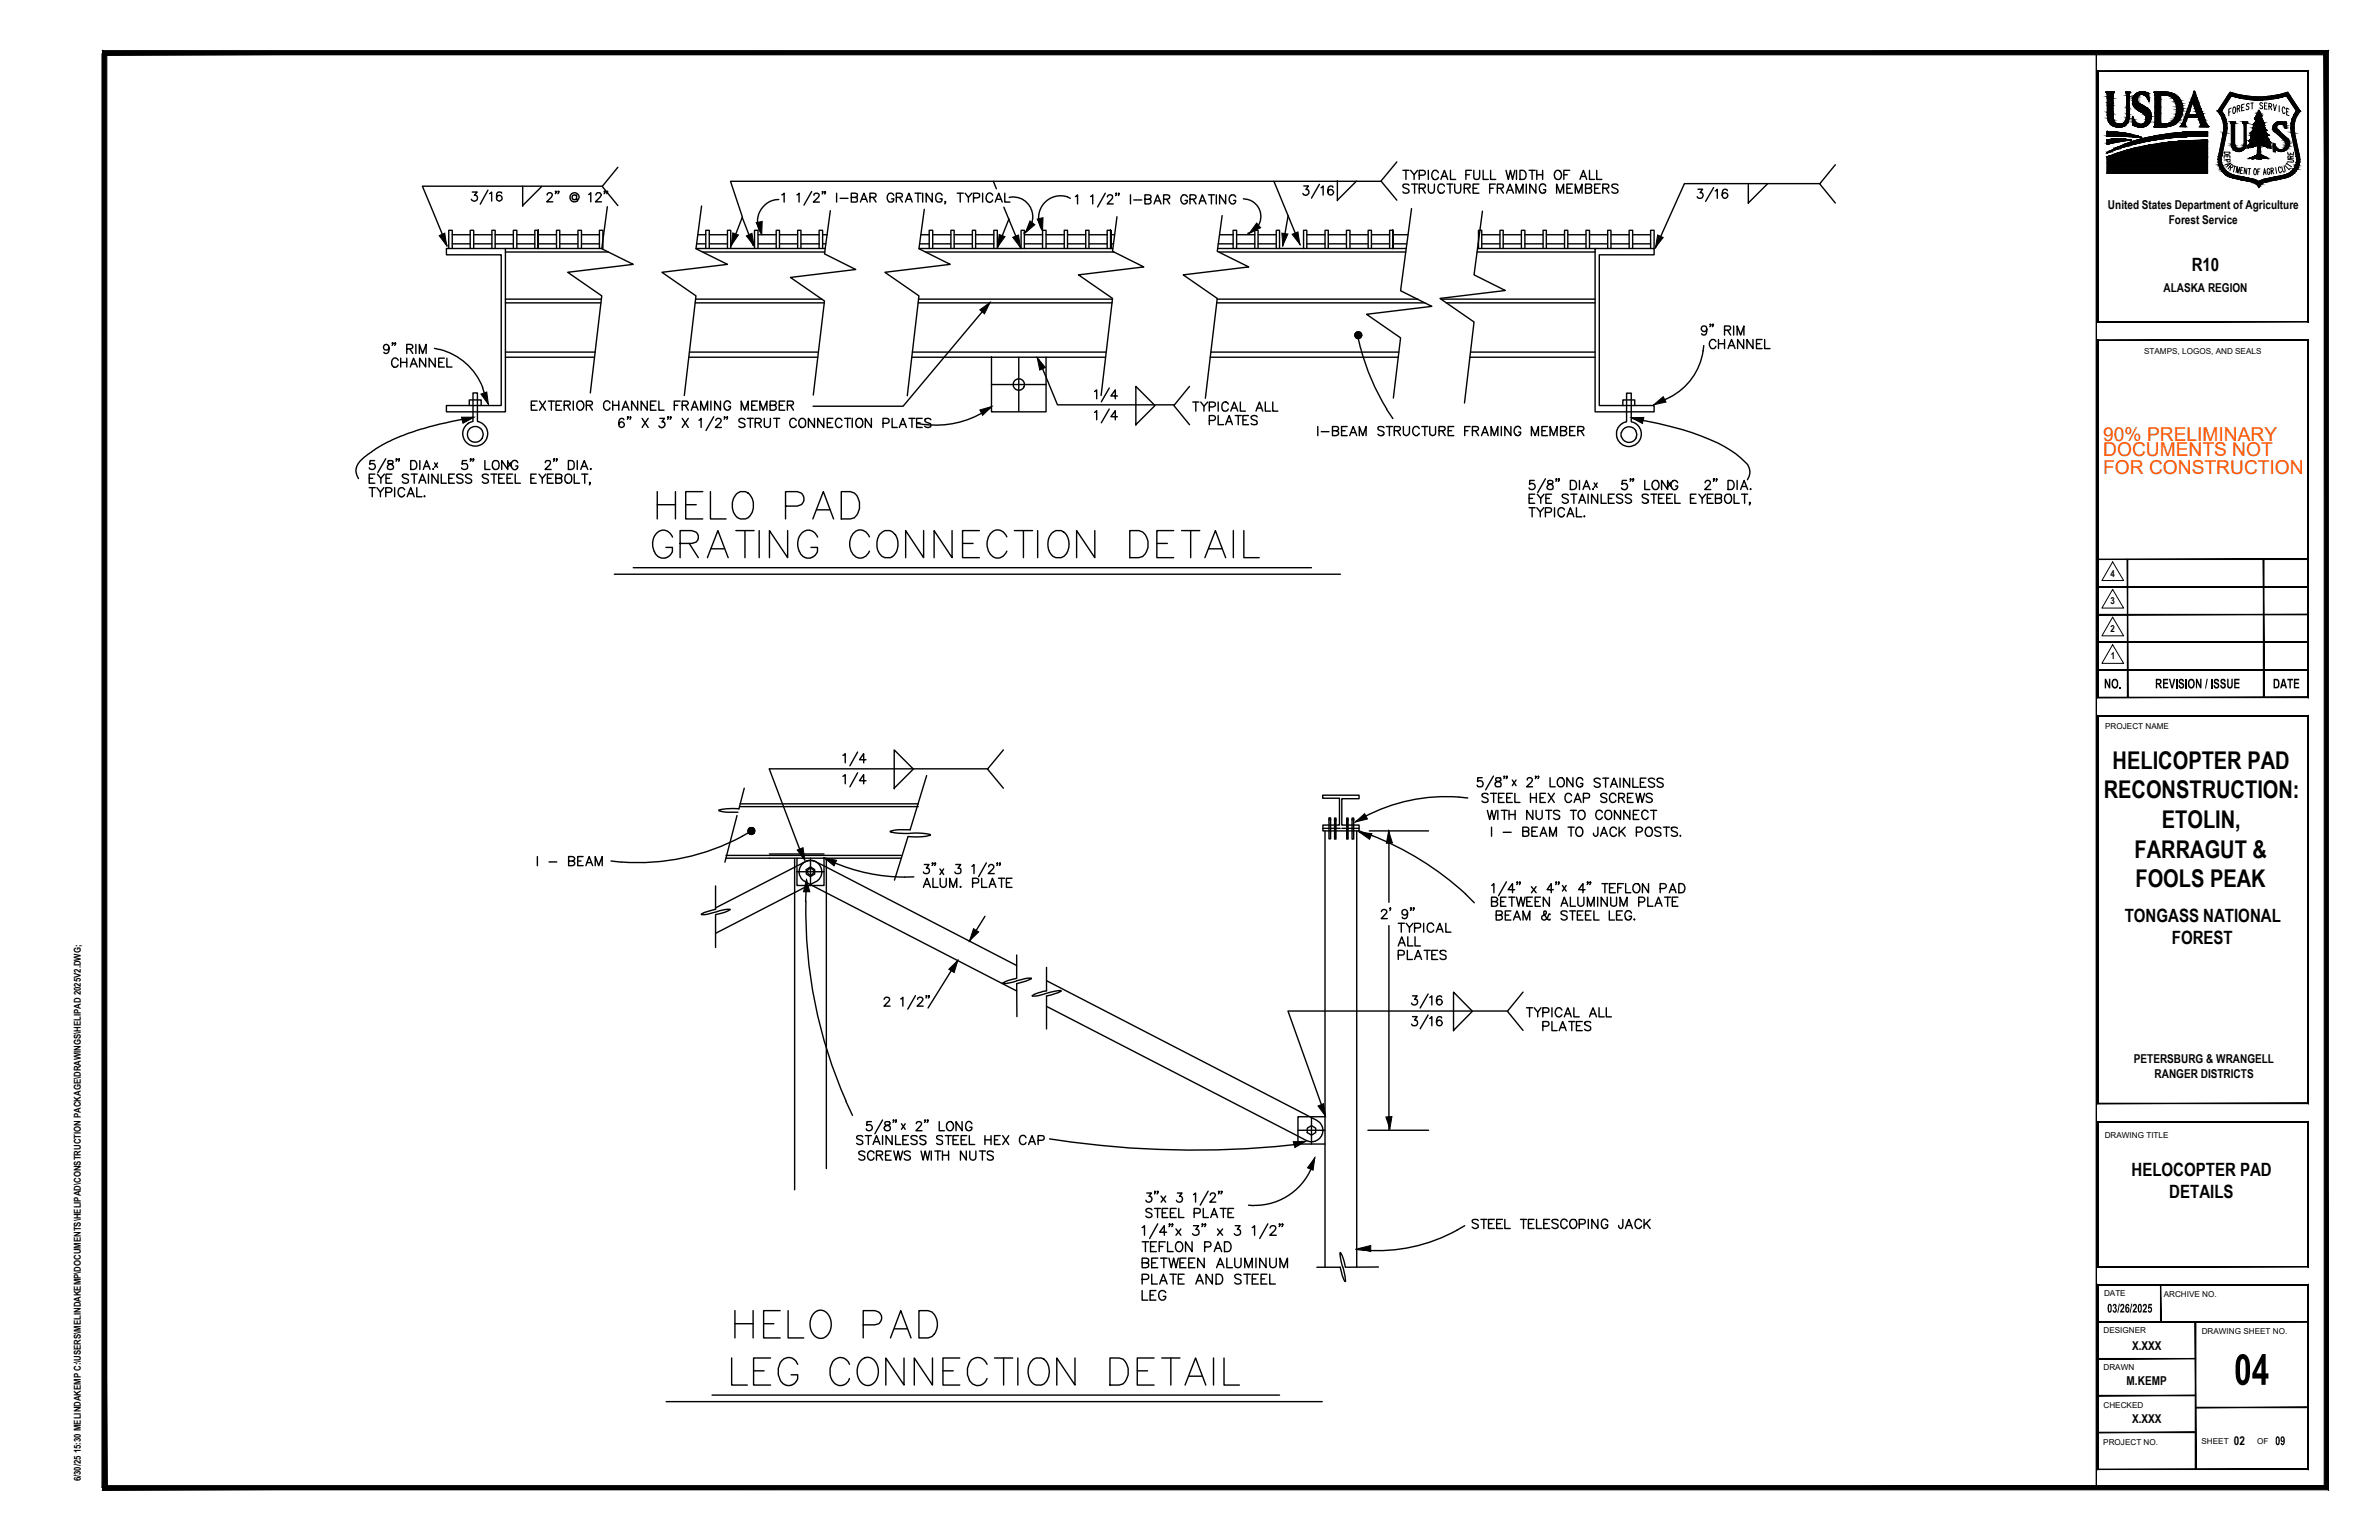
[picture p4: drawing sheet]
<svg xmlns="http://www.w3.org/2000/svg" width="432mm" height="279mm" viewBox="0 0 432 279" stroke-linecap="round" stroke-linejoin="round" font-family="sans-serif">
<defs><g id="words">
<text font-size="8.9" x="405.5" y="251.2">04</text>
<g font-size="4.4">
<text x="383.5" y="139.5">HELICOPTER PAD</text>
<text x="381.8" y="144.9">RECONSTRUCTION:</text>
<text x="387.4" y="155.6">FARRAGUT &amp;</text>
<text x="392.4" y="150.2">ETOLIN,</text>
<text x="387.6" y="160.9">FOOLS PEAK</text>
</g>
<g font-size="3.5">
<text x="402.5" y="30.7">P</text>
<text x="402.5" y="31.4">A</text>
<text x="413.5" y="32.1">L</text>
<text x="413.8" y="30.7">U</text>
</g>
<g font-size="3.5" fill="#ff5400">
<text x="381.8" y="79.9">90% PRELIMINARY</text>
<text x="381.8" y="82.8">DOCUMENTS NOT</text>
<text x="381.8" y="86.1">FOR CONSTRUCTION</text>
</g>
<g font-size="3.3">
<text x="397.8" y="49.2">R10</text>
<text x="385.7" y="167.2">TONGASS NATIONAL</text>
<text x="394.2" y="171.2">FOREST</text>
<text x="386.9" y="213.3">HELOCOPTER PAD</text>
<text x="393.7" y="217.3">DETAILS</text>
</g>
<g font-size="3.1">
<text x="402.5" y="29.3">D</text>
<text x="402.5" y="30">E</text>
<text x="414.2" y="30">R</text>
<text x="414.2" y="29.3">E</text>
</g>
<g font-size="2.8">
<text x="381.9" y="124.9">NO.</text>
<text x="391.2" y="124.9">REVISION / ISSUE</text>
<text x="412.5" y="124.9">DATE</text>
</g>
<g font-size="2.5">
<text x="382.5" y="238.1">03/26/2025</text>
<text x="413" y="262.2">09</text>
</g>
<g font-size="2.2">
<text x="382.6" y="37.9">United States Department of Agriculture</text>
<text x="393.7" y="40.6">Forest Service</text>
<text x="392.7" y="53">ALASKA REGION</text>
<text x="387.3" y="192.9">PETERSBURG &amp; WRANGELL</text>
<text x="391.1" y="195.6">RANGER DISTRICTS</text>
<text x="387" y="244.9">X.XXX</text>
<text x="386" y="251.3">M.KEMP</text>
<text x="387" y="258.1">X.XXX</text>
<text x="405.5" y="262.2">02</text>
</g>
<g font-size="1.8">
<text x="383.1" y="104.6">4</text>
<text x="383.1" y="109.6">3</text>
<text x="383.1" y="114.6">2</text>
<text x="383.1" y="119.6">1</text>
</g>
<text font-size="1.7" x="14.6" y="268.8" transform="rotate(-90 14.6 268.8)">6/30/25 15:30 MELINDAKEMP C:\USERS\MELINDAKEMP\DOCUMENTS\HELIPAD\CONSTRUCTION PACKAGE\DRAWINGS\HELIPAD 2025V2.DWG;</text>
<g font-size="1.5">
<text x="389.2" y="64.1">STAMPS, LOGOS, AND SEALS</text>
<text x="382.1" y="132.2">PROJECT NAME</text>
<text x="382" y="206.4">DRAWING TITLE</text>
<text x="381.9" y="235.2">DATE</text>
<text x="392.7" y="235.4">ARCHIVE NO.</text>
<text x="381.8" y="241.9">DESIGNER</text>
<text x="399.6" y="242.1">DRAWING SHEET NO.</text>
<text x="381.8" y="248.5">DRAWN</text>
<text x="381.8" y="255.4">CHECKED</text>
<text x="381.8" y="262.1">PROJECT NO.</text>
<text x="399.6" y="261.9">SHEET</text>
<text x="409.7" y="261.9">OF</text>
</g>
</g></defs>
<!-- layer: PDF2_Solid Fills -->
<g fill="#000" stroke="#000" stroke-width=".18">
<path d="M79.7 42.8l1-.5 .4 2.3zM133 42.2l1 .4-1.3 1.9zM135.5 42.8l1-.5 .4 2.3zM137.2 40.4l1.1-.2v2.3zM177.8 56.2l1.9-1.3-1 2zM181.4 42.5l1 .4-1.3 1.9zM183.8 43.1l1.1-.5 .3 2.3zM186.9 40.1l.9 .7-1.7 1.4zM188.3 39.8l1-.3-.1 2.3zM228.1 40.5l.7 .8-2.1 1zM232.7 42.3l1.1 .2-1 2zM234.5 42.5l1.1-.4 .3 2.2z"/>
<path d="M300.9 42.6l1 .5-1.4 1.8zM83.8 75.7h2.3l-2.1 1.1zM87.3 71.5l1-.4 .3 2.3zM177.8 74.4l2.2-.7-1.6 1.7zM188.3 64.9l1.4 1.8-1 .4zM296.1 75.8l2.3-.1-.3 1.1zM300.1 73.4l1.8-1.4 .5 .9zM144.7 154.2l1.1-.4 .3 2.3zM146.4 159.6l.6 2.2h-1.2zM149.6 155.7l2.2 .4-.4 1zM246 149.1l1.7-1.5 .5 1zM246.7 151l2.3 .3-.4 1z"/>
<path d="M252.1 150.7l.6 2.3h-1.1zM172.2 175.9l1.7-1.7-.7 2.2zM176.7 168.5l.9 .6-1.6 1.6zM234.7 207.1h2.3l-2 1.1zM238.6 210.1l-.3 2.2-1-.4zM239.2 200.7l1-.5 .4 2.3zM251.5 202.6h1.1l-.3 2.2zM246.5 226.5l2.3-.5v1.1z"/>
</g>
<!-- layer: PDF2_Geometry -->
<g fill="none" stroke="#000" stroke-width=".25">
<path d="M85.7 34.8h.9l-.5 .6a.57 .57 0 0 1 .6 .6 .57 .57 0 0 1-.5 .6 .57 .57 0 0 1-.6-.4M88.6 34.5l-1.4 2.5M88.9 35.1l.3-.3v1.7M91.1 35.1l-.1-.2a.64 .64 0 0 0-.8 .2 1.26 1.26 0 0 0 .1 1.3 .51 .51 0 0 0 .8-.2 .51 .51 0 0 0-.4-.7 .51 .51 0 0 0-.6 .4M94.9 33.8v3.6M98.3 33.8l-3.4 3.5M99.3 35.4l.1-.3a.51 .51 0 0 1 .8 .2l-.2 .5-.8 .8h1.1M101 34.8h-.2h.2l-.2 .3M101.4 34.8h-.1h.1l-.1 .3M104.6 35.6v-.2a.45 .45 0 0 0-.6 .1 .45 .45 0 0 0 0 .6 .45 .45 0 0 0 .6 .1v-.2M104.6 35.4l.1 .8a.67 .67 0 0 0 .4-.7 .67 .67 0 0 0-.7-.5 .87 .87 0 0 0-.9 1.1 .81 .81 0 0 0 1.4 .3M106.8 35.3l.4-.3v1.6"/>
<path d="M108.2 35.4l.3-.4 .5 .1 .1 .2-.2 .5-.8 .8h1.1M109.3 33.8h-32.6l4.5 10.8M109.8 34.8h-.2h.2l-.2 .3M110.2 37.5l-1 7.6 5.7 2.9-11.9 1.4 6.2 4.3-2.1 17.6M110.3 34.8h-.2h.2l-.2 .3M112.1 30.4l-2.8 3.4 2.8 3.5M127.3 37.4l-1 7.7 5.7 2.9-11.9 1.4 6.2 4.3-2.1 18.1M134.7 39.4l2 5.1M141.4 36.2l-1.1 .1-1.1 .6-.8 .7-.5 .8-.4 1.3v.9l.3 1.1 .3 .6M141.9 35.3l.4-.2v1.6M144.7 35.3l.3-.2v1.6M147.3 34.8l-1.4 2.4"/>
<path d="M147.7 35.4l.1-.2 .2-.1h.5a.35 .35 0 0 1 .1 .6l-1 1h1.1M149.4 34.8h-.2h.2l-.2 .4M149.8 34.8h-.2h.2v.3l-.2 .1M150.7 38.2l-1.1 7.9 5.7 2.8-11.8 1.4 6.1 4.3-2 17.1M151.8 35.1v1.6M152.5 36h1.4M154.5 35.8l1.1-.1v-.5l-1.1-.1v1.6l1.1-.2v-.5l-.4-.2M156.2 36.7l.6-1.6 .6 1.6M156.4 36.2h.8M157.9 35.8l1-.1 .1-.2-.1-.3-1-.1v1.6M158.5 35.8l.5 .9M162.2 35.4a.58 .58 0 0 0-.9-.3 .93 .93 0 0 0 .2 1.6l.5-.1 .1-.2 .1-.3h-.4"/>
<path d="M162.7 35.8l.9-.1a.33 .33 0 0 0 0-.6h-.9v1.6M163.2 35.8l.6 .9M164.3 36.7l.7-1.6 .6 1.6M164.6 36.2h.8M166.1 35.1h1.1M166.6 35.1v1.6M167.5 35.1v1.6M167.8 38l-1 7.1 5.7 2.9-11.9 1.4 6.2 4.3-2.1 18.1M169.2 35.1v1.6l-1.1-1.6v1.6M171 35.4a.59 .59 0 0 0-.7-.3 .59 .59 0 0 0-.5 .6 .67 .67 0 0 0 .2 .9 .67 .67 0 0 0 .9-.2l.1-.3h-.4M171.6 36.6h-.1h.1l-.1 .4M173.7 35.1h1.1"/>
<path d="M174.3 35.1v1.6M175.2 35.1l.6 .7 .6-.7M175.8 35.8v.9M176.7 35.9h.7l.4-.2v-.5l-1.1-.1v1.6M178.4 35.1v1.6M179 36.1a.63 .63 0 0 0 .9 .5l.3-.3M180.2 35.4a.61 .61 0 0 0-.8-.4 .61 .61 0 0 0-.4 .7v.3M180.3 32.9l.5 1.3M180.6 36.7l.7-1.6 .6 1.6M180.9 36.2h.8M182.2 37.6l3.1 7.4M182.4 35.1v1.6h.9"/>
<path d="M183.1 39.7l-2 5.2M183.2 35.8l.5-.1a3.6 3.6 0 0 1 3.5 2.3 3.6 3.6 0 0 1-.9 4l-.5 .3M194.3 36a4 4 0 0 0-4.8 .9 4 4 0 0 0-.4 4.8M195.2 35.6l.4-.3v1.7M198 35.6l.3-.3v1.7M200.6 35.1l-1.4 2.4M201 35.7l.1-.2 .5-.2a.38 .38 0 0 1 .4 .3 .38 .38 0 0 1-.1 .4l-.9 1h1.1M202.6 35.1h-.1h.1v.3l-.1 .1M202.7 39.3l-.8 6.3 5.7 2.8-11.9 1.5 6.2 4.2-2 17.7M203.1 35.1h-.1h.1l-.1 .4M205.2 35.3v1.7M205.8 36.3h1.4"/>
<path d="M207.8 36.2h.7l.2-.2a.33 .33 0 0 0 0-.6l-.9-.1v1.7h.7a.42 .42 0 0 0 .4-.4 .42 .42 0 0 0-.4-.4M209.5 37l.6-1.7 .6 1.7M209.7 36.4h.8M211.2 36.2h.7l.2-.2a.33 .33 0 0 0 0-.6l-.9-.1v1.7M211.8 36.2l.5 .8M215.5 35.7l-.4-.4a.59 .59 0 0 0-.8 .7 .68 .68 0 0 0 .2 .8 .68 .68 0 0 0 .9-.1l.1-.3h-.4M216 36.2h.7l.2-.2a.33 .33 0 0 0 0-.6l-.9-.1v1.7M216.5 36.2l.6 .8M217.6 37l.6-1.7 .7 1.7M217.8 36.4h.9M219.3 35.3h1.1M219.9 35.3v1.7"/>
<path d="M220.8 35.3v1.7M221.8 39.1l-.9 6.5 5.8 2.8-11.9 1.5 6.1 4.2-2.1 18.2M222.5 35.3v1.7l-1.1-1.7v1.7M224.3 35.7l-.4-.3a.64 .64 0 0 0-.8 .6 .68 .68 0 0 0 .2 .8 .68 .68 0 0 0 .9-.1l.1-.3h-.4M225.7 36.1l.5 .1a3.2 3.2 0 0 1 2.6 2.7 3.2 3.2 0 0 1-1.8 3.3l-.5 .1M231.2 32.9l4.8 11.5M233.8 39.1l-1 5.5M236.6 33.7h.9l-.5 .7h.3a.56 .56 0 0 1 .1 .8 .56 .56 0 0 1-.8 0l-.1-.1M239.5 33.4l-1.5 2.5M239.8 34.1l.4-.4v1.7M241.9 34v-.2a.54 .54 0 0 0-.8 .3 .91 .91 0 0 0 .4 1.3 .5 .5 0 0 0 .5-.5 .5 .5 0 0 0-.5-.5 .5 .5 0 0 0-.5 .4M242.7 32.8v3.6"/>
<path d="M246.2 32.9l-3.5 3.4M250.7 32.9h-118.1l2.1 6.5-2 5.2M253.5 29.4l-2.8 3.5 2.8 3.4M254.6 30.9h1.1M255.2 30.9v1.7M255.7 33.6a.79 .79 0 0 0-1.1 0l.2 .4 .9 .4v.4a.7 .7 0 0 1-1.1 0M256 30.9l.7 .8 .6-.8M256.2 37.8l-2 14.9 5.7 2.9-11.9 1.4 6.2 4.3-1.3 10.9M256.2 33.4h1.1M256.7 31.7v.9M256.8 33.4v1.7M257.6 31.8h.7a.45 .45 0 0 0 .4-.5 .45 .45 0 0 0-.4-.4h-.7v1.7"/>
<path d="M257.6 34.2l.9-.1a.37 .37 0 0 0 .2-.4 .37 .37 0 0 0-.4-.3h-.7v1.7M258.1 34.2l.6 .9M259.2 33.4v1.1a.55 .55 0 0 0 .6 .6 .55 .55 0 0 0 .6-.6v-1.1M259.2 30.9v1.7M261.1 31.3a.59 .59 0 0 0-.9-.3 .99 .99 0 0 0-.2 1.3 .53 .53 0 0 0 .8 .2l.3-.3M261.5 32.6l.7-1.7 .6 1.7M261.8 32h.8M262.2 33.8a.61 .61 0 0 0-.7-.4 .61 .61 0 0 0-.5 .6v.5a.59 .59 0 0 0 .9 .5l.3-.4M262.6 33.4h1.1M263.2 33.4v1.7M263.3 30.9v1.7h.9M264 33.4v1.1a.55 .55 0 0 0 .6 .6 .55 .55 0 0 0 .5-.6v-1.1"/>
<path d="M265.8 34.2l.9-.1 .1-.2v-.4l-1-.1v1.7M266.1 31.7h.6M266.3 34.2l.5 .9M267.1 30.9h-1v1.7M267.4 34.2h.7M267.5 30.9v1.2a.53 .53 0 0 0 .5 .5 .53 .53 0 0 0 .6-.5v-1.2M268.4 33.4h-1v1.7h1M269.1 38.3l-1.6 11.6 5.7 2.8-11.8 1.4 6.1 4.3-1.7 14.7M269.2 30.9v1.7h.9M270.4 34.2h.6M270.6 30.9v1.7h.9M271.4 33.4h-1v1.7"/>
<path d="M271.8 34.2l1-.1 .1-.2-.1-.5h-1v1.7M272.3 34.2l.6 .9M273.3 30.9l.5 1.7 .4-1.7 .3 1.7 .5-1.7M273.4 35.1l.7-1.7 .6 1.7M273.7 34.5h.7M275.2 35.1v-1.7l.6 1.7 .6-1.7v1.7M275.3 30.9v1.7M275.9 30.9h.5a.88 .88 0 0 1 .6 .8 .88 .88 0 0 1-.6 .9h-.5zM277 33.4v1.7M277.5 30.9h1.1M278.1 30.9v1.7M278.8 33.4v1.7l-1.1-1.7v1.7"/>
<path d="M278.9 31.7h1.1M278.9 30.9v1.7M280 30.9v1.7M280.5 33.8l-.3-.4a.61 .61 0 0 0-.8 .6l.1 .7 .2 .3 .5 .1 .3-.2v-.5h-.3M282.3 31.2a.55 .55 0 0 1 .9-.1l.2 .5v.4l-.2 .4-.3 .2-.5-.1-.2-.3-.1-.6zM282.5 35.1v-1.7l.7 1.7 .6-1.7v1.7M283.8 31.7h.7M284.4 34.2h.6M284.9 30.9h-1.1v1.7M285.4 33.4h-1v1.7h1M285.9 35.1v-1.7l.6 1.7 .6-1.7v1.7M286.8 32.6l.6-1.7 .6 1.7"/>
<path d="M287 32h.8M287.8 34.2l.9-.1a.37 .37 0 0 0 .2-.4 .37 .37 0 0 0-.4-.3h-.7v1.7h.7a.45 .45 0 0 0 .4-.5 .45 .45 0 0 0-.4-.4M288.5 30.9v1.7h.9M289.4 34.2h.7M289.8 30.9v1.7h.9M290.4 33.4h-1v1.7h1M290.9 34.2l.9-.1a.37 .37 0 0 0 .2-.4 .37 .37 0 0 0-.4-.3h-.7v1.7M291.5 34.2l.5 .9M293.7 33.6a.63 .63 0 0 0-1.1 .2l.1 .2 .8 .3 .2 .5a.69 .69 0 0 1-1.1 0M308.2 34.3h.8l-.4 .7a.55 .55 0 0 1 .4 .8 .55 .55 0 0 1-.9 0v-.1M311 34l-1.4 2.5M311.3 34.6l.4-.3v1.7"/>
<path d="M313.5 34.6a.45 .45 0 0 0-.4-.3 .45 .45 0 0 0-.4 .3 .97 .97 0 0 0 .4 1.4 .51 .51 0 0 0 .5-.5 .51 .51 0 0 0-.5-.5 .51 .51 0 0 0-.5 .4M317.3 33.3v3.6M320.8 33.4l-3.5 3.4M330.2 33.3h-24.5l-5.2 11.7M333.1 29.9l-2.8 3.5 2.8 3.4M81.4 45.1v-3.3h.7v3.3M82.1 42.6h3.2M82.1 44.2h3.2M85.3 45.1v-3.3h.7v3.3M86 42.6h3.3M86 44.2h3.3M89.3 45.1v-3.3h.6v3.3"/>
<path d="M89.9 42.6h3.3M89.9 44.2h3.3M91.7 45.1v29.6h-10.7v-1.1h10v-27.4h-10v-1.1h28.2M91.7 45.7h18.7M91.7 54.3h17.5M91.7 54.9h17.4M93.2 45.1v-3.3h.6v3.3M93.8 42.6h3.3M93.8 44.2h3.3M97.7 41.8v3.3zM97.7 41.8h-.6v3.3M97.7 42.6h3.3"/>
<path d="M97.7 44.2h3.3M101 45.1v-3.3h.6v3.3M101.6 42.6h3.3M101.6 44.2h3.3M104.9 45.1v-3.3h.6v3.3M105.5 42.6h3.3M105.5 44.2h3.3M108.8 45.1v-3.3h.6v3.3M109.4 42.6h.2M126.2 54.9h23.4M126.3 54.3h22.8M126.3 45.1h23.5"/>
<path d="M126.4 44.2h1.7M126.7 42.6h1.4M127.5 45.7h22.2M128.1 45.1v-3.3h.6v3.3M128.7 42.6h3.3M128.7 44.2h3.3M132 45.1v-3.3h.6v3.3M136.9 45.1v-3.3h.7v3.3M137.6 42.6h3.3M137.6 44.2h3.3M140.9 45.1v-3.3h.6v3.3M141.5 42.6h3.3"/>
<path d="M141.5 44.2h3.3M144.8 45.1v-3.3h.6v3.3M145.4 42.6h3.3M145.4 44.2h3.3M148.7 45.1v-3.3h.6v3.3M149.3 42.6h.8M149.3 44.2h.6M166.7 54.9h35.1M166.7 54.3h35.2M166.8 45.1h35.2M166.9 44.2h1.8M167.1 42.6h1.6"/>
<path d="M168 45.7h34.2M168.7 45.1v-3.3h.6v3.3M169.3 42.6h3.3M169.3 44.2h3.3M172.6 45.1v-3.3h.6v3.3M173.2 42.6h3.3M173.2 44.2h3.3M176.5 45.1v-3.3h.6v3.3M177.1 42.6h3.3M177.1 44.2h3.3M179.7 54.9l-15.8 18.8h-16.3M180.4 45.1v-3.3h.6v3.3"/>
<path d="M185.3 45.1v-3.3h.6v3.3M185.9 42.6h3.3M185.9 44.2h3.3M189.2 45.1v-3.3h.7v3.3M189.9 42.6h3.3M189.9 44.2h3.3M193.2 45.1v-3.3h.6v3.3M193.8 42.6h3.3M193.8 44.2h3.3M197.1 45.1v-3.3h.6v3.3M197.7 42.6h3.3M197.7 44.2h3.3"/>
<path d="M201.6 41.8v3.3zM201.6 41.8h-.6v3.3M201.6 42.6h.7M201.6 44.2h.5M220.9 54.9h37.8M220.9 54.3h36.4M221 45.1h34.2M221.1 44.2h2.7M221.2 45.7h33.9M221.4 42.6h2.4M223.8 45.1v-3.3h.7v3.3M224.5 42.6h3.3"/>
<path d="M224.5 44.2h3.3M227.8 45.1v-3.3h.5v3.3M228.3 42.6h3.3M228.3 44.2h3.3M231.6 45.1v-3.3h.6v3.3M236.6 45.1v-3.3h.6v3.3M237.2 42.6h3.3M237.2 44.2h3.3M240.5 45.1v-3.3h.6v3.3M241.1 42.6h3.3M241.1 44.2h3.3M244.4 45.1v-3.3h.6v3.3"/>
<path d="M245 42.6h3.3M245 44.2h3.3M248.3 45.1v-3.3h.6v3.3M248.9 42.6h3.3M248.9 44.2h3.3M252.8 42.6h2.8M252.8 44.2h2.5M252.8 41.8v3.3v-3.3v3.3v-3.3h-.6v3.3M261.6 54.3h27.9M262.5 54.9h27M268.1 45.7h21.4M268.2 45.1h32v1.1h-9.9v27.4h9.9v1.1h-10.7v-29.6"/>
<path d="M268.3 44.2h.1M268.4 45.1v-3.3h.5v3.3M268.9 42.6h3.3M268.9 44.2h3.3M272.2 45.1v-3.3h.6v3.3M272.8 42.6h3.3M272.8 44.2h3.3M276.1 45.1v-3.3h.7v3.3M276.8 42.6h3.3M276.8 44.2h3.3M280.1 45.1v-3.3h.6v3.3M280.7 42.6h3.3"/>
<path d="M280.7 44.2h3.3M284 45.1v-3.3h.6v3.3M284.6 42.6h3.3M284.6 44.2h3.3M287.9 45.1v-3.3h.6v3.3M288.5 42.6h3.3M288.5 44.2h3.3M291.8 45.1v-3.3h.6v3.3M292.4 42.6h3.3M292.4 44.2h3.3M295.7 45.1v-3.3h.6v3.3M296.3 42.6h3.3"/>
<path d="M296.3 44.2h3.3M299.6 45.1v-3.3h.6v3.3M309.8 59.7a.51 .51 0 0 1-.7 .4 .51 .51 0 0 1-.2-.8 .51 .51 0 0 1 .8 .1 .92 .92 0 0 1-.5 1.4l-.3-.3M310.5 58.9h-.2h.2l-.2 .4M311 58.9h-.2h.2l-.2 .4M313 59.9l.9-.1a.37 .37 0 0 0 .2-.4 .37 .37 0 0 0-.4-.3h-.7v1.7M313.6 59.9l.5 .9M314.7 59.1v1.7M70.6 63a.51 .51 0 0 1-.7 .5 .51 .51 0 0 1-.2-.8 .51 .51 0 0 1 .8 0 1.1 1.1 0 0 1-.4 1.4l-.4-.2M71.1 66a.64 .64 0 0 0 .9 .5l.3-.3M71.3 62.3h-.1h.1l-.1 .4M71.8 62.3h-.2h.2l-.2 .4"/>
<path d="M72.3 65.4a.62 .62 0 0 0-.8-.4 .62 .62 0 0 0-.4 .7v.3M72.7 65v1.6M72.7 65.7h1.1M73.8 63.3l1-.1a.39 .39 0 0 0 .1-.4 .39 .39 0 0 0-.4-.3h-.7v1.6M73.8 65v1.6M74.4 63.3l.5 .8M74.5 66.6l.6-1.6 .6 1.6M74.7 66h.8M75.5 62.5v1.6M76.1 64.1v-1.6l.6 1.6 .6-1.6v1.6M77.3 65v1.6l-1.1-1.6v1.6M78.9 63.2l.9 .2"/>
<path d="M79 65v1.6l-1.1-1.6v1.6M79.6 65.7h.7M79.8 63.4a11.4 11.4 0 0 1 7.8 6.9M80.6 65h-1v1.6h1M81.1 65v1.6h.9M85.2 73.6v-1h2.1v1M85.9 71.3h.8v5.2l.8 .3 .6 .5 .4 1.1-.2 1.2-.5 .7-.7 .5-.8 .1-.9-.1-.7-.5-.5-.7-.2-.7 .1-.9 .3-.6 .6-.6 .9-.3zM85.9 75.7l-2.4 .5a44.7 44.7 0 0 0-15.4 5.3l-.7 .5a5.9 5.9 0 0 0-2.7 2.7l-.1 1.1 .5 1M87.6 70.3l.3 .9M91.7 63.9h16.3M91.7 64.8h16.2M96.4 73.5h.7"/>
<path d="M97.5 72.8h-1.1v1.6h1.1M97.9 72.8l1.1 1.6M99 72.8l-1.1 1.6M99.5 72.8h1.1M100.1 72.8v1.6M100.9 73.5h.7M101.9 72.8h-1v1.6h1M102.4 73.5l.9-.1 .2-.2-.1-.3-1-.1v1.6M103 73.5l.5 .9M104.1 72.8v1.6M105 72.8h.6l.3 .4v.8l-.4 .4-.5-.1-.3-.5v-.6zM106.4 73.5l1-.1 .1-.2-.1-.3-1-.1v1.6"/>
<path d="M107 73.5l.5 .9M110.7 73.2a.61 .61 0 0 0-.7-.5l-.2 .2a1.04 1.04 0 0 0 .2 1.5 .63 .63 0 0 0 .7-.4M111.2 73.5h1.1M111.2 72.8v1.6M112.3 72.8v1.6M112.9 74.4l.6-1.6 .7 1.6M113.2 73.9h.7M113.2 76.2a.44 .44 0 0 0-.6-.2 .97 .97 0 0 0 .2 1.6 .5 .5 0 0 0 .5-.5 .5 .5 0 0 0-.4-.5 .5 .5 0 0 0-.6 .4M114 75.7h-.1h.1l-.1 .4M114.5 75.7h-.2h.2l-.2 .4M115.7 72.8v1.6l-1.1-1.6v1.6M116.5 75.9l1.1 1.7"/>
<path d="M117.5 72.8v1.6l-1.1-1.6v1.6M117.6 75.9l-1.1 1.7M118.1 73.5h.6M119.1 72.8h-1v1.6h1M119.6 72.8v1.6h.9M119.8 75.9h.8l-.5 .6h.3a.56 .56 0 0 1 .1 .9 .56 .56 0 0 1-.8 0l-.1-.1M121.3 75.7h-.1h.1l-.1 .4M121.8 75.7h-.2h.2l-.2 .4M122.4 73.5h.6M123.4 72.8h-1v1.6M123.8 73.5l1-.1 .1-.3-.1-.3h-1v1.6M123.8 75.9l1.1 1.7"/>
<path d="M124.4 73.5l.5 .9M124.9 75.9l-1.1 1.7M125 64.8h23.4M125.1 63.9h23.4M125.5 74.4l.6-1.6 .6 1.6M125.7 73.9h.7M126.9 76.2l.4-.3v1.7M127.2 74.4v-1.6l.6 1.6 .6-1.6v1.6M129 72.8v1.6M129.5 75.6l-1.4 2.5M129.9 76.3l.1-.2a.51 .51 0 0 1 .9 .1l-.3 .6-.8 .8h1.1M130.8 72.8v1.6l-1.1-1.6v1.6"/>
<path d="M131.6 75.7h-.2h.2l-.2 .4M132 75.7h-.1h.1l-.1 .4M132.6 73.2l-.3-.4a.61 .61 0 0 0-.9 .6l.2 .8a.55 .55 0 0 0 .9 0l.1-.5h-.4M134.5 74.4v-1.6l.7 1.6 .6-1.6v1.6M135.2 76.2a.61 .61 0 0 0-.6-.3 .61 .61 0 0 0-.5 .4l.1 .2 .8 .3 .2 .5a.79 .79 0 0 1-1.1 0M135.6 75.9h1.1M136.2 75.9v1.7M136.4 73.5h.6M137.1 76.7l.9-.1 .2-.2-.1-.3-.3-.2h-.7v1.7M137.5 72.8h-1.1v1.6h1.1M137.6 76.7l.6 .9M137.9 74.4v-1.6l.6 1.6 .7-1.6v1.6"/>
<path d="M138.7 75.9v1.2a.56 .56 0 0 0 .6 .5 .56 .56 0 0 0 .5-.5v-1.2M139.8 73.5l.9-.1 .2-.2-.1-.3-1-.1v1.6h.7a.45 .45 0 0 0 .4-.4 .45 .45 0 0 0-.4-.5M140.4 75.9h1.1M141 75.9v1.7M141.4 73.5h.7M142.5 72.8h-1.1v1.6h1.1M142.9 73.5l.9-.1 .2-.2-.1-.3-1-.1v1.6M143.5 73.5l.5 .9M144.5 76.3a.52 .52 0 0 0-.6-.4l-.3 .1a1 1 0 0 0 .2 1.6 .65 .65 0 0 0 .7-.4M145.3 76a.77 .77 0 0 1 .9 .3 .77 .77 0 0 1 0 .9 .56 .56 0 0 1-1 .2l-.3-.6 .1-.5zM147.8 75.9v1.7l-1.1-1.7v1.7M149.5 75.9v1.7l-1.1-1.7v1.7"/>
<path d="M150.2 76.7h.6M151.2 75.9h-1v1.7h1M152.8 76.3a.6 .6 0 0 0-1-.2 1.01 1.01 0 0 0 .3 1.5 .58 .58 0 0 0 .7-.4M153.3 75.9h1.1M153.8 75.9v1.7M154.7 75.9v1.7M155.6 76l.5-.1 .4 .3 .1 .3v.5l-.1 .3-.4 .3h-.4l-.3-.5-.1-.6zM158.2 75.9v1.7l-1.1-1.7v1.7M160.3 76.8h.7a.45 .45 0 0 0 .4-.5 .45 .45 0 0 0-.4-.4h-.7v1.7M161.9 75.9v1.7h1M163.2 77.6l.7-1.7 .6 1.7M163.5 77h.8"/>
<path d="M165 75.9h1.1M165.5 64.8h35.2M165.5 75.9v1.7M165.6 63.9h35.1M166.4 76.7h.6M166.6 76.8l1.2 .2M167.4 75.9h-1v1.7h1M169 76.2l-.4-.3a.44 .44 0 0 0-.5 0 .44 .44 0 0 0-.2 .6l.9 .3 .2 .5a.77 .77 0 0 1-1.1 0M178.8 74.6a16.9 16.9 0 0 1-11 2.4M179.8 73.9l-1 .7M180 64.7v10h9.9v-9.9M180 69.8h9.9"/>
<path d="M184.9 64.8v9.8M188.5 65.2l3.4 8.2h21.2M198.7 71l.4-.3v1.6M198.7 74.8l.4-.3v1.7M201.3 70.4l-1.4 2.5M201.3 74.2l-1.4 2.5M202.8 71.8h-1.2l.8-1.1v1.6M202.8 75.6h-1.2l.8-1.1v1.7M206.2 77l3.4-3.4-3.4-3.5v7M215.9 70.1l-2.8 3.5 2.8 3.4M216.5 72.9h1.1M217 72.9v1.7"/>
<path d="M217.9 72.9l.6 .8 .7-.8M218.5 73.7v.9M219.5 73.8h.7l.2-.1a.4 .4 0 0 0 0-.7l-.9-.1v1.7M219.5 76.3l.9-.1a.45 .45 0 0 0 0-.7l-.9-.1v1.6M219.7 64.8h34.1M219.8 63.9h34.1M221.1 75.4v1.6h1M221.1 72.9v1.7M222.5 77l.6-1.6 .6 1.6M222.7 76.5h.8M222.9 73.3l-.2-.3a.55 .55 0 0 0-.9 .3v.7a.58 .58 0 0 0 .3 .5 .58 .58 0 0 0 .6 0l.2-.3M223.4 74.6l.6-1.7 .7 1.7"/>
<path d="M223.6 74h.8M224.2 75.4h1.1M224.7 75.4v1.6M225.1 72.9v1.7h1M225.6 76.2h.6M226.6 75.4h-1v1.6h1M228 74.6l.6-1.7 .6 1.7M228.2 75.6a.62 .62 0 0 0-1.1 .2l.1 .2 .8 .3 .2 .5a.77 .77 0 0 1-1.1 0M228.2 74h.8M229.7 72.9v1.7h.9M231 72.9v1.7h.9M239.2 77.4v1.6"/>
<path d="M239.8 78.3h1.4M241.9 78.1h.9a.36 .36 0 0 0 0-.7h-.9v1.6h.6l.3-.1a.4 .4 0 0 0 0-.7l-.3-.1M243.5 78.1h.6M244.5 77.4h-1v1.6h1M245 79l.6-1.6 .7 1.6M245.2 78.5h.8M246.3 60.2l-.3 .3M246.5 60.2l-.6 .5M246.5 61.1a41.7 41.7 0 0 0 5.2 13.1M246.6 60.2l-.7 .7M246.7 79v-1.6l.7 1.6 .5-1.6v1.6M246.7 60.2l-.7 .8"/>
<path d="M246.8 60.3l-.8 .8M246.9 60.3l-.8 .9M247 60.4l-.9 .9M247.1 60.5l-.9 .8M247.1 60.6l-.8 .8M247.1 61l-.4 .4M247.1 60.7l-.7 .7M247.2 60.8l-.7 .6M251.2 77.6a.79 .79 0 0 0-1.1 0 .33 .33 0 0 0 .3 .5l.5 .1a.44 .44 0 0 1 .2 .6 .44 .44 0 0 1-.6 .2l-.4-.2M251.6 77.4h1.1M251.7 74.3l1.1 1.6M252.2 77.4v1.6"/>
<path d="M253.1 78.1h.9a.37 .37 0 0 0 .2-.5 .37 .37 0 0 0-.4-.2h-.7v1.6M253.6 78.1l.6 .9M254.7 77.4v1.1a.55 .55 0 0 0 .6 .5 .55 .55 0 0 0 .5-.5v-1.1M257.6 77.8a.61 .61 0 0 0-.7-.4 .61 .61 0 0 0-.5 .6 .8 .8 0 0 0 .8 1l.4-.4M258.1 77.4h1.1M258.6 77.4v1.6M259.5 77.4v1.1a.53 .53 0 0 0 .5 .5 .53 .53 0 0 0 .6-.5v-1.1M261.2 78.1h1l.1-.2-.1-.5h-1v1.6M261.7 78.1l.6 .9M262.8 78.1h.7M263.9 77.4h-1.1v1.6h1.1M265.9 78.1h.5"/>
<path d="M266.8 64.8h22.7M266.8 77.4h-.9v1.6M266.9 63.9h22.6M267.3 78.1h.9a.36 .36 0 0 0 0-.7h-.9v1.6M267.8 78.1l.6 .9M268.9 79l.6-1.6 .6 1.6M269.1 78.5h.8M270.6 79v-1.6l.6 1.6 .7-1.6v1.6M272.5 77.4v1.6M274.2 77.4v1.6l-1.1-1.6v1.6M276 77.8l-.2-.4-.3-.1a.67 .67 0 0 0-.7 .7l.1 .6 .4 .4h.3l.3-.2 .1-.4h-.4M278 79v-1.6l.6 1.6 .6-1.6v1.6"/>
<path d="M279.9 78.1h.6M280.9 77.4h-1v1.6h1M281.3 79v-1.6l.7 1.6 .6-1.6v1.6M283.3 78.1h.9l.2-.2-.2-.5h-.9v1.6h.6l.3-.1a.4 .4 0 0 0 0-.7l-.3-.1M284.9 78.1h.6M285.9 77.4h-1v1.6h1M286.4 78.1h.9a.36 .36 0 0 0 0-.7h-.9v1.6M286.9 78.1l.6 .9M294.3 78.5v.7M294.3 79.2a1.42 1.42 0 0 0 1.2 1.1 1.42 1.42 0 0 0 1.4-.8M294.3 78.5a1.42 1.42 0 0 1 1.9-1 1.42 1.42 0 0 1 .7 2.1M294.6 73.6v-1h2.1v1"/>
<path d="M295.2 71.3h.9v5.2l.8 .3 .4 .3 .5 .8 .1 .5v.8l-.4 .8-.7 .7-.4 .2a1.65 1.65 0 0 1-1.4 0l-.5-.2-.8-.8-.3-.8 .1-.9a2.37 2.37 0 0 1 .9-1.4l.8-.3zM296.4 75.9a53.1 53.1 0 0 1 16.5 5.1 15.9 15.9 0 0 1 4.3 3.3 2.35 2.35 0 0 1 0 2.7M309.2 62.7a11.5 11.5 0 0 1-7 9.8M311.4 62a.58 .58 0 0 0-.8-.3l-.1 .1a.86 .86 0 0 0-.2 .9 .86 .86 0 0 0 .8 .5l.3-.4M311.9 61.6v1.6M311.9 62.4h1.1M313 61.6v1.6M313.6 63.2l.7-1.6 .6 1.6M313.9 62.7h.8M315.3 60.8v-1.7l.6 1.7 .6-1.7v1.7M316.5 61.6v1.6l-1.1-1.6v1.6M318.2 61.6v1.6l-1.1-1.6v1.6"/>
<path d="M318.8 62.4h.6M319.8 61.6h-1v1.6h1M320.3 61.6v1.6h1M67 86.8h.6M67 88.5h1.1M67.6 88.5v1.6M68 83.6h-.8l-.1 .6a.58 .58 0 0 1 .9 0 .58 .58 0 0 1-.1 .9 .58 .58 0 0 1-.9-.2M68 86h-1v1.7h1M68.4 88.5l.6 .8 .7-.8M68.5 86l.6 .8 .7-.8M69 89.3v.8M69.1 86.8v.9"/>
<path d="M70 89.3h.7a.45 .45 0 0 0 .4-.5l-.4-.3h-.7v1.6M70 83.2l-1.4 2.5M70.1 86.8h.6M70.4 83.6a.36 .36 0 0 0 .2 .6h.4a.47 .47 0 0 1 .4 .5 .47 .47 0 0 1-.4 .5l-.6-.2a.63 .63 0 0 1 .1-.6 .63 .63 0 0 1 .6-.2 .33 .33 0 0 0 .1-.6zM71.1 86h-1v1.7h1M71.6 88.5v1.6M72.1 83.3h-.2h.2l-.2 .4M72.5 83.3h-.2h.2l-.2 .4M73.4 88.9a.52 .52 0 0 0-.6-.4l-.4 .2-.1 .8a.59 .59 0 0 0 .3 .6 .59 .59 0 0 0 .6-.1l.2-.3M73.9 90.1l.6-1.6 .7 1.6M74.1 86.2l-.4-.2a.44 .44 0 0 0-.5 0 .44 .44 0 0 0-.1 .5l.3 .2 .6 .3a.43 .43 0 0 1 0 .6 .77 .77 0 0 1-1-.2M74.1 89.6h.8"/>
<path d="M74.5 83.6h.6a.85 .85 0 0 1 .6 .8 .85 .85 0 0 1-.6 .8h-.6zM74.6 86h1.1M75.2 86v1.7M75.6 88.5v1.6h1M76 87.7l.7-1.7 .6 1.7M76.2 83.6v1.6M76.3 87.1h.7M76.8 85.2l.6-1.6 .7 1.6M77 90h.1M77 84.6h.9M77.8 86v1.7M78.6 85v.2l.1-.1"/>
<path d="M78.9 84l.5 .8M79.4 84l-.5 .8M79.5 86v1.7l-1.1-1.7v1.7M80.1 86v1.7h.9M81.4 86.8h.7M82.5 86h-1.1v1.7h1.1M84 86.2l-.4-.2a.42 .42 0 0 0-.5 0 .42 .42 0 0 0-.1 .5l.9 .5 .1 .4a.7 .7 0 0 1-1.1 0M84.7 83.6h-.8v.6a.58 .58 0 0 1 .8 0 .58 .58 0 0 1-.1 .9 .58 .58 0 0 1-.8-.2M85.5 83.3h-.2h.2l-.2 .4M85.6 86.2a.63 .63 0 0 0-1.1 .2l.3 .3 .6 .3 .2 .4a.69 .69 0 0 1-1.1 0M86 83.3h-.2h.2l-.2 .4M88 83.6v1.6h.9"/>
<path d="M88.6 86.2a.63 .63 0 0 0-1.1 .2l.3 .3 .7 .3 .1 .4a.69 .69 0 0 1-1.1 0M89.1 86h1.1M89.5 83.8a.62 .62 0 0 1 .7-.2 .62 .62 0 0 1 .4 .6 .7 .7 0 0 1-.1 .8 .7 .7 0 0 1-.9 .1v-.1a1.01 1.01 0 0 1-.1-1.2zM89.7 86v1.7M90.5 86.8h.6M91.6 86h-1.1v1.7h1.1M92 86.8h.7M92.2 83.6v1.6l-1.1-1.6v1.6M92.2 83.9l.6 .8M92.8 83.9l-.6 .8M93 86h-1v1.7h1M93.5 86v1.7h.9"/>
<path d="M94 83.9l-.4-.3a.64 .64 0 0 0-.8 .6l.2 .8a.55 .55 0 0 0 .9 0l.1-.5h-.4M96.4 86.8h.5M97.3 86h-.9v1.7h.9M97.8 86l.6 .8 .7-.8M98.4 86.8v.9M99 83.9l.1-.3h.5l.3 .1v.5l-1 1h1.1M99.4 86.8h.6M100.4 86h-1v1.7h1M100.6 83.3h-.1h.1l-.1 .4M100.9 86.8h.7a.43 .43 0 0 0 .4-.5l-.4-.3h-.7v1.7l.9-.1a.45 .45 0 0 0 0-.7l-.2-.1M101.1 83.3h-.1h.1l-.1 .4M102.7 86.2a.62 .62 0 0 1 .6-.2 .62 .62 0 0 1 .5 .6 .76 .76 0 0 1-.8 1.1l-.2-.2a.97 .97 0 0 1-.1-1.3z"/>
<path d="M103.2 83.6h.5a.87 .87 0 0 1 .6 .8 .87 .87 0 0 1-.6 .8h-.5zM104.2 86v1.7h1M104.8 83.6v1.6M105.4 85.2l.6-1.6 .7 1.6M105.6 86h1.1M105.7 84.6h.7M106.1 86v1.7M107.1 87.6h-.1h.1l-.1 .4M107.2 85v.2l.1-.1M119.3 89.2v4.9M119.3 91.6h3.3M120.9 99.3h1.1v.9l-.3 .5-.6 .4-.4 .2-1-.2-.7-.5-.3-.6"/>
<path d="M122.1 97.4a1.75 1.75 0 0 0-1.7-1.2 1.75 1.75 0 0 0-1.7 1.3 3.1 3.1 0 0 0 .1 2.5M122.6 89.2v4.9M123.4 98.6h2.2l.7-.2a1.16 1.16 0 0 0 0-1.9l-.7-.2h-2.2v4.9M124.5 91.6h1.9M125.1 98.6l1.6 2.6M127.6 89.2h-3.1v4.9h3.1M128.9 89.2v4.9h2.9M129.1 99.6h2.3M133.6 96.3h3.3M133.6 89.7l.2-.2a1.8 1.8 0 0 1 2 0l.3 .2a3.1 3.1 0 0 1-.3 4.2 1.61 1.61 0 0 1-2-.1l-.2-.2a3.2 3.2 0 0 1 0-3.9zM135.2 96.3v4.9M137.8 96.3v4.9"/>
<path d="M142.6 91.8h2.1l.7-.2a1.36 1.36 0 0 0 0-2.1l-.7-.3h-2.1v4.9M143 96.3v4.9l-3.3-4.9v4.9M147.2 99.3h1.2l-.1 .9-.3 .5-.6 .4-.4 .2-1-.2-.6-.5-.3-.6M147.5 94.1l1.9-4.9 1.9 4.9M148.2 92.5h2.4M148.4 97.4a1.75 1.75 0 0 0-1.7-1.2 1.75 1.75 0 0 0-1.7 1.3 3.1 3.1 0 0 0 .1 2.5M152.7 89.2h1.6a2.08 2.08 0 0 1 1.7 1.9 3.1 3.1 0 0 1-.9 2.8l-.8 .2h-1.6zM157.8 97.4a1.75 1.75 0 0 0-1.8-1.3 1.75 1.75 0 0 0-1.6 1.5 2.83 2.83 0 0 0 1.2 3.6 1.76 1.76 0 0 0 2.2-1.2M159.6 97a1.78 1.78 0 0 1 1.8-.7 1.78 1.78 0 0 1 1.4 1.2 2.8 2.8 0 0 1-1.2 3.7 1.83 1.83 0 0 1-1.6-.3 3.2 3.2 0 0 1-.4-3.9zM167.6 96.3v4.9l-3.2-4.9v4.9M172.8 96.3v4.9l-3.3-4.9v4.9M174.7 98.6h1.9"/>
<path d="M177.8 96.3h-3.1v4.9h3.1M182.7 97.4a1.75 1.75 0 0 0-1.7-1.3 1.75 1.75 0 0 0-1.7 1.5 2.83 2.83 0 0 0 1.3 3.6 1.76 1.76 0 0 0 2.1-1.2M184.1 96.3h3.3M185.8 96.3v4.9M188.3 96.3v4.9M190.8 96.9l.3-.3a1.8 1.8 0 0 1 1.9-.1l.4 .3a2.99 2.99 0 0 1-.4 4.2 1.73 1.73 0 0 1-1.9-.1l-.3-.2a3.2 3.2 0 0 1 0-3.8zM198.7 96.3v4.9l-3.3-4.9v4.9M205.1 96.3h1.6a2.63 2.63 0 0 1 1.4 3.7l-.7 1-.7 .2h-1.6zM210 98.6h1.9M213 96.3h-3v4.9h3M214.5 96.3h3.3M216.1 96.3v4.9"/>
<path d="M219.4 99.6h2.3M223.9 96.3v4.9M225.8 96.3v4.9h2.8M277.5 92.1h1.1M277.5 90.4h.7M278.1 92.1v1.7M278.5 87.2h-.8l-.1 .7a.58 .58 0 0 1 .9 0 .58 .58 0 0 1-.1 .9 .58 .58 0 0 1-.9-.3M278.6 89.7h-1.1v1.6h1.1M278.9 92.1l.7 .8 .6-.8M279 89.7l.7 .7 .5-.7M279.6 92.9v.9M279.7 90.4v.9"/>
<path d="M280.5 93h.7a.45 .45 0 0 0 .3-.8l-1-.1v1.7M280.5 86.9l-1.4 2.5M280.6 90.4h.6M281 87.2a.36 .36 0 0 0 .1 .6 .63 .63 0 0 1 .7 .2 .63 .63 0 0 1 .1 .7l-.4 .1a.52 .52 0 0 1-.7-.5l.3-.3 .7-.3 .1-.3a.63 .63 0 0 0-.9-.2zM281.6 89.7h-1v1.6h1M282.2 92.1v1.7M282.5 86.9l-.1 .1v-.1h.1l-.1 .4M283 86.9v.1l-.2-.1h.2l-.2 .4M283.9 92.5a.56 .56 0 0 0-.9-.2l-.2 .2v.6a.61 .61 0 0 0 .9 .6l.2-.4M284.4 93.8l.6-1.7 .7 1.7M284.6 89.9a.63 .63 0 0 0-1.1 .1l.1 .2 .9 .4 .1 .5a.69 .69 0 0 1-1.1 0M284.6 93.2h.9"/>
<path d="M285 87.2h.6a.88 .88 0 0 1 .6 .8 .88 .88 0 0 1-.6 .8h-.6zM285.1 89.7h1.1M285.7 89.7v1.6M286.1 92.1v1.7h1M286.6 91.3l.6-1.6 .6 1.6M286.7 87.2v1.6M286.8 90.8h.8M287.3 88.8l.7-1.6 .6 1.6M287.6 93.6l-.1 .1h.2M287.6 88.3h.7M288.2 89.7v1.6M289.1 88.7v.1l.1-.1"/>
<path d="M289.3 87.6l.6 .8M289.9 87.6l-.6 .8M290 89.7v1.6l-1.1-1.6v1.6M290.6 89.7v1.6h.9M291.9 90.4h.7M293 89.7h-1.1v1.6h1.1M294.5 89.9a.65 .65 0 0 0-1.1 .1l.2 .3 .8 .3 .1 .5a.69 .69 0 0 1-1.1 0M295.2 87.2h-.7l-.1 .7 .5-.2a.57 .57 0 0 1 .4 .8 .57 .57 0 0 1-.9 .2l-.1-.2M296 86.9v.1l-.1-.1h.1l-.1 .4M296.1 89.9l-.1-.2a.65 .65 0 0 0-1 .3l.1 .2 .9 .4 .1 .2a.6 .6 0 0 1-.4 .5 .6 .6 0 0 1-.7-.2M296.5 86.9l-.1 .1-.1-.1h.2l-.2 .4M298.5 87.2v1.6h1"/>
<path d="M299.2 89.9a.79 .79 0 0 0-1.1 0l.1 .4 .6 .2a.43 .43 0 0 1 .4 .6 .43 .43 0 0 1-.6 .2l-.5-.2M299.6 89.7h1.1M300 87.5a.56 .56 0 0 1 .5-.4 .56 .56 0 0 1 .5 .4l.1 .8-.4 .5h-.4l-.3-.3-.2-.3zM300.2 89.7v1.6M301 90.4h.7M302 89.7h-1v1.6h1M302.5 90.4h.6M302.7 87.2v1.6l-1.1-1.6v1.6M302.8 87.5l.5 .8M303.3 87.5l-.5 .8M303.6 89.7h-1.1v1.6h1.1M304 89.7v1.6h1"/>
<path d="M304.5 87.6l-.3-.4h-.3a.61 .61 0 0 0-.6 .6l.1 .7a.53 .53 0 0 0 .5 .4 .53 .53 0 0 0 .5-.3l.1-.4h-.4M306.8 90.4h.7M307.8 89.7h-1v1.6h1M308.4 89.7l.5 .7 .7-.7M308.9 90.4v.9M309.5 87.6l.2-.4a.52 .52 0 0 1 .7 .1v.5l-1 1h1.1M309.9 90.4h.6M310.9 89.7h-1v1.6h1M311.1 86.9v.1l-.1-.1h.1l-.1 .4M311.4 90.4l.9-.1 .2-.2-.1-.3-1-.1v1.6h.7l.3-.2v-.5l-.3-.2M311.6 86.9l-.1 .1v-.1h.1l-.1 .4M313.2 89.9a.56 .56 0 0 1 .9-.1l.2 .4v.5l-.2 .4-.3 .2-.4-.1-.3-.3-.1-.6z"/>
<path d="M313.6 87.2h.6a.88 .88 0 0 1 .6 .8 .88 .88 0 0 1-.6 .8h-.6zM314.7 89.7v1.6h1M315.3 87.2v1.6M315.9 88.8l.7-1.6 .6 1.6M316.1 89.7h1.1M316.2 88.3h.7M316.7 89.7v1.6M317.7 91.2l-.1 .1-.1-.1h.2l-.2 .4M317.7 88.7v.1l.1-.1M111.5 104.2h131.8M114.9 103h123.1M128.4 101.2l1.9-4.9 1.9 4.9"/>
<path d="M218.7 101.2l1.9-4.9 1.9 4.9M153 137l.4-.3v1.7M155.7 136.4l-1.4 2.5M157.2 137.8h-1.2l.8-1.1v1.7M179.2 139.5h-39.6l6.2 16.3M182.1 136.1l-2.9 3.4 2.9 3.5M97.5 155.4v1.7M99.7 156.4h1.3M103.2 156.2l.9-.1 .2-.2-.2-.4-.9-.1v1.7h.7a.45 .45 0 0 0 .4-.6l-.2-.2-.2-.1M104.9 156.2h.6M105.8 155.4h-.9v1.7h.9M106.3 157.1l.6-1.7 .7 1.7"/>
<path d="M106.6 156.5h.7M108 157.1v-1.7l.7 1.7 .6-1.7v1.7M110.9 156.2l1.9 .2M131.8 155.7h31.8M131.8 155.2h31.8M133.8 148l-2.2 8.4M134.1 146.7h-2.1l-1.5 .2v.2a5.4 5.4 0 0 0 2.5 .3h.9M134.4 145.8h32.3M134.4 146.3h32.3M134.8 151.7a40 40 0 0 1-22 4.7M135.1 143l-1 3.8M136.1 150.2l-.3 .3"/>
<path d="M136.3 150.2l-.5 .5M136.4 150.8l-1.7 .9M136.4 150.2l-.6 .6M136.6 150.2l-.8 .8M136.7 150.2l-.9 .8M136.8 150.3l-.9 .8M136.9 150.4l-.9 .8M136.9 150.5l-.8 .8M136.9 151l-.3 .3M137 150.8l-.6 .6M137 150.7l-.7 .6M139.7 154.9h9.9"/>
<path d="M139.7 155.7h.1M144.2 155.7v60.2M144.7 157.4v3.3h1.5M144.7 158.2h4.9M144.7 155.7v1.4M146.3 157.8l.8-.5 .8 .5v.8l-.8 .4-.8-.4zM146.4 159.6l-.2 3.9M147.1 155.7v5M149.6 155.7v5h-2.8M149.6 155.7a33 33 0 0 0 16.3 3.4M150 155.7v56.3M153 140.8l.4-.3v1.7"/>
<path d="M155.7 140.2l-1.4 2.5M157.2 141.6h-1.2l.8-1.1v1.7M162.3 143l3.5-3.5-3.5-3.4v7M164.8 151.8l-2.5 7.9M167.8 156.8h.8l-.5 .7a.51 .51 0 0 1 .6 .6 .51 .51 0 0 1-.7 .4h-.2l-.2-.3M168.2 140.7l-3 9.8a10.7 10.7 0 0 0-3.6 .3v.1a11.4 11.4 0 0 0 4.7 .2l1.8 .2 .7 .1v.2a10.5 10.5 0 0 1-4 .2M169.3 156.6h-.1h.1l-.1 .4M169.3 159.3v1.7h1M169.8 156.6h-.2h.2l-.2 .4M170.6 157.6l.7 1.1M170.6 159.3v1.2a.56 .56 0 0 0 .6 .5 .56 .56 0 0 0 .5-.5v-1.2M171.3 157.6l-.7 1.1"/>
<path d="M173.5 156.8h.9l-.5 .7a.51 .51 0 0 1 .5 .6 .51 .51 0 0 1-.7 .4h-.2l-.2-.3M176.4 157.2l.4-.4v1.7M178.2 159.3v1.7h1M179 156.5l-1.4 2.5M179.5 157.3l.2-.5 .5 .2a.35 .35 0 0 1 .1 .5l-.9 1h1.1M181.1 156.6h-.2h.2l-.2 .4M181.2 159.3h1.1M181.6 156.6h-.2h.2l-.2 .4M181.8 159.3v1.7M183.7 159.3h-1v1.7h1M240.1 150.3v-.6h3v-4.9h-3v-.5h6.6v.6h-3.2v4.8h3.2v.6M240.5 150.7v79.2"/>
<path d="M241.2 148.7v3.5h.3v-3.5M241.2 148.8v-.4h.3v.4M242.2 148.7v3.5h.3v-3.5M242.2 148.8v-.4h.3v.4M243.2 150.3h-3.1v.4h6.6v-.4h-3.2M244.4 148.7v3.5h.3v-3.5M244.4 148.8v-.4h.3v.4M245.4 148.7v3.5h.3v-3.5M245.4 148.8v-.4h.3v.4M246.3 150.7v79.2M246.7 150.7a53.3 53.3 0 0 1 20.9 13.1M247.5 148.3l-1.4 .8"/>
<path d="M248.5 150.7h10.8M252.1 150.7v13M266.4 144.8a31.6 31.6 0 0 0-18.9 3.5M269 141.1h-.8v.7a.58 .58 0 0 1 .9 0 .58 .58 0 0 1-.2 .9 .58 .58 0 0 1-.8-.2M270 147l.4 1.7 .4-1.7 .3 1.7 .5-1.7M270.1 144.2l-.4-.3a.47 .47 0 0 0-.5 .1 .47 .47 0 0 0-.2 .4l.8 .4a.41 .41 0 0 1 .3 .3 .41 .41 0 0 1-.1 .4 .77 .77 0 0 1-1-.2M270.6 143.9h1.1M270.7 150.1v1.6M271.1 140.8l-1.4 2.5M271.1 143.9v1.7M271.5 141.2a.36 .36 0 0 0 .2 .5 .61 .61 0 0 1 .7 .3 .61 .61 0 0 1-.1 .7h-.5l-.3-.1a.45 .45 0 0 1-.1-.5 .45 .45 0 0 1 .5-.3h.1a.35 .35 0 0 0 .4-.2 .35 .35 0 0 0-.1-.4zM271.9 147v1.7"/>
<path d="M272 144.7h.6M272.5 147h1.1M272.8 151h1.5M273 143.9h-1v1.7h1M273 147v1.7M273.1 140.9h-.1h.1l-.1 .4M273.4 160l-1.4 2.5M273.5 144.7h.6M273.6 140.9h-.2h.2l-.2 .4M273.9 147v1.7M273.9 147.8h1.1M274.5 143.9h-1v1.7h1"/>
<path d="M274.5 141.5l.7 1M275 143.9v1.7h.9M275 147v1.7M275.2 141.5l-.7 1M276.4 150.8h.9l.2-.3-.2-.3-.9-.1v1.6l.9-.1a.41 .41 0 0 0 0-.6l-.2-.2M277.2 141.5v-.2a.51 .51 0 0 1 .9 .1l-.2 .6-.8 .7h1.1M277.8 144.7h1M277.8 143.9v1.7M278 150.8h.7M278.2 147v1.7l-1.1-1.7v1.7M278.8 140.9h-.1h.1l-.1 .4M278.8 147v1.2a.55 .55 0 0 0 .6 .5 .55 .55 0 0 0 .5-.5v-1.2"/>
<path d="M278.8 143.9v1.7M279.1 150.1h-1.1v1.6h1.1M279.3 140.9h-.2h.2l-.2 .4M279.5 151.7l.7-1.6 .6 1.6M279.5 144.7h.6M279.8 151.2h.7M280.5 143.9h-1v1.7h1M280.5 147h1.1M281 143.9l1.1 1.7M281.1 147v1.7M281.3 151.7v-1.6l.6 1.6 .6-1.6v1.6M281.3 141.1v1.6h1"/>
<path d="M282.1 143.9l-1.1 1.7M282.8 141.4a.53 .53 0 0 1 .5-.3 .53 .53 0 0 1 .5 .3l.1 .3v.5l-.1 .3-.4 .2h-.4l-.3-.4v-.6zM283.1 147.2a.79 .79 0 0 0-1.1 0l.1 .4 .6 .3a.43 .43 0 0 1 .4 .5 .43 .43 0 0 1-.6 .3l-.5-.3M284.6 150.1h1.1M285 147h1.1M285.2 150.1v1.6M285.2 144.4l-.2-.4a.57 .57 0 0 0-.9 .4 .75 .75 0 0 0 0 .8 .75 .75 0 0 0 .9 .3l.2-.3M285.5 141.1v1.6l-1.1-1.6v1.6M285.6 147v1.7M285.7 145.6l.6-1.7 .7 1.7M285.9 145h.8M286.2 150.3a.58 .58 0 0 1 .8-.1l.2 .3 .1 .4-.2 .6-.3 .2h-.4l-.4-.4v-.6z"/>
<path d="M286.6 147.3a.59 .59 0 0 1 .9-.1l.2 .4v.5l-.5 .6h-.3l-.3-.3-.2-.3zM287.3 141.5l-.3-.4a.61 .61 0 0 0-.9 .6l.1 .7 .2 .3 .5 .1 .3-.3 .1-.3h-.4M287.4 144.8l1-.1 .1-.2v-.4l-.4-.2h-.7v1.7M290 150.1v1.2a.41 .41 0 0 1-.5 .4 .41 .41 0 0 1-.3-.5M290.4 141.4a.63 .63 0 0 0-1.1 .2l.2 .2 .6 .3a.39 .39 0 0 1 .3 .5 .69 .69 0 0 1-1.1 0M290.5 151.7l.6-1.6 .7 1.6M290.7 151.2h.8M290.8 147.4a.57 .57 0 0 0-.5-.4 .57 .57 0 0 0-.5 .3 .9 .9 0 0 0 .6 1.4l.4-.4M290.9 141.2h1.1M291.4 141.2v1.6M291.6 147.1a.81 .81 0 0 1 .9 .4 .81 .81 0 0 1-.3 1l-.1 .2-.5-.2a1.11 1.11 0 0 1-.2-1.3zM291.6 144.2a.61 .61 0 0 0-.6-.3 .61 .61 0 0 0-.5 .5l.2 .2 .6 .2a.41 .41 0 0 1 .4 .3 .41 .41 0 0 1-.2 .4 .77 .77 0 0 1-1-.2"/>
<path d="M292.3 142.8l.6-1.6 .7 1.6M292.5 142.3h.8M293.3 144.4a.61 .61 0 0 0-.7-.5l-.2 .2a1.02 1.02 0 0 0 .2 1.5 .58 .58 0 0 0 .7-.4M293.4 150.5a.56 .56 0 0 0-1-.3l-.1 .3-.1 .6a.59 .59 0 0 0 .3 .6 .59 .59 0 0 0 .7-.1l.2-.3M293.8 144.7h.9l.2-.3-.2-.4-.9-.1v1.7M293.9 150.1v1.6M294 141.2v1.6M294.1 147v1.7l-1.1-1.7v1.7M294.3 150.8l.7 .9M294.3 144.7l.6 .9M295 150.1l-1.1 1.1M295.4 144.7h.6"/>
<path d="M295.8 141.2v1.6l-1.1-1.6v1.6M295.8 147v1.7l-1.1-1.7v1.7M296.4 141.2v1.6h.9M296.4 143.9h-1v1.7h1M296.5 147.8h.6M296.9 143.9l.4 1.7 .4-1.7 .4 1.7 .4-1.7M297 151h.7l.3-.2a.4 .4 0 0 0-.1-.6l-.9-.1v1.6M297.5 147h-1v1.7h1M297.7 141.9h.7M298 147.4a.6 .6 0 0 1 .9-.3l.2 .3M298.1 147.4a.73 .73 0 0 0 0 .9 .73 .73 0 0 0 .9 .2l.1-.2M298.7 141.2h-1v1.6h1"/>
<path d="M298.8 150.3a.63 .63 0 0 1 .9-.1l.2 .8-.1 .4-.4 .3h-.4l-.3-.4-.1-.5zM299.6 147h1.1M299.9 144.2a.6 .6 0 0 0-.6-.3 .6 .6 0 0 0-.5 .5l.3 .3 .7 .2 .1 .4a.69 .69 0 0 1-1.1 0M300.1 147v1.7M300.3 141.4a.63 .63 0 0 0-1.1 .2l.2 .2 .6 .3a.39 .39 0 0 1 .3 .5 .69 .69 0 0 1-1.1 0M301.5 150.3l-.4-.2a.45 .45 0 0 0-.5 0 .45 .45 0 0 0-.2 .5l.9 .4 .2 .5a.77 .77 0 0 1-1.1 0M301.9 141.4l-.4-.2a.43 .43 0 0 0-.5 0 .43 .43 0 0 0-.1 .5l.8 .4 .2 .5a.69 .69 0 0 1-1.1 0M301.9 150.1h1.1M302.5 150.1v1.6M304.5 150.3l-.5-.2a.42 .42 0 0 0-.5 0 .42 .42 0 0 0 0 .6l.8 .3 .2 .5a.79 .79 0 0 1-1.1 0M305 151.6h-.1h.2M129.9 165l-2.1 .6-.5 .3a7.1 7.1 0 0 0 3.3-.7l1.4-.2h.5l-1 .5-1.6 .4v6"/>
<path d="M129.9 164.7l16.6-8.5a2.06 2.06 0 0 1 2.5 1.2 2.06 2.06 0 0 1-1 2.6l-18.1 9.3M129.9 160.7v4.3M146.3 163.5a85.4 85.4 0 0 0 7.2 36.2M167.6 161l.6-1.7 .7 1.7M167.9 160.4h.7M172.4 161v-1.7l.6 1.7 .7-1.7v1.7M173.8 174.2l-5.4 8.7M174.4 160.8l-.2 .1h.2M176.5 160.2l1-.1 .1-.2a.45 .45 0 0 0-.4-.6h-.7v1.7M178.8 166.2l-2.9 4.6M179.5 161l.6-1.7 .7 1.7M179.7 160.4h.8"/>
<path d="M182.7 160.1h.6M184.5 175.2l-36.8-19-1-.1-.7 .3-.5 .4-.4 .9a1.9 1.9 0 0 0 .7 2.1l38.7 20M184.5 177.9l1.6-.4h1.1v.1l-1 .4-1.7 .4 .1 6M184.5 173.3v4.2l-1.5 .4-1.1 .5h.7l1.9-.4M189.9 177.9l49.4 25.6a2.03 2.03 0 0 1 .6 2.5 2.03 2.03 0 0 1-2.4 1.1l-47.6-24.5M189.9 179.7l-.9 .3a2.28 2.28 0 0 0-1.6 .7 8.3 8.3 0 0 0 3.3-.7l1.3-.3 .6 .1-.5 .3-2.2 .6M189.9 175.5v4.3M250.7 165.4a.51 .51 0 0 1 .5-.4 .51 .51 0 0 1 .5 .3l-.1 .4-.9 1h1.1M252.1 167.9v37.2M252.4 164.8l-.1 .1v-.1h.1l-.1 .4M253.8 171.6l.6-1.6 .7 1.6M253.8 173.3l.9-.1a.44 .44 0 0 0 .2-.4 .44 .44 0 0 0-.4-.4h-.7v1.7"/>
<path d="M253.8 167.5h1.1M254 171.1h.8M254.3 167.5v1.6M255.2 167.5l.6 .8 .7-.8M255.4 172.4v1.7h1M255.5 165.6a.51 .51 0 0 1-.7 .4 .51 .51 0 0 1-.2-.8 .51 .51 0 0 1 .8 .1 1.13 1.13 0 0 1-.4 1.4l-.4-.1-.1-.2M255.5 170v1.6h1M255.8 168.3v.8M256.2 164.8l-.1 .1-.1-.1h.2l-.2 .4M256.7 164.8l-.2 .1v-.1h.2l-.2 .4M256.8 168.4h.7l.3-.2v-.6l-1-.1v1.6M256.8 174.1l.6-1.7 .6 1.7"/>
<path d="M256.8 170v1.6h1M257 173.5h.8M258.4 167.5v1.6M258.5 172.4h1.1M259 172.4v1.7M259.9 173.2h.6M260.2 167.9l-.2-.3a.57 .57 0 0 0-.9 .3 .72 .72 0 0 0 .1 1 .72 .72 0 0 0 .9 0l.1-.2M260.7 169.1l.6-1.6 .6 1.6M260.9 172.4h-1v1.7h1M260.9 168.6h.8M262.4 167.5v1.6h1M262.5 172.7l-.4-.3a.42 .42 0 0 0-.6 .1 .42 .42 0 0 0 0 .6l.7 .2a.41 .41 0 0 1 .3 .3 .41 .41 0 0 1-.2 .4 .77 .77 0 0 1-.9-.2"/>
<path d="M270.7 163.6l1-.1 .1-.3-.1-.3-1-.1v1.6h.7l.4-.3a.45 .45 0 0 0-.4-.5M270.8 160.7l.3-.4v1.7M271.6 166l.9-.1 .2-.2-.2-.4h-.9v1.6h.6l.3-.1a.4 .4 0 0 0 0-.7l-.3-.1M272.4 163.6h.6M273.2 166h.7M273.3 162.8h-.9v1.6h.9M273.9 162.8h1.1M274.2 165.3h-1v1.6h1M274.4 162.8v1.6M274.7 166.9l.6-1.6 .7 1.6M274.9 161.4h-1.2l.8-1.1v1.7M275 166.4h.7"/>
<path d="M275.3 162.8l.3 1.6 .5-1.6 .3 1.6 .4-1.6M275.5 160.1h-.2l.1-.1 .1 .1-.2 .4M275.9 160.1h-.1v-.1l.1 .2-.1 .3M276.4 166.9v-1.6l.7 1.6 .6-1.6v1.6M277.1 163.6h.6M278 160.9l.8 1.1M278.1 162.8h-1v1.6h1M278.6 163.6h.6M278.8 160.9l-.8 1.1M279.6 162.8h-1v1.6h1M281.2 162.8v1.6l-1.1-1.6v1.6M281.3 165.9l-.1-.1-.1 .2a.79 .79 0 0 1-1.2 .8v-.6l.6-.3a.31 .31 0 0 0 .2-.4 .31 .31 0 0 0-.3-.2 .39 .39 0 0 0-.2 .6l.2 .2a1.19 1.19 0 0 0 .9 .8v-.1"/>
<path d="M281.9 161.4h-1.1l.8-1.1v1.7M282.5 160.1h-.1v-.1v.5M283 160.1h-.2l.1-.1 .1 .1-.2 .4M283.3 164.4l.6-1.6 .7 1.6M283.5 163.9h.9M283.6 160.7l.7 1M284.3 160.7l-.7 1M284.4 165.5a.63 .63 0 0 0-1.1 .2l.1 .1 1 .4v.5a.69 .69 0 0 1-1.1 0M284.9 165.3h1.1M285 162.8v1.6h1M285.4 165.3v1.6M286.3 166h.6"/>
<path d="M286.4 162.8v1.2a.56 .56 0 0 0 .5 .4 .56 .56 0 0 0 .6-.4v-1.2M287.3 165.3h-1v1.6h1M287.7 161.4h-1.2l.8-1.1v1.7M287.8 166h.6M288.1 164.4v-1.6l.6 1.6 .6-1.6v1.6M288.2 160.1h-.1l.1-.1v.1l-.1 .4M288.7 160.1h-.2l.1-.1 .1 .1-.2 .4M288.8 165.3h-1v1.6h1M289.3 165.3v1.6h.9M290 162.8v1.6M290.7 160.3h1.1M291.3 160.3v1.7"/>
<path d="M291.7 162.8v1.6l-1.1-1.6v1.6M292.1 165.3v1.6h.9M292.1 161.1h.7M292.4 162.8v1.2a.53 .53 0 0 0 .5 .4 .53 .53 0 0 0 .5-.4v-1.2M293.2 160.3h-1.1v1.7h1.1M293.4 166h.7M293.6 161.1h.7M294 164.4v-1.6l.7 1.6 .6-1.6v1.6M294.5 165.3h-1.1v1.6h1.1M294.7 160.3h-1.1v1.7M295.1 160.3v1.7h.9M296.1 165.7l-.4-.4a.59 .59 0 0 0-.8 .6l.1 .7 .4 .3 .5-.1 .2-.3v-.3h-.4"/>
<path d="M296.5 160.6v-.1a.63 .63 0 0 1 .9-.1l.2 .5v.5l-.4 .6-.4-.1-.4-.4v-.5zM296.7 166.8h-.2l.2 .1v-.1M297.4 163.7h.8a.45 .45 0 0 0 .3-.5 .45 .45 0 0 0-.3-.4h-.8v1.6M299.1 162.8v1.6h.9M299.2 160.3v1.7l-1.1-1.7v1.7M300.4 164.4l.6-1.6 .7 1.6M300.7 163.9h.7M301.3 161.2h.7a.45 .45 0 0 0 .4-.4 .45 .45 0 0 0-.4-.5h-.7v1.7M302.1 162.8h1.1M302.7 162.8v1.6M303 162l.6-1.7 .6 1.7M303.2 161.4h.8"/>
<path d="M303.5 163.6h.7M304.5 162.8h-1v1.6h1M304.7 160.3h.6a.88 .88 0 0 1 .5 .8 .88 .88 0 0 1-.5 .9h-.6zM153.5 199.7l1.2 2.7M160.5 181.3l.3-.4 .5 .1a.35 .35 0 0 1 .1 .6l-1 .9h1.1M163.5 181.2l.4-.3v1.6M166.2 180.6l-1.4 2.5M166.5 181.3a.51 .51 0 0 1 .5-.4 .51 .51 0 0 1 .5 .3l-.2 .6-.8 .7h1.1M168.2 180.7h-.1h.1l-.1 .4M168.7 180.7h-.2h.2l-.1 .3-.1 .1M189.9 180.7v6M256.4 184.4h.8l-.4 .7a.52 .52 0 0 1 .5 .6 .52 .52 0 0 1-.7 .4h-.2l-.2-.3"/>
<path d="M256.4 180.7h.8l-.4 .6a.55 .55 0 0 1 .4 .8 .55 .55 0 0 1-.9 .1l-.1-.2M259.2 184.1l-1.4 2.5M259.2 180.3l-1.4 2.6M259.5 184.8l.4-.4v1.7M259.5 181l.4-.3v1.6M261.7 184.7l-.1-.2a.54 .54 0 0 0-.8 .3 1.18 1.18 0 0 0 .2 1.3 .53 .53 0 0 0 .8-.3 .53 .53 0 0 0-.4-.7 .53 .53 0 0 0-.7 .4M261.7 180.9a.47 .47 0 0 0-.5-.2 .47 .47 0 0 0-.4 .3 .94 .94 0 0 0 .4 1.3 .51 .51 0 0 0 .6-.5 .51 .51 0 0 0-.5-.5 .51 .51 0 0 0-.6 .5M263.8 186.9l3.5-3.4-3.5-3.5v7M273.6 183.4h-39.8l6.8 19.1M276.4 180l-2.8 3.5 2.8 3.4M277.1 182.8h1.1M277.6 182.8v1.7"/>
<path d="M278.5 182.8l.6 .8 .6-.8M279.1 183.6v.9M280 186.2h.8a.44 .44 0 0 0 .3-.3 .44 .44 0 0 0-.1-.5l-1-.1v1.7M280 183.7h.8a.42 .42 0 0 0 .4-.4 .42 .42 0 0 0-.4-.5h-.8v1.7M281.7 185.3v1.7h.9M281.7 182.8v1.7M283 187l.6-1.7 .7 1.7M283.3 186.4h.8M283.5 183.3a.56 .56 0 0 0-.5-.5 .56 .56 0 0 0-.6 .5 .73 .73 0 0 0 0 .9 .73 .73 0 0 0 .9 .2l.2-.3M283.9 184.5l.7-1.7 .6 1.7M284.2 183.9h.8M284.7 185.3h1.1"/>
<path d="M285.3 185.3v1.7M285.7 182.8v1.7h.9M286.1 186.1h.7M287.2 185.3h-1.1v1.7h1.1M288.5 184.5l.6-1.7 .7 1.7M288.7 185.5l-.4-.2a.43 .43 0 0 0-.5 0 .43 .43 0 0 0-.1 .5l.9 .5a.43 .43 0 0 1 0 .6 .77 .77 0 0 1-1-.2M288.7 183.9h.8M290.2 182.8v1.7h1M291.5 182.8v1.7h1M156.6 206.2a.63 .63 0 0 0-1.1 .2l.1 .2 .9 .4 .1 .4a.77 .77 0 0 1-1.1 0M157 209a.65 .65 0 0 0-1.1 .2l.1 .3 .7 .2a.41 .41 0 0 1 .3 .4 .41 .41 0 0 1-.4 .4l-.6-.1-.1-.2M157.1 206h1.1"/>
<path d="M157.6 206v1.6M158.2 203.5h-.8l-.1 .7a.59 .59 0 0 1 .9 0 .59 .59 0 0 1-.1 .8 .59 .59 0 0 1-.9-.2M158.5 207.6l.6-1.6 .6 1.6M158.6 209.2a.53 .53 0 0 0-.4-.4 .53 .53 0 0 0-.6 .2 1.04 1.04 0 0 0 .3 1.5l.5-.1 .2-.3M158.7 207.1h.8M159.1 209.6l1-.1 .1-.2-.1-.3-1-.2v1.7M159.6 209.6l.6 .9M160.2 206v1.6M160.2 203.2l-1.4 2.5M160.7 203.6v.4l.1 .1a.6 .6 0 0 1 .7 .2 .6 .6 0 0 1 0 .7 .62 .62 0 0 1-.9-.1 .38 .38 0 0 1 .2-.6l.3-.1a.37 .37 0 0 0 .4-.2 .37 .37 0 0 0 0-.4zM160.7 209.6h.7M161.8 208.8h-1.1v1.7h1.1"/>
<path d="M161.9 206v1.6l-1.1-1.6v1.6M162.2 203.2h-.1h.1l-.1 .4M162.2 208.8l.4 1.7 .4-1.7 .4 1.7 .4-1.7M162.6 206v1.6h.9M162.7 203.2h-.2h.2l-.1 .4h-.1M163.6 203.9l.7 1M163.9 206.8h.6M164.3 203.9l-.7 1M164.9 206h-1v1.6h1M165.2 209a.63 .63 0 0 0-1.1 .2l.2 .3 .8 .3 .1 .4a.7 .7 0 0 1-1.1 0M166.3 203.9l.1-.3 .2-.1 .5 .1a.35 .35 0 0 1 .1 .5l-1 1h1.1M166.5 206.2a.65 .65 0 0 0-1.1 .2v.2l1 .4 .1 .4a.77 .77 0 0 1-1.1 0"/>
<path d="M167.2 208.8l.4 1.7 .3-1.7 .5 1.7 .3-1.7M167.9 203.2h-.1h.1l-.1 .4M168.1 206.2a.79 .79 0 0 0-1.1 0 .33 .33 0 0 0 .3 .5l.4 .2a.43 .43 0 0 1 .3 .6 .43 .43 0 0 1-.7 .1l-.3-.2M168.4 203.2h-.1h.1l-.1 .4M169 208.8v1.7M169.7 208.8h1.1M170.2 208.8v1.7M170.5 203.5v1.6h.9M171.1 206.2a.6 .6 0 0 0-1.1 .2l.1 .2 .9 .4 .1 .4a.73 .73 0 0 1-1.1 0M171.1 209.6h1.1M171.1 208.8v1.7M171.6 206h1.1"/>
<path d="M171.9 203.8a.59 .59 0 0 1 1-.1l.2 .8-.5 .6h-.5l-.3-.4v-.6zM172.1 206v1.6M172.2 208.8v1.7M173 206.8h.6M174 206h-1v1.6h1M174.5 206.8h.6M174.6 203.5v1.6l-1.1-1.6v1.6M175.4 208.8v1.7l-1.1-1.7v1.7M175.5 206h-1v1.6h1M175.9 206v1.6h1M176 204.5h.4v.4a.59 .59 0 0 1-.6 .2 .59 .59 0 0 1-.5-.4M176 208.8v1.2a.56 .56 0 0 0 .6 .5 .56 .56 0 0 0 .5-.5v-1.2"/>
<path d="M176.4 203.9a.57 .57 0 0 0-.6-.4 .57 .57 0 0 0-.5 .6v.6M177.8 208.8h1.1M178.3 208.8v1.7M178.8 206.8h1.1M178.8 206v1.6M179.9 206v1.6M180.3 209a.63 .63 0 0 0-1.1 .2l.1 .3 .7 .2a.45 .45 0 0 1 .2 .6 .45 .45 0 0 1-.6 .2l-.4-.3M180.5 206.8h.6M181.5 206h-1v1.6h1M182 206l1.1 1.6M183.1 206l-1.1 1.6M186.2 206.4a.57 .57 0 0 0-.5-.4 .57 .57 0 0 0-.5 .3 .86 .86 0 0 0 .6 1.3l.4-.3"/>
<path d="M186.7 207.6l.6-1.6 .6 1.6M186.9 207.1h.8M188.4 206.9h.7l.3-.2a.44 .44 0 0 0 0-.6l-1-.1v1.6M190.5 206.6a170.6 170.6 0 0 0 45.1 1M208.2 216.5h.8l-.5 .5a.55 .55 0 0 1 .4 .9 .55 .55 0 0 1-.9-.1M209.1 219.5a.61 .61 0 0 0-.6-.3 .61 .61 0 0 0-.5 .4l.2 .3 .7 .3 .2 .4a.69 .69 0 0 1-1.1 0M209.5 219.2h1.2M209.7 216.2h-.2h.2l-.2 .4M210.1 219.2v1.7M210.2 216.2h-.2h.2l-.2 .4M210.7 217l.9 1.1M211.6 217l-.9 1.1"/>
<path d="M212 219.2h-1.1v1.7h1.1M213.5 219.2h-1.1v1.7h1.1M213.7 216.5h.8l-.4 .5a.55 .55 0 0 1 .4 .9 .55 .55 0 0 1-1-.1M214 219.2v1.7h.9M216.6 216.7l.4-.2v1.6M218.4 219.2v1.7h.9M219.3 216.1l-1.5 2.6M219.7 216.8l.3-.3h.4l.2 .2-.2 .6-.8 .8h1.1M221.3 216.2h-.2h.2l-.2 .4M221.5 219.2h1M221.8 216.2h-.2h.2l-.2 .4M222 219.2v1.7"/>
<path d="M223.9 219.2h-1v1.7h1M226.6 218.7h.9M235.6 205.1h4.9M237.3 204.7l.7-.5 .8 .5v.8l-.8 .5-.7-.5zM238 202.6v5M238.4 210.9a11.2 11.2 0 0 1-10.8 7.8M238.6 210.1l-.2 .9M240.5 202.6h-4.9v5h4.9M248.3 205.1h11M133.4 237.8v4.9M136.7 237.8v4.9M141.6 237.8h-3v4.9h3"/>
<path d="M143 237.8v4.9h2.9M147.7 238.3a1.68 1.68 0 0 1 1.7-.5 1.68 1.68 0 0 1 1.2 1.2 2.8 2.8 0 0 1-1.2 3.8 1.99 1.99 0 0 1-2.3-2 3.1 3.1 0 0 1 .6-2.5zM166.8 237.8h1.6a2.08 2.08 0 0 1 1.4 1.1l.1 .2a2.99 2.99 0 0 1-.3 2.9l-.4 .5-.8 .2h-1.6zM210.9 220h.7M212.4 220h.7M216.7 220.1l1-.1 .1-.2v-.4l-.3-.2h-.8v1.7M219.8 220.9l.6-1.7 .6 1.7M220 220.3h.8M222.9 220h.6M239 229.9h4.3M243.2 229.9l.4 1.5 .6 1.1-.1-1.1-.3-1.5M243.7 229.9l-.4-1.5v-1.2l.5 1.1 .4 1.6"/>
<path d="M246.1 226.7l1.5 .2M250.2 229.9h-6M264.5 223.2a30 30 0 0 1-16.8 3.6M265.9 222.4l-1.4 .8M268.3 221.4a.63 .63 0 0 0-1.1 .2l.1 .2 .9 .4 .1 .4a.69 .69 0 0 1-1.1 0M268.8 221.2h1.1M269.3 221.2v1.7M270.2 222h.6M271.2 221.2h-1v1.7h1M271.7 222h.6M272.7 221.2h-1v1.7h1M273.1 221.2v1.7h1"/>
<path d="M276 221.2h1.1M276.5 221.2v1.7M277.4 222h.6M278.4 221.2h-1v1.7h1M278.9 221.2v1.7h.9M280.2 222h.6M281.3 221.2h-1.1v1.7h1.1M282.8 221.4a.65 .65 0 0 0-1.1 .2l.2 .2 .8 .4 .1 .4a.69 .69 0 0 1-1.1 0M284.4 221.6a.61 .61 0 0 0-.6-.4l-.3 .2a1.04 1.04 0 0 0 .3 1.5 .63 .63 0 0 0 .6-.4M285.1 221.4a.63 .63 0 0 1 .9 0l.2 .7-.1 .4-.4 .4h-.3l-.4-.4-.1-.6zM286.6 222.1h.8a.44 .44 0 0 0 .3-.3 .44 .44 0 0 0-.1-.5l-1-.1v1.7M288.3 221.2v1.7"/>
<path d="M290 221.2v1.7l-1.1-1.7v1.7M291.8 221.6l-.3-.3a.61 .61 0 0 0-.8 .5v.7l.4 .4 .4-.1 .3-.2v-.4h-.4M294.6 221.2l-.1 1.5-.4 .2-.2-.2-.1-.4M295 222.9l.7-1.7 .6 1.7M295.3 222.3h.8M297.9 221.6l-.2-.3a.57 .57 0 0 0-.9 .3v.6a.57 .57 0 0 0 .2 .6 .57 .57 0 0 0 .7 0l.2-.3M298.4 221.2v1.7M298.8 221.9l.7 1M299.5 221.2l-1.1 1.1M120.9 254.3h119.1M129.2 253.1h103M132.8 246.4v4.9h2.8"/>
<path d="M133.4 240.2h3.3M136.8 248.7h1.9M138.6 240.2h1.9M139.9 246.4h-3.1v4.9h3.1M144.8 247.5l-.3-.5a1.67 1.67 0 0 0-1.7-.7 1.67 1.67 0 0 0-1.3 1.2 3 3 0 0 0 .1 2.8l.2 .4 .7 .5 .4 .2 .8-.1 .9-.7 .2-.4v-.8h-1.2M154.2 247.5a1.79 1.79 0 0 0-1-1.1 1.78 1.78 0 0 0-2.3 1.1 2.47 2.47 0 0 0-.2 2.2 1.81 1.81 0 0 0 2.6 1.5l.7-.6 .2-.5M156.3 246.8a1.68 1.68 0 0 1 1.7-.5 1.68 1.68 0 0 1 1.2 1.3 2.81 2.81 0 0 1-1.2 3.7 1.98 1.98 0 0 1-2.4-1.9 3.1 3.1 0 0 1 .7-2.6zM156.7 240.4h2.1l.8-.3a1.35 1.35 0 0 0-.1-2.1l-.7-.2h-2.1v4.9M161.6 242.7l1.9-4.9 1.9 4.9M162.3 241.1h2.4M164.1 246.4v4.9l-3.3-4.9v4.9M169.2 246.4v4.9l-3.3-4.9v4.9"/>
<path d="M171.2 248.7h1.8M174.2 246.4h-3v4.9h3M179.2 247.5l-.4-.5a1.7 1.7 0 0 0-2.9 .5 2.9 2.9 0 0 0 0 2.7 1.68 1.68 0 0 0 1.4 1.2 1.68 1.68 0 0 0 1.6-.8l.3-.5M180.5 246.4h3.3M182.2 246.4v4.9M184.7 246.4v4.9M187.5 246.7a1.83 1.83 0 0 1 2-.1l.2 .2a3.1 3.1 0 0 1-.2 4.3 1.67 1.67 0 0 1-2-.1l-.1-.1a3.1 3.1 0 0 1 .1-4.2zM195.1 246.4v4.9l-3.3-4.9v4.9M201.5 246.4h1.6a2.36 2.36 0 0 1 1.7 3 2.11 2.11 0 0 1-1.7 1.9h-1.6zM206.4 248.7h1.9M209.5 246.4h-3.1v4.9h3.1M210.9 246.4h3.3"/>
<path d="M212.5 246.4v4.9M215.1 251.3l1.9-4.9 1.9 4.9M215.8 249.7h2.3M220.3 246.4v4.9M222.2 246.4v4.9h2.8"/>
<circle cx="86.3" cy="78.8" r="1.43"/>
<circle cx="184.9" cy="69.8" r="1.03"/>
<circle cx="246.5" cy="60.8" r=".6"/>
<circle cx="136.4" cy="150.8" r=".63"/>
<circle cx="147.1" cy="158.1" r=".57"/>
</g>
<!-- layer: 0 -->
<g fill="none" stroke="#000" stroke-width=".25">
<path d="M18.5 9.7h362v260.1h-362zM207.3 229.1l1-.1 .2-.2-.1-.4-.3-.1h-.8v1.7h.8a.47 .47 0 0 0 .4-.3 .47 .47 0 0 0-.2-.5l-.2-.1M207.3 222.7l.4-.3v1.7M207.3 232.1h.8a.47 .47 0 0 0 .4-.5 .47 .47 0 0 0-.4-.4h-.8v1.8M207.3 234.1v1.8h1M207.3 225.3h1.2M207.9 225.3v1.8M208.7 234.9h.7M208.8 226.1h.7M209 231.2v1.8h1.1M209 229.1h.7M209.8 234.1h-1.1v1.8h1.1"/>
<path d="M209.9 225.3h-1.1v1.8h1.1M210.1 222l-1.4 2.7M210.1 228.3h-1.1v1.7h1.1M210.4 226.1h.7M210.5 233l.7-1.8 .6 1.8M210.7 228.3h1.1M210.7 232.4h.9M211.2 228.3v1.7M211.5 225.3h-1.1v1.8M211.6 234.5a.66 .66 0 0 0-.8-.4 .66 .66 0 0 0-.5 .7 .78 .78 0 0 0 .2 .8 .78 .78 0 0 0 .8 .2l.3-.3v-.3h-.4M211.8 223.6h-1.3l.8-1.2v1.7M211.9 225.3v1.8h1"/>
<path d="M212.2 228.3l.4 1.7 .4-1.7 .4 1.7 .5-1.7M212.3 222.1h-.1h.1l-.1 .4M212.3 231.2h1.2M212.9 222.1h-.2h.2l-.2 .4M212.9 231.2v1.8M213.4 223l.9 1.1M213.5 225.6a.63 .63 0 0 1 .8-.3 .63 .63 0 0 1 .4 .7 .77 .77 0 0 1-.2 .8 .77 .77 0 0 1-.8 .2 1.1 1.1 0 0 1-.2-1.4zM213.9 232h.6M214.2 229.1h.6M214.3 223l-.9 1.1M214.9 231.2h-1v1.8h1M215.3 228.3h-1.1v1.7h1.1"/>
<path d="M215.8 229.1h.7M216.4 225.3v1.8l-1.2-1.8v1.8M216.6 222.4h1l-.6 .7a.55 .55 0 0 1 .6 .6 .55 .55 0 0 1-.7 .4l-.4-.3M216.9 228.3h-1.1v1.7h1.1M217 233l.7-1.8 .7 1.8M217.3 232.4h.8M218.3 222.1h-.2h.2l-.2 .4M218.6 228.3v1.7l-1.2-1.7v1.7M218.7 226.2h.7a.47 .47 0 0 0 .4-.4 .47 .47 0 0 0-.4-.5h-.7v1.8M218.8 222.1h-.1h.1l-.1 .4M220 231.2v1.8l-1.1-1.8v1.8M220.4 227.1l.7-1.8 .6 1.8"/>
<path d="M220.6 226.5h.9M220.7 231.2h.6a.95 .95 0 0 1 .6 .9 .95 .95 0 0 1-.6 .9h-.6zM220.8 230l.7-1.7 .7 1.7M221 223l.9 1.1M221.1 229.4h.8M221.9 223l-.9 1.1M222.2 225.3h.6a.95 .95 0 0 1 .7 .9 .95 .95 0 0 1-.7 .9h-.6zM222.7 228.3v1.7h1M224.1 228.3v1.2a.57 .57 0 0 0 .6 .5 .57 .57 0 0 0 .6-.5v-1.2M224.2 222.4h.9l-.5 .7a.58 .58 0 0 1 .4 .9 .58 .58 0 0 1-1-.2M225.3 231.4a.63 .63 0 0 0-.7-.3 .63 .63 0 0 0-.5 .5l.3 .3 .5 .2a.43 .43 0 0 1 .3 .3 .43 .43 0 0 1-.1 .5 .74 .74 0 0 1-1-.2M225.8 231.2h1.1"/>
<path d="M225.9 230v-1.7l.7 1.7 .7-1.7v1.7M226.4 231.2v1.8M227.3 222.7l.4-.3v1.7M227.3 232h.7M228 228.3v1.7M228.4 231.2h-1.1v1.8h1.1M228.9 232h.6M229.8 228.3v1.7l-1.2-1.7v1.7M230 231.2h-1.1v1.8h1.1M230.1 222l-1.5 2.7M230.5 228.3v1.2a.6 .6 0 0 0 .6 .5 .6 .6 0 0 0 .5-.5v-1.2M230.5 231.2v1.8h1"/>
<path d="M230.5 222.8l.1-.3 .3-.1h.3l.3 .1a.55 .55 0 0 1-.2 .8l-.8 .8h1.1M232.3 222.1h-.1h.1l-.1 .4M232.3 230v-1.7l.7 1.7 .7-1.7v1.7M232.8 222.1h-.1h.1l-.1 .4"/>
</g>
<!-- layer: G-ANNO-TEXT -->
<path d="M383.5 101.9l1.9 3.4h-3.9zM383.5 106.9l1.9 3.4h-3.9zM383.5 112l1.9 3.4h-3.9zM383.5 117l1.9 3.4h-3.9z" fill="none" stroke="#000" stroke-width=".18"/>
<!-- layer: G-ANNO-TTLB -->
<g fill="#000" stroke="#000" stroke-width=".18">
<path d="M380.8 58.3l-.1 .1 38.1-.1zM380.7 58.4h38.2zM418.8 13l.1 45.4zM418.8 13l.1-.1v45.5zM380.8 13l38.1-.1zM380.7 12.9h38.2zM380.7 12.9l.1 45.4zM380.7 12.9v45.5z"/>
<path d="M380.8 116.5h38.1zM380.8 116.5h38.1z"/>
<path d="M380.8 106.5h38.1zM380.8 106.6l38.1-.1z"/>
<path d="M380.8 101.4h38.1zM380.8 101.5l38.1-.1z"/>
<path d="M380.8 111.5h38.1zM380.8 111.5h38.1z"/>
<path d="M380.8 121.5h38.1zM380.8 121.6l38.1-.1z"/>
<path d="M380.8 126.5l-.1 .1 38.1-.1zM380.7 126.6h38.2zM418.8 61.8l.1 64.8zM418.9 61.7v64.9zM380.8 61.8l38.1-.1zM380.7 61.7h38.2zM380.7 61.7l.1 64.8zM380.7 61.7v64.9z"/>
<path d="M386.1 101.5l.1 25zM386.1 101.5l.1 25z"/>
<path d="M410.8 101.5v25h.1zM410.8 101.5h.1v25z"/>
<path d="M380.8 200.2h-.1h38.1zM380.7 200.2h38.2zM418.8 129.9l.1 70.3zM418.8 129.9l.1-.1v70.4zM380.8 129.9l38.1-.1zM380.7 129.8h38.2zM380.7 129.8l.1 70.4zM380.7 129.8v70.4z"/>
<path d="M380.8 239.8h38.1zM380.8 239.9l38.1-.1z"/>
<path d="M380.8 229.8l-.1 .1 38.1-.1zM380.7 229.9h38.2zM418.8 203.6l.1 26.3zM418.8 203.6l.1-.1v26.4zM380.8 203.6l38.1-.1zM380.7 203.5h38.2zM380.7 203.5l.1 26.3zM380.7 203.5v26.4z"/>
<path d="M392.1 233.1l.1 6.7zM392.1 233.1l.1 6.7z"/>
<path d="M380.8 253.2h17.7zM380.8 253.2h17.7z"/>
<path d="M380.8 259.8h17.7zM380.8 259.9l17.7-.1z"/>
<path d="M380.8 246.5h17.7zM380.8 246.5h17.7z"/>
<path d="M398.5 255.3h20.4zM398.5 255.4l20.4-.1z"/>
<path d="M380.8 266.5l-.1 .1 38.1-.1zM380.7 266.6h38.2zM418.8 233.2l.1 33.4zM418.9 233.1v33.5zM380.8 233.2h38l.1-.1zM380.7 233.1h38.2l-38.1 .1zM380.7 233.1l.1 33.4zM380.7 233.1v33.5z"/>
<path d="M398.4 239.8v26.8h.2zM398.4 239.8h.2v26.8z"/>
<path d="M18.6 270.3h404l-.7-.8zM18.6 270.3l.8-.8h402.5zM18.6 9.2v261.1l.8-.8zM18.6 9.2l.8 .7v259.6zM18.6 9.2l.8 .7 403.2-.7zM19.4 9.9l403.2-.7-.7 .7zM422.6 9.2l-.7 .7 .7 260.4zM421.9 9.9l.7 260.4-.7-.8z"/>
</g>
<!-- layer: G-Anno-Logo -->
<g fill="none" stroke="#000" stroke-width=".18">
<path d="M382.2 16.7h1.6l-.3 .3v4.5l.3 .6 .6 .4h.7l.5-.2 .2-.4a3.5 3.5 0 0 0 .2-2.2v-2.6l-.2-.4h.9l-.2 .3v4.4l-.3 .8-.6 .7-.6 .2-1.2-.1-.8-.5-.3-.4-.2-.6v-4.5zM387.4 17.3l.5-.4 .5-.2h.9a.67 .67 0 0 1 .7 .5l.1 1.1-.4-.7-.7-.5-.8 .2-.3 .4v.5l.2 .4 1.7 1 .3 .4 .3 .7v.8l-.3 .8-.5 .5-.6 .3-1-.1-.9-.4v-1.5l.6 1.2 .7 .3 .6-.1 .3-.3 .2-.5v-.6l-.2-.4-1.7-1-.5-.7v-1zM390.9 16.7l3.1 .1 .9 .4 .7 .7 .6 1.4-.1 1.4-.7 1.4-.8 .5-1.1 .4h-2.6l.3-.3v-5.7zM392.2 17.2l1.5 .1 .8 .7 .4 .6 .2 .7-.1 1.5-.3 .7-.5 .6a2.57 2.57 0 0 1-2 .4zM398 18.6l.8 2.2h-1.6zM398.3 16.6l2.2 5.8 .4 .5-1.7 .1a.36 .36 0 0 0 .2-.6l-.5-1.1h-1.9l-.4 1.3 .2 .4h-1.1l.4-.6zM405 19.6l-.5 .2v1.2M405.4 19.5l.2-.1a.93 .93 0 0 1-.1 1.2 .88 .88 0 0 1-.1-1.1zM406.1 19.8l.4-.2v-.4h-.4v1.2M406.3 19.7l.2 .5M407.2 19.5l-.3 .1M407.3 18.9l-.4 .1v1.1l.4-.1"/>
<path d="M408.2 18.9a.27 .27 0 0 0-.4 0 .27 .27 0 0 0 0 .4h.3a.29 .29 0 0 1 0 .5 .29 .29 0 0 1-.4 0M408.8 18.7v1.1M409 18.7h-.5M410.7 18.8l-.2-.2-.3 .2v.2l.4 .3 .1 .3-.4 .1-.1-.1M411 19.2h.3M411.5 18.7h-.5v1.1h.5M411.8 19.3h.5v-.2l-.1-.3h-.4v1.1M412.1 19.3l.2 .6M412.6 18.9l.3 1.2 .3-1.1M413.7 19.2v1.1M414.7 19.8l-.1-.4a.52 .52 0 0 0-.4 .4 .52 .52 0 0 0 .1 .5l.3 .3 .1-.2M415.5 19.8l-.5-.2v1.2l.5 .2"/>
<path d="M382.4 25.3h3.6l.9 .1-4.5 .8zM382.4 27.7l1.5-.8 1.8-.8 3.6-1.1 5.8-.9 3-.2h2.6v.9h-4.5l-4.7 .5-4.7 1zM382.4 23.8l3.8 .4 1.9 .5 .6 .3-3.8-.3h-2.5zM382.4 28.4l3.6-1.2 5.2-1.1 4.3-.5 5.2-.2v6h-18.3zM402.5 20.1a4.3 4.3 0 0 1 1.1 3.9M402.5 20.2l2.3-3.5a16.2 16.2 0 0 0 10.4 0l2.3 3.5M403.2 20.1a4.9 4.9 0 0 1 .9 4M403.2 20.2l1.8-2.8a16.8 16.8 0 0 0 10 0l1.8 2.8M403.6 24l-.9 4.3M404.1 24.1l-.9 4.3M404.8 20.3l-.3 .1M404.9 22.4l-.1-.3h1l-.1 .3"/>
<path d="M404.9 22.3l.1 .1M405 26.1a1.33 1.33 0 0 0 1.3 1.4 1.33 1.33 0 0 0 1.4-1.4M405 22.4v3.8M405.4 31.8l3.5 .7M405.6 26.1a.87 .87 0 0 0 .9 .9 .87 .87 0 0 0 .9-.9M405.7 22.3l-.1 .1v3.8M406.7 30.9h.3M407.2 30.4h-.4l-.2 1.1h.4M407.2 22.4h-.2v-.3h1v.3h-.2M407.3 22.3l.1 .1M407.3 22.4v3.8M407.8 22.3l-.1 .1v3.8"/>
<path d="M407.8 30.5l-.1 1.1-.3-1.1-.1 1M408 26.5v.3l1-.1M408.1 30.6h.4M408.3 25.5v.1l.4-.1M408.3 30.6l-.1 1.1M408.4 25.3l-.1 .2M408.4 24.3l.3-.1v.2M408.6 25.1l-.2 .2M408.6 28.6l-.4 .2h.5M408.6 24.9l-.1 .2M408.6 25.6l-.5 .7v.3M408.7 24.4l-.1 .3 .2-.1"/>
<path d="M408.7 28.7l.3 .1M408.8 24.5l.1 .1-.2 .3M408.9 23.6l-.5 .6M408.9 23.1v.2M408.9 28.5l-.3 .1M409.1 23l-.1 .1M409.1 22.9l-.1 .1M409.2 23.3h.1M409.2 23.2l-.3 .2M409.2 23.3l-.3 .4M409.2 30.7l.1-.1a.7 .7 0 0 1 .1 1.1 .6 .6 0 0 1-.2-1zM409.3 21.4v.2"/>
<path d="M409.4 26.4l-.5 .2M409.4 28.7h.2M409.4 28.7l-.5 .1M409.4 28.3l-.4 .2M409.5 21.6h.1M409.5 21.6h-.2M409.5 21.7l-.5 .9 .2 .1-.1 .2M409.6 20.9l-.3 .5M409.6 26.3l.2 .1-.1 1.6M409.6 26.3l-.2 .2M409.6 20.8l-.1 .2M409.7 28.1l-.3 .2"/>
<path d="M409.7 28v.1M409.8 31.2h.2M409.8 20.5l-.2 .2M409.8 20.5l.2-.5 .3 .6M410.2 30.6h-.4v1.1M410.3 26.2h.2M410.3 20.6l.3 .5-.2-.1v.2l.3 .4M410.3 26.2v1.9h.2M410.5 26.2l.4 .3h.5l.1 .2M410.5 28.1l.2 .1M410.6 21.7l.2 .3M410.7 22.2l.2 .1"/>
<path d="M410.7 28.2l.4 .2M410.7 22.2l.4 .6-.2-.1M410.7 28.7h-1.1M410.8 28.7l.8 .1M410.8 22l.1 .2M410.8 28.3h.1M410.9 31.3h.3M410.9 22.8l.2 .5M411.1 23.6l.4 .7M411.1 23.6h.4M411.2 32.4l-.7 .3-.5 .3-.5-.3-.6-.3M411.2 23.3v.1"/>
<path d="M411.2 23.4l.3 .3M411.2 28.4l.4 .3M411.3 31.7l-.3-1.1-.2 1.1M411.4 24.6l.4 .6M411.5 26.6l.2 .2M411.5 24.3l.2 .1M411.6 24.5h-.2v.1M411.7 26.6h.3M411.8 24.5l.1 .1-.3-.1M411.8 26.6l-.1 .2M411.8 25.4l.2 .2M411.8 25.4h.1"/>
<path d="M411.8 25.2l.1 .2M411.9 25.7l.2 .2M411.9 25.7l-.1 .1 .2 .5M411.9 30.8l-.1-.2a.58 .58 0 0 0-.3 .5 .58 .58 0 0 0 .4 .5l.1-.4h-.2M412 26.6l.1 .2M412 25.6l.2 .3M412 26.3l.1 .3M412.1 26.6v.2M412.2 31l.4-.1-.1-.4h-.3l.1 1.1M412.6 23.4l.3 .5M412.8 23.9l1.7 1.5M412.9 26.1a1.08 1.08 0 0 0 1 1.1"/>
<path d="M412.9 26.1h-.3v1.4h.3v-.5M413.2 22.2a1.12 1.12 0 0 0-.6 1.2M413.3 22.2a1.59 1.59 0 0 1 1.3 .1M413.4 23.5l1.8 1.6M414.6 25.3l.4 .7M414.6 22.3v-.2h.4v1.1h-.3M414.6 31.8l-3.5 .7M414.7 23.2a.75 .75 0 0 0-.7-.7 .75 .75 0 0 0-.8 .7l.2 .3M414.7 32.3l-3.4 .7a1.76 1.76 0 0 0-1.3 1 1.73 1.73 0 0 0-1.2-1l-3.5-.7M415 20.2l.3 .1M415.2 25.1a1.45 1.45 0 0 1-.4 2.2M415.9 24.1l.9 4.3"/>
<path d="M416.4 24l1 4.3M416.8 20.1a4.9 4.9 0 0 0-.9 4M417.5 20.1a4.3 4.3 0 0 0-1 3.9"/>
</g>
<g fill="#000" stroke="#000" stroke-width=".18">
<path d="M382.2 16.8h1.6zM385.8 16.8h.8zM387.8 17h2.2zM388.6 16.6h.4zM391.1 16.9h3.1zM391.1 16.7h1.8zM391.6 16.7h1.2zM404.8 16.7l1.4 .4h-1.7zM413.8 17.1l1.4-.4 .3 .4zM382.4 26.2h.2zM382.4 24.7h.2zM382.9 22.4h1.3z"/>
<path d="M383.3 25.3h2.6zM383.8 24.7h4.2zM384.3 23.1h.6zM384.5 24.7h3.5zM385.1 22.5h.9zM385.2 25.3h.2zM385.4 22.4h.7zM388 23h1.1zM388.2 24.9h.5zM390.9 24.7h9.8zM391 23h.2zM392.5 22.5h2.3z"/>
<path d="M393.5 25.8h7.2zM394 25.8h6.7zM394.2 22.1h1.1zM394.3 25.7h6.4zM394.9 25.7h5.8zM395.1 24.1h5.6zM395.3 25.7h5.4zM395.4 24.1h5.3zM395.6 25.6h5.1zM395.9 24h4.8zM396.1 24h4.6zM396.5 24h4.2z"/>
<path d="M397 24h3.7zM397.7 25.5h3zM398.4 25.5h2.3zM398.4 23.9h2.3zM398.8 25.5h1.9zM398.9 23.9h1.7zM399.2 23.9h1.4zM399.3 22.9h1.6zM399.8 23.9h.8zM400 25.4h.7zM400.2 25.4h.4zM399.9 23.9h.7z"/>
<path d="M408 26.8h.1zM408.2 28.8l.1-.1zM408.3 28.7h.2zM408.6 25.1h3zM408.6 24.6h.1zM408.8 28.8h.1zM409 23.1h2zM409 23h2zM409.3 21.6h.1zM409.4 28.3h1.4zM409.5 28.8h.3zM409.6 33.5h.8l-.2 .2z"/>
<path d="M409.7 28h.6zM409.7 28.1h.6zM410 28.8h.5zM410 28.8h.3zM411.1 28.5h.1zM411.2 23.7h.2zM411.2 28.7h.1zM411.5 24.6h.1zM412 25.9l.2 .1zM412 26.6h.1zM412.6 26.1h.3zM413.3 22.2h1.1z"/>
<path d="M413.6 22.1h.5z"/>
<path d="M382.5 17.1h1zM382.5 17.1h1z"/>
<path d="M382.5 17l1 .1v-.1zM382.5 17l1 .1h-1z"/>
<path d="M382.5 17.1l1 .1zM382.5 17.1l1 .1zM382.5 17.2h1zM382.5 17.2h1z"/>
<path d="M382.5 17.2l1 .2v-.2zM382.5 17.2l1 .2h-1z"/>
<path d="M382.5 17.4l1 .2v-.2zM382.5 17.4l1 .2h-1z"/>
<path d="M382.5 17.6l1 .2v-.2zM382.5 17.6l1 .2h-1z"/>
<path d="M382.5 17.8l1 .9v-.9zM382.5 17.8l1 .9h-1z"/>
<path d="M382.5 18.7l1 .4v-.4zM382.5 18.7l1 .4h-1z"/>
<path d="M382.5 19.1l1 1.3v-1.3zM382.5 19.1l1 1.3h-1z"/>
<path d="M382.4 16.9l1.1 .1 .1-.1zM382.4 16.9l1.1 .1h-1zM382.5 17h1zM382.5 17h1z"/>
<path d="M382.4 16.8h1.3zM382.4 16.8l1.2 .1z"/>
<path d="M382.3 16.8h1.4zM382.3 16.8h1.5z"/>
<path d="M382.3 16.8h1.4zM382.3 16.8h1.4zM382.4 16.8h1.3zM382.4 16.8h1.3z"/>
<path d="M382.2 16.7h1.6zM382.2 16.7h1.6z"/>
<path d="M382.2 16.7l1.6 .1zM382.2 16.7l1.6 .1zM382.2 16.8h1.6z"/>
<path d="M382.2 16.7h1.6zM382.2 16.7h1.6z"/>
<path d="M386 17.2h.5zM386 17.2h.5z"/>
<path d="M386 19.3l.5 .3v-.3zM386 19.3l.5 .3h-.5z"/>
<path d="M386 19.6l.5 .1v-.1zM386 19.6l.5 .1h-.5z"/>
<path d="M386 19.7l.5 .4v-.4zM386 19.7l.5 .4h-.5z"/>
<path d="M386 17l.5 .1zM386 17l.5 .1z"/>
<path d="M386 17.1h.5zM386 17.1h.5z"/>
<path d="M386 17.1l.5 .1zM386 17.1l.5 .1z"/>
<path d="M386 17.2h.5zM386 17.2h.5zM386 17.2h.5zM386 17.2h.5z"/>
<path d="M386 17.2l.5 .1zM386 17.2l.5 .1z"/>
<path d="M386 17.3h.5zM386 17.3h.5zM386 17.3h.5zM386 17.3h.5z"/>
<path d="M386 17.3l.5 .1zM386 17.3l.5 .1zM386 17.4h.5zM386 17.4h.5zM386 17.4h.5zM386 17.4h.5z"/>
<path d="M386 17.4l.5 .1v-.1zM386 17.4l.5 .1h-.5z"/>
<path d="M386 17.5l.5 1.8v-1.8zM386 17.5l.5 1.8h-.5z"/>
<path d="M385.9 16.9h.6zM385.9 16.9l.6 .1z"/>
<path d="M385.9 16.8l.6 .1 .1-.1zM385.9 16.8l.6 .1h-.6z"/>
<path d="M385.8 16.7l.9 .1zM385.8 16.7l.9 .1z"/>
<path d="M385.8 16.8h.9zM385.8 16.8h.8zM385.8 16.8h.8z"/>
<path d="M385.8 16.8h.9zM385.8 16.8h.9z"/>
<path d="M387.1 17.9l.8 .2v-.2zM387.1 17.9l.8 .2h-.8z"/>
<path d="M387.1 18.1l.8 .1zM387.1 18.1l.8 .1z"/>
<path d="M387.1 18.2l.9 .3-.1-.3zM387.1 18.2l.9 .3h-.9z"/>
<path d="M387.2 17.7l.7 .2v-.2zM387.2 17.7l.7 .2h-.8z"/>
<path d="M387.1 18.5h1zM387.1 18.5h1z"/>
<path d="M387.3 17.5l.6 .2 .1-.2zM387.3 17.5l.6 .2h-.7zM387.2 17.7h.7zM387.2 17.7h.7z"/>
<path d="M387.1 18.5l1.1 .2-.1-.2zM387.1 18.5l1.1 .2h-1.1z"/>
<path d="M387.4 17.4l.6 .1 .1-.1zM387.4 17.4l.6 .1h-.7z"/>
<path d="M387.1 18.7l1.3 .1-.2-.1zM387.1 18.7l1.3 .1h-1.3z"/>
<path d="M387.4 17.3h.8zM387.4 17.3l.7 .1z"/>
<path d="M387.5 17.2h.8zM387.5 17.2l.7 .1h-.8z"/>
<path d="M387.1 18.8h1.3zM387.1 18.8h1.3z"/>
<path d="M387.1 18.8l1.5 .2-.2-.2zM387.1 18.8l1.5 .2h-1.5z"/>
<path d="M387.6 17.1h.9zM387.6 17.1h1z"/>
<path d="M387.6 17.1h.9zM387.6 17.1l.7 .1h-.8z"/>
<path d="M387.1 19h1.6zM387.1 19h1.6z"/>
<path d="M387.2 19l1.7 .1-.2-.1zM387.2 19l1.7 .1h-1.7z"/>
<path d="M387.2 19.1l1.9 .1zM387.2 19.1l1.9 .1z"/>
<path d="M388.6 16.6l.5 .1zM388.5 16.7h.6z"/>
<path d="M387.3 19.2l2.1 .2-.3-.2zM387.3 19.2l2.1 .2h-2z"/>
<path d="M388.5 16.7h.9zM388.2 16.7h1.2z"/>
<path d="M388.2 16.7l1.3 .1zM388.2 16.7l1.3 .1z"/>
<path d="M387.4 19.4l2.2 .1zM387.4 19.4l2.2 .1zM387.5 19.5h2.1zM387.5 19.5h2.1z"/>
<path d="M388.2 16.8h1.6zM388 16.8h1.8z"/>
<path d="M387.5 19.5l2.2 .1zM387.5 19.5l2.2 .1z"/>
<path d="M387.5 19.6l2.3 .1-.1-.1zM387.5 19.6l2.3 .1h-2.2z"/>
<path d="M388 16.8l1.9 .1zM387.9 16.9h2z"/>
<path d="M387.6 19.7l2.4 .2-.2-.2zM387.6 19.7l2.4 .2h-2.1z"/>
<path d="M387.9 16.9h2zM387.8 16.9h2.1zM387.8 16.9h2.1zM387.8 16.9h2.1z"/>
<path d="M387.8 16.9l2.2 .1zM387.8 16.9l2.2 .1zM387.7 17h2.3z"/>
<path d="M387.7 17h2.3zM387.7 17h2.3zM387.7 17h2.3zM387.7 17h2.3z"/>
<path d="M387.7 17l2.3 .1zM387.7 17l2.3 .1h-2.4z"/>
<path d="M387.6 17.1h2.4zM387.6 17.1h2.4z"/>
<path d="M388.6 17.1h1.4zM388.6 17.1h1.4z"/>
<path d="M388.8 17.1l1.2 .1zM388.8 17.1l1.2 .1z"/>
<path d="M389.1 17.2h.9zM389.1 17.2h.9z"/>
<path d="M389.2 17.2l.8 .2v-.2zM389.2 17.2l.8 .2h-.6z"/>
<path d="M389.4 17.4l.6 .2v-.2zM389.4 17.4l.6 .2h-.4z"/>
<path d="M389.6 17.6l.4 .3v-.3zM389.6 17.6l.4 .3h-.2z"/>
<path d="M389.8 17.9h.2zM389.8 17.9h.2z"/>
<path d="M389.8 17.9l.2 .1v-.1zM389.8 17.9l.2 .1z"/>
<path d="M389.9 18l.1 .1zM389.9 18l.1 .1z"/>
<path d="M389.9 18.1l.1 .1zM389.9 18.1l.1 .1z"/>
<path d="M390 18.2v.1zM390 18.2v.1z"/>
<path d="M387.9 19.9h2.2zM387.9 19.9h2.2z"/>
<path d="M387.9 19.9l2.3 .3-.1-.3zM387.9 19.9l2.3 .3h-1.9z"/>
<path d="M391.2 17.2h1zM391.2 17.2h1z"/>
<path d="M391.2 17.2h1zM391.2 17.2h1z"/>
<path d="M391.2 17.2l1 .1zM391.2 17.2l1 .1z"/>
<path d="M391.2 17.3h1zM391.2 17.3h1z"/>
<path d="M391.2 17.3l1 .7v-.7zM391.2 17.3l1 .7h-1z"/>
<path d="M391.2 18l1 1.4v-1.4zM391.2 18l1 1.4h-1z"/>
<path d="M391.2 19.4l1 1.1v-1.1zM391.2 19.4l1 1.1h-1z"/>
<path d="M391.2 17.2h1.5zM391.2 17.2h1z"/>
<path d="M391.6 16.7h1.3zM391.3 16.7h1.6z"/>
<path d="M391.3 16.7h1.6zM391.1 16.7h1.8zM391.1 16.7h1.8z"/>
<path d="M391.1 16.7h1.8zM391 16.7h1.9z"/>
<path d="M391 16.7h1.9zM391 16.7h1.9z"/>
<path d="M391 16.7h2.1zM391 16.7h2.1z"/>
<path d="M391 16.7h2.2zM391 16.7h2.2z"/>
<path d="M391 16.7h2.2zM391 16.7h2.2z"/>
<path d="M391 16.7l2.6 .1zM391 16.7l2.6 .1z"/>
<path d="M391 16.8h2.7zM391 16.8h2.7z"/>
<path d="M391 16.8l3.2 .1-.5-.1zM391 16.8l3.2 .1h-3.1zM391.1 16.9h3.1z"/>
<path d="M391.1 16.9l3.5 .2-.4-.2zM391.1 16.9l3.5 .2h-3.5z"/>
<path d="M391.1 17.1l3.7 .1-.2-.1zM391.1 17.1l3.7 .1h-3.6z"/>
<path d="M391.2 17.2h3.6zM391.2 17.2h3.6zM391.2 17.2h3.6zM391.2 17.2h3.6z"/>
<path d="M392.7 17.2h2.1zM392.7 17.2h2.1z"/>
<path d="M392.9 17.2h1.9zM392.9 17.2h1.9z"/>
<path d="M393 17.2h1.9zM393 17.2h1.9z"/>
<path d="M393.3 17.2h1.6zM393.3 17.2h1.6z"/>
<path d="M393.3 17.2l1.7 .1zM393.3 17.2l1.7 .1z"/>
<path d="M393.6 17.3l1.5 .1zM393.6 17.3l1.5 .1z"/>
<path d="M393.7 17.4h1.4zM393.7 17.4h1.4z"/>
<path d="M393.9 17.4l1.4 .2-.2-.2zM393.9 17.4l1.4 .2h-1.3z"/>
<path d="M394 17.6h1.4zM394 17.6h1.4z"/>
<path d="M394.2 17.6l1.3 .2-.1-.2zM394.2 17.6l1.3 .2h-1.1z"/>
<path d="M394.4 17.8l1.2 .1zM394.4 17.8l1.2 .1z"/>
<path d="M394.4 17.9l1.3 .3-.1-.3zM394.4 17.9l1.3 .3h-1.1z"/>
<path d="M394.6 18.2h1.2zM394.6 18.2h1.2z"/>
<path d="M394.6 18.2l1.3 .3-.1-.3zM394.6 18.2l1.3 .3h-1.1z"/>
<path d="M394.8 18.5l1.2 .2-.1-.2zM394.8 18.5l1.2 .2h-1.1z"/>
<path d="M394.9 18.7l1.2 .4-.1-.4zM394.9 18.7l1.2 .4h-1.1z"/>
<path d="M395 19.1l1.2 .2-.1-.2zM395 19.1l1.2 .2h-1.2z"/>
<path d="M395 19.3l1.2 .1v-.1zM395 19.3l1.2 .1h-1.1z"/>
<path d="M395.1 19.4l1.1 .3v-.3zM395.1 19.4l1.1 .3h-1.1zM395.1 19.7h1.1zM395.1 19.7h1.1z"/>
<path d="M395.1 19.7l1.1 .2v-.2zM395.1 19.7l1.1 .2h-1.1z"/>
<path d="M395.1 19.9l1.1 .2v-.2zM395.1 19.9l1.1 .2h-1.1z"/>
<path d="M397 19.9l.4 .3 .2-.3zM397 19.9l.4 .3h-.5z"/>
<path d="M397.4 18.8l.2 1.1 .3-1.1zM397.4 18.8l.2 1.1h-.6z"/>
<path d="M397.5 18.6l.4 .2 .1-.2zM397.5 18.6l.4 .2h-.5z"/>
<path d="M398.3 16.6h.1zM398.3 16.6h.1z"/>
<path d="M398.2 16.6l.2 .3v-.3zM398.2 16.6l.2 .3h-.3z"/>
<path d="M398.1 16.9l.7 .9-.4-.9zM398.1 16.9l.7 .9h-1z"/>
<path d="M397.8 17.8l1 .2v-.2zM397.8 17.8l1 .2h-1z"/>
<path d="M397.8 18l1.2 .6-.2-.6zM397.8 18l1.2 .6h-1.5z"/>
<path d="M398 18.6l1.1 .1zM398 18.6l1.1 .1z"/>
<path d="M398 18.7l1.5 1-.4-1zM398 18.7l1.5 1h-1.1z"/>
<path d="M398.4 19.7l1.3 .5-.2-.5zM398.4 19.7l1.3 .5h-1.1z"/>
<path d="M404.3 17.4h.7zM404.3 17.4h.7z"/>
<path d="M404.3 17.4l-1.1 2.8 1.8-2.8zM404.3 17.4l-1.1 2.8h-.7z"/>
<path d="M404.5 17.1l3.1 .3-1.4-.3zM404.5 17.1l3.1 .3h-3.3z"/>
<path d="M405 17.4h2.7zM405 17.4h2.7z"/>
<path d="M405.1 17.4l4.1 .2-1.5-.2zM405.1 17.4l4.1 .2h-3.6z"/>
<path d="M407.8 18l2.9 .2 1.5-.2zM407.8 18l2.9 .2z"/>
<path d="M406.4 17.8l5.8 .2 1.4-.2zM406.4 17.8l5.8 .2h-4.4z"/>
<path d="M405.6 17.6l8 .2 .8-.2zM405.6 17.6l8 .2h-7.2z"/>
<path d="M412.3 17.4l2.1 .2 .5-.2zM410.8 17.6l1.5-.2 2.1 .2z"/>
<path d="M412.4 17.4h2.6zM412.3 17.4h2.6z"/>
<path d="M413.8 17.1l1.9 .3-.2-.3zM412.4 17.4l1.4-.3 1.9 .3z"/>
<path d="M415 17.4l2.5 2.8-1.8-2.8zM415 17.4l2.5 2.8h-.7z"/>
<path d="M382.5 28.4h18.2zM382.5 28.4h18.2zM382.5 28.4h18.2z"/>
<path d="M382.4 23.8l.3 .1zM382.4 23.8l.3 .1z"/>
<path d="M382.5 27.7h.2zM382.4 27.7h.1z"/>
<path d="M382.7 25.3h3.5zM382.6 25.3h3.6zM382.6 25.3h3.6z"/>
<path d="M382.4 26.1h.3zM382.4 26.1l.2 .1z"/>
<path d="M382.4 23.9h.3zM382.4 23.9h.3z"/>
<path d="M382.4 23.9h.4zM382.4 23.9h.4z"/>
<path d="M382.4 24.7h.5zM382.4 24.7h.5z"/>
<path d="M382.4 24.7h.5zM382.4 24.7h.2z"/>
<path d="M382.4 24.7h.5zM382.4 24.7h.6z"/>
<path d="M382.7 27.6v.1l.3-.1zM382.5 27.7l.2-.1z"/>
<path d="M382.4 23.9h.6zM382.4 23.9h.6z"/>
<path d="M382.4 23.9h1.1zM382.4 23.9h1.1z"/>
<path d="M382.8 27.5h.3zM382.7 27.6h.3z"/>
<path d="M382.9 27.5h.3zM382.9 27.5h.2z"/>
<path d="M383 27.4h.3zM382.9 27.5h.3z"/>
<path d="M382.4 26h.9zM382.4 26h1.1z"/>
<path d="M382.4 26l.3 .1 .6-.1zM382.4 26l.3 .1h-.3z"/>
<path d="M382.5 20.4l1 .3v-.3zM382.5 20.4l1 .3h-1z"/>
<path d="M382.5 20.7l1 .1v-.1zM382.5 20.7l1 .1h-1z"/>
<path d="M382.5 20.8l1 .1zM382.5 20.8l1 .1z"/>
<path d="M382.5 20.9h1zM382.5 20.9h1z"/>
<path d="M382.5 20.9l1 .1zM382.5 20.9l1 .1z"/>
<path d="M382.5 21l1 .2v-.2zM382.5 21l1 .2h-1zM382.5 21.2h1zM382.5 21.2h1z"/>
<path d="M382.5 21.2l1 .1zM382.5 21.2l1 .1z"/>
<path d="M382.5 21.3l1 .1v-.1zM382.5 21.3l1 .1h-1z"/>
<path d="M382.5 21.4l1 .1zM382.5 21.4l1 .1z"/>
<path d="M382.5 21.5l1.2 .3-.2-.3zM382.5 21.5l1.2 .3h-1.1z"/>
<path d="M383.2 27.3h.4zM383 27.4h.3z"/>
<path d="M382.6 21.8l1.1 .1v-.1zM382.6 21.8l1.1 .1h-1z"/>
<path d="M382.7 21.9l1.1 .2-.1-.2zM382.7 21.9l1.1 .2h-1.1z"/>
<path d="M382.7 22.1h1.1zM382.7 22.1h1.1z"/>
<path d="M382.8 22.1l1.1 .1zM382.8 22.1l1.1 .1z"/>
<path d="M382.4 23.9h1.5zM382.4 23.9h1.5z"/>
<path d="M382.4 23.9l2.4 .1zM382.4 23.9l2.4 .1h-2.4z"/>
<path d="M382.8 22.2l1.2 .1zM382.8 22.2l1.2 .1z"/>
<path d="M382.9 22.3l1.3 .1-.2-.1zM382.9 22.3l1.3 .1h-1.3zM382.9 22.4h1.3z"/>
<path d="M382.4 25.8l1.1 .2 .6-.2zM382.4 25.8l1.1 .2h-1.1z"/>
<path d="M383 22.4l1.4 .1zM383 22.4l1.4 .1z"/>
<path d="M383.6 27.1v.2l.6-.2zM383.2 27.3l.4-.2v.2z"/>
<path d="M384.3 23.1h.4zM384.4 23.1h.3z"/>
<path d="M383.8 27h.6zM383.6 27.1h.6z"/>
<path d="M383.1 22.5h1.6zM383.1 22.5h1.6z"/>
<path d="M384 26.9l.4 .1 .4-.1zM383.8 27l.2-.1 .4 .1z"/>
<path d="M382.4 24l3.2 .1zM382.4 24l3.2 .1z"/>
<path d="M384.2 23.1h.8zM384.2 23.1h.7z"/>
<path d="M384.2 26.8h.9zM384 26.9h.8z"/>
<path d="M384 23h1.3zM384 23l1 .1z"/>
<path d="M384.3 26.7h1zM384.2 26.8h.9z"/>
<path d="M385.2 25.3h.2zM385.1 25.3h.3z"/>
<path d="M383.7 22.9h1.7zM383.7 22.9l1.6 .1z"/>
<path d="M385.1 25.3h.4zM385 25.3h.5z"/>
<path d="M382.4 25.6l1.7 .2 1.3-.2zM382.4 25.6l1.7 .2h-1.7z"/>
<path d="M385 25.3h.7zM384 25.3h1.7z"/>
<path d="M382.4 25.6h3.1zM382.4 25.6h3z"/>
<path d="M384.5 26.7h1zM384.3 26.7h1z"/>
<path d="M382.4 24.1l3.5 .1zM382.4 24.1l3.5 .1z"/>
<path d="M383.5 22.8l1.9 .1 .2-.1zM383.5 22.8l1.9 .1h-1.7z"/>
<path d="M383.4 22.8h2.3zM383.4 22.8h2.2z"/>
<path d="M384 25.3h1.8zM383.5 25.3h2.3z"/>
<path d="M383.5 25.3h2.3zM383.4 25.3h2.4z"/>
<path d="M383.3 22.7h2.5zM383.3 22.7l2.4 .1z"/>
<path d="M383.4 25.3h2.5zM383.3 25.3h2.6zM383.2 25.3h2.7z"/>
<path d="M384.7 26.6h1.2zM384.5 26.7h1z"/>
<path d="M382.4 24.2h3.6zM382.4 24.2h3.6z"/>
<path d="M383.2 25.3h2.7zM383.1 25.3h2.8z"/>
<path d="M383.2 22.6h2.7zM383.2 22.6l2.6 .1z"/>
<path d="M383.1 25.3h2.9zM382.8 25.3h3.2z"/>
<path d="M383.1 22.5h2.9zM383.1 22.5l2.8 .1z"/>
<path d="M385 22.5h1zM384.7 22.5h1.3z"/>
<path d="M382.4 24.2l3.9 .1zM382.4 24.2l3.9 .1z"/>
<path d="M382.8 25.3h3.3zM382.7 25.3h3.4z"/>
<path d="M385.3 22.4l.7 .1 .1-.1zM385.1 22.5l.2-.1 .7 .1zM385 22.5h1z"/>
<path d="M382.7 25.3h3.5zM382.7 25.3h3.5zM382.6 25.3h3.6z"/>
<path d="M385.6 22.2l.5 .2 .1-.2zM385.6 22.2l.5 .2h-.7zM385.3 22.4h.8z"/>
<path d="M382.6 25.3h3.7zM382.5 25.3h3.8z"/>
<path d="M382.4 25.5h3.8zM382.4 25.5l3.1 .1z"/>
<path d="M385 26.5l.9 .1 .4-.1zM384.7 26.6l.3-.1 .9 .1z"/>
<path d="M382.4 24.3h4.2zM382.4 24.3h4.2z"/>
<path d="M385.8 21.9l.4 .3 .1-.3zM385.8 21.9l.4 .3h-.6z"/>
<path d="M382.5 25.3h3.9zM382.5 25.3h3.9z"/>
<path d="M385.9 21.6l.4 .3 .1-.3zM385.9 21.6l.4 .3h-.5zM385.8 21.9h.5zM385.8 21.9h.5z"/>
<path d="M382.5 25.3h4zM382.4 25.3h4.1z"/>
<path d="M386 20.1l.5 .5v-.5zM386 20.1l.5 .5h-.5z"/>
<path d="M386 20.6l.5 .1v-.1zM386 20.6l.5 .1h-.5z"/>
<path d="M386 20.7l.5 .3v-.3zM386 20.7l.5 .3h-.5z"/>
<path d="M386 21h.5zM386 21h.5z"/>
<path d="M386 21l.5 .1zM386 21l.5 .1zM386 21.1h.5zM386 21.1h.5z"/>
<path d="M386 21.1l.5 .1zM386 21.1l.5 .1z"/>
<path d="M386 21.2h.5zM386 21.2h.5z"/>
<path d="M386 21.2l.5 .1zM386 21.2l.5 .1z"/>
<path d="M386 21.3l.5 .1v-.1zM386 21.3l.5 .1h-.5z"/>
<path d="M386 21.4l.4 .2 .1-.2zM386 21.4l.4 .2h-.5z"/>
<path d="M382.4 25.3l4.2 .1zM382.4 25.3l4.2 .1z"/>
<path d="M382.4 24.3l5.4 .3-1.2-.3zM382.4 24.3l5.4 .3h-5.4z"/>
<path d="M382.4 25.4h4.2zM382.4 25.4l3.8 .1z"/>
<path d="M382.4 25.4h4.2zM382.4 25.4h4.2z"/>
<path d="M382.4 25.4h4.4zM382.4 25.4h4.4z"/>
<path d="M382.4 25.4h4.4zM382.4 25.4h4.4zM382.4 25.4h4.4zM382.4 25.4h4.4z"/>
<path d="M382.4 25.4h4.5zM382.4 25.4h4.5z"/>
<path d="M382.4 25.4h4.5zM382.4 25.4h4.2z"/>
<path d="M387.1 21.3l.1 .1zM387.1 21.3l.1 .1z"/>
<path d="M387.1 21.4l.1 .1zM387.1 21.4l.1 .1z"/>
<path d="M387.1 21.5l.2 .1zM387.1 21.5l.2 .1h-.2z"/>
<path d="M385.6 26.2l.7 .3 1-.3zM385 26.5l.6-.3 .7 .3z"/>
<path d="M387.1 21.6h.2zM387.1 21.6h.2z"/>
<path d="M387.1 21.6l.2 .2v-.2zM387.1 21.6l.2 .2h-.2z"/>
<path d="M385.7 26.2h1.6zM385.7 26.2h1.6z"/>
<path d="M387.1 21.8l.3 .1zM387.1 21.8l.3 .1h-.3z"/>
<path d="M385.7 26.2h1.7zM385.7 26.2h1.6z"/>
<path d="M387.1 21.9l.4 .1zM387.1 21.9l.4 .1z"/>
<path d="M387.1 22l.5 .2-.1-.2zM387.1 22l.5 .2h-.5z"/>
<path d="M385.8 26.1h1.8zM385.8 26.1l1.6 .1h-1.7z"/>
<path d="M387.1 22.2l.8 .2-.3-.2zM387.1 22.2l.8 .2h-.8z"/>
<path d="M385.9 26.1h1.8zM385.8 26.1h1.8z"/>
<path d="M382.4 24.6l5.5 .1zM382.4 24.6l5.5 .1z"/>
<path d="M386 26h1.9zM385.9 26.1h1.8z"/>
<path d="M387.1 22.4l1.1 .1-.3-.1zM387.1 22.4l1.1 .1h-1.1z"/>
<path d="M383 24.7h4.9zM383 24.7h4.9z"/>
<path d="M383.2 24.7h4.7zM383.2 24.7h4.7z"/>
<path d="M383.2 24.7h4.8zM383.2 24.7h4.8zM383.8 24.7h4.2z"/>
<path d="M384.3 24.7h3.7zM384.3 24.7h3.7zM384.5 24.7h3.5z"/>
<path d="M388 23l.8 .1zM388.3 23.1h.5z"/>
<path d="M384.7 24.7h3.4zM384.7 24.7h3.4z"/>
<path d="M385.2 24.7h2.9zM385.2 24.7h2.9z"/>
<path d="M385.2 24.7h2.9zM385.2 24.7h2.9z"/>
<path d="M385.4 24.7h2.8zM385.4 24.7h2.8z"/>
<path d="M387.1 22.5l1.2 .1zM387.1 22.5l1.2 .1zM387.1 22.6h1.2zM387.1 22.6h1.2z"/>
<path d="M385.6 24.7l2.6 .1zM385.6 24.7l2.6 .1z"/>
<path d="M386 24.8h2.3zM386 24.8h2.3z"/>
<path d="M386.2 26h2.1zM386 26h1.9z"/>
<path d="M386.3 24.8h2.1zM386.3 24.8h2.1z"/>
<path d="M386.3 25.9h2.1zM386.2 26h2.1z"/>
<path d="M387 24.8l1.6 .1zM387 24.8l1.6 .1z"/>
<path d="M387.1 22.6h1.4zM387.1 22.6h1.4z"/>
<path d="M387.8 24.9h.8zM387.8 24.9h.8z"/>
<path d="M388.6 24.9h.1zM388.6 24.9h.1z"/>
<path d="M388.2 24.9h.5zM388.2 24.9h.5zM388.2 24.9h.5z"/>
<path d="M387.1 22.6h1.6zM387.1 22.6h1.6z"/>
<path d="M388.4 24.9h.3zM388.4 24.9h.3z"/>
<path d="M386.5 25.9h2.2zM386.3 25.9h2.1z"/>
<path d="M386.7 25.8h2.2zM386.5 25.9h2.2z"/>
<path d="M386.8 25.8h2.2zM386.7 25.8h2.2z"/>
<path d="M388 23h1.1zM388 23h1.1z"/>
<path d="M387.7 22.9h1.6zM387.7 22.9l1.4 .1z"/>
<path d="M387.4 22.8l1.9 .1 .3-.1zM387.4 22.8l1.9 .1h-1.6z"/>
<path d="M387.3 22.7h2.4zM387.3 22.7l2.3 .1z"/>
<path d="M387.2 22.7h2.5zM387.2 22.7h2.5z"/>
<path d="M387.2 25.7l1.8 .1 .8-.1zM386.8 25.8l.4-.1 1.8 .1z"/>
<path d="M387.1 22.6l2.7 .1zM387.1 22.6l2.7 .1zM387.1 22.7h2.7zM387.1 22.7h2.7z"/>
<path d="M387.1 22.7h2.7zM387.1 22.7h2.6z"/>
<path d="M387.1 22.6h2.7zM387.1 22.6h2.7z"/>
<path d="M387.1 22.6h2.7zM387.1 22.6h2.7z"/>
<path d="M387.1 22.6h2.7zM387.1 22.6h2.7zM387.1 22.6h2.7zM387.1 22.6h2.7z"/>
<path d="M388.9 22.5h1zM388.7 22.6h1.1z"/>
<path d="M389.1 22.4h.9zM388.9 22.5h1z"/>
<path d="M387.4 25.6h2.7zM387.2 25.7h2.6z"/>
<path d="M389.1 22.4h1zM389.1 22.4h.9z"/>
<path d="M389.3 22.3l.8 .1v-.1zM389.3 22.3l.8 .1h-1z"/>
<path d="M388.3 20.2h1.9zM388.3 20.2h1.9z"/>
<path d="M388.3 20.2l2.1 .2-.2-.2zM388.3 20.2l2.1 .2h-1.7z"/>
<path d="M389.4 22.1h.8zM389.4 22.1h.8z"/>
<path d="M389.3 22.1l.8 .2 .1-.2zM389.3 22.1l.8 .2h-.8z"/>
<path d="M387.6 25.5h2.7zM387.4 25.6h2.7z"/>
<path d="M388.7 20.4h1.7zM388.7 20.4h1.7z"/>
<path d="M388.7 20.4l1.7 .3v-.3zM388.7 20.4l1.7 .3h-1.3z"/>
<path d="M389.5 21.8l.7 .3 .2-.3zM389.5 21.8l.7 .3h-.8z"/>
<path d="M389.1 20.7l1.3 .1v-.1zM389.1 20.7l1.3 .1h-1.1z"/>
<path d="M389.5 21.6l.9 .2v-.2zM389.5 21.6l.9 .2h-.9zM389.5 21.8h.9zM389.5 21.8h.9z"/>
<path d="M389.3 20.8l1.1 .1zM389.3 20.8l1.1 .1z"/>
<path d="M389.3 20.9l1.1 .2v-.2zM389.3 20.9l1.1 .2h-.9z"/>
<path d="M389.5 21.1l.9 .2v-.2zM389.5 21.1l.9 .2h-.9z"/>
<path d="M389.5 21.3l.9 .1v-.1zM389.5 21.3l.9 .1h-.9z"/>
<path d="M389.5 21.4l.9 .2v-.2zM389.5 21.4l.9 .2h-.9z"/>
<path d="M387.7 25.5h2.8zM387.6 25.5h2.7z"/>
<path d="M387.9 25.4h3zM387.7 25.5h2.8z"/>
<path d="M391.2 22.5h3.6zM391.2 22.5h3.6z"/>
<path d="M391 23h.2zM391 23h1.4z"/>
<path d="M388 25.4h3.2zM387.9 25.4h3z"/>
<path d="M388.2 25.4h3.2zM388 25.4h3.2z"/>
<path d="M388.2 25.3h3.3zM388.2 25.3l3.2 .1z"/>
<path d="M388.3 25.3h3.4zM388.2 25.3h3.3z"/>
<path d="M388.4 25.3h3.4zM388.3 25.3h3.4z"/>
<path d="M391.2 20.5l1 1.7v-1.7zM391.2 20.5l1 1.7h-1z"/>
<path d="M391.2 22.2l1 .2v-.2zM391.2 22.2l1 .2h-1z"/>
<path d="M391.2 22.4l1 .1zM391.2 22.4l1 .1z"/>
<path d="M391.2 22.5h1zM391.2 22.5h1z"/>
<path d="M388.6 25.2h3.6zM388.4 25.3h3.4z"/>
<path d="M391 23h1.4zM391 23h2z"/>
<path d="M389 25.1h3.9zM388.6 25.2h3.6z"/>
<path d="M391 23h2zM391 23h2.3z"/>
<path d="M391 23h2.3zM391 23h2.3z"/>
<path d="M391 22.9h2.5zM391 22.9h2.6z"/>
<path d="M391 22.9h2.5zM391 22.9l2.3 .1z"/>
<path d="M391 22.9h2.7zM391 22.9h2.6z"/>
<path d="M391 22.9h2.8zM391 22.9h2.7z"/>
<path d="M389.5 25l3.4 .1 1-.1zM389 25.1l.5-.1 3.4 .1z"/>
<path d="M391.1 22.8h3.1zM391.1 22.8h3.2z"/>
<path d="M391.1 22.8l2.7 .1 .4-.1zM391.1 22.8l2.7 .1h-2.8z"/>
<path d="M389.6 25h4.7zM389.5 25h4.4z"/>
<path d="M391.1 22.7h3.3zM391.1 22.7l3.2 .1z"/>
<path d="M391.2 22.6h3.4zM391.2 22.6l3.2 .1h-3.3z"/>
<path d="M391.2 22.5h3.5zM391.2 22.5h3.6z"/>
<path d="M391.2 22.5l3.5 .1zM391.2 22.5l3.5 .1z"/>
<path d="M391.2 22.6h3.5zM391.2 22.6h3.4z"/>
<path d="M393.2 22.5h1.6zM392.5 22.5h2.3zM392.3 22.5h2.5z"/>
<path d="M392.3 22.5h2.5zM392.2 22.5h2.6z"/>
<path d="M393.5 22.4h1.4zM393.2 22.5h1.6z"/>
<path d="M393.7 22.4h1.3zM393.5 22.4h1.4z"/>
<path d="M393.8 22.3h1.3zM393.7 22.4h1.3z"/>
<path d="M394.1 22.1l1 .2 .2-.2zM393.8 22.3l.3-.2 1 .2z"/>
<path d="M394.4 21.8l1.1 .1zM394.4 21.8l1.1 .1z"/>
<path d="M394.4 21.9l.9 .2 .2-.2zM394.2 22.1l.2-.2 .9 .2zM394.1 22.1h1.2z"/>
<path d="M394.6 21.6h1zM394.6 21.6h1z"/>
<path d="M394.6 21.6l.9 .2 .1-.2zM394.6 21.6l.9 .2h-1.1z"/>
<path d="M390.2 24.8l4.1 .2 1.5-.2zM389.6 25l.6-.2 4.1 .2z"/>
<path d="M394.8 21.3l.8 .3 .2-.3zM394.8 21.3l.8 .3h-1z"/>
<path d="M394.8 21.2l1 .1 .1-.1zM394.8 21.2l1 .1h-1z"/>
<path d="M394.9 21l1 .2v-.2zM394.9 21l1 .2h-1.1z"/>
<path d="M395 20.7l.9 .3 .1-.3zM395 20.7l.9 .3h-1z"/>
<path d="M395 20.7h1.1zM395 20.7h1z"/>
<path d="M395.1 20.1l1.1 .1zM395.1 20.1l1.1 .1z"/>
<path d="M395.1 20.2l1 .5 .1-.5zM395.1 20.2l1 .5h-1.1z"/>
<path d="M390.3 24.8h5.9zM390.2 24.8h5.6z"/>
<path d="M390.4 24.8h5.8zM390.4 24.8h5.8z"/>
<path d="M396 22.6l.6 .1zM396 22.6l.6 .1z"/>
<path d="M396 22.7l.6 .1v-.1zM396 22.7l.6 .1h-.7z"/>
<path d="M396.1 22.4h.5zM396.1 22.4h.5z"/>
<path d="M396.1 22.4l.5 .2v-.2zM396.1 22.4l.5 .2h-.6z"/>
<path d="M395.9 22.8l.8 .1zM395.9 22.8l.8 .1z"/>
<path d="M395.8 22.9h.9zM395.8 22.9h.9h-1z"/>
<path d="M390.4 24.8h6.3zM390.4 24.8h5.8z"/>
<path d="M395.7 22.9l1.1 .1zM395.7 22.9l1.1 .1z"/>
<path d="M396.4 21.8l.2 .6 .3-.6zM396.4 21.8l.2 .6h-.5z"/>
<path d="M390.5 24.8h6.4zM390.5 24.8h6.5z"/>
<path d="M390.5 24.8h6.4zM390.4 24.8h6.3z"/>
<path d="M396.5 21.4l.4 .4 .1-.4zM396.5 21.4l.4 .4h-.5z"/>
<path d="M396.5 21.3h.5zM396.5 21.3h.6z"/>
<path d="M396.5 21.3h.5zM396.5 21.3l.5 .1h-.5z"/>
<path d="M390.6 24.8h6.5zM390.5 24.8h6.5z"/>
<path d="M396.7 20.7l.5 .1zM396.7 20.7l.5 .1z"/>
<path d="M396.7 20.7h.6zM396.7 20.7h.6z"/>
<path d="M396.7 20.7h.6zM396.7 20.7h.5z"/>
<path d="M390.6 24.8h6.8zM390.6 24.8h6.5z"/>
<path d="M396.9 20.2l.4 .5 .1-.5zM396.9 20.2l.4 .5h-.6z"/>
<path d="M390.7 24.8h7.1zM390.7 24.8h7.1zM390.7 24.8h7.1zM390.7 24.8h7.2z"/>
<path d="M390.7 24.8h7.1zM390.6 24.8h6.8z"/>
<path d="M390.7 24.8h7.2zM390.7 24.8h7.2zM390.7 24.8h7.2zM390.7 24.8h7.3z"/>
<path d="M390.7 24.8h7.3zM390.7 24.8h7.7z"/>
<path d="M390.7 24.8h7.7zM390.7 24.8h8.6z"/>
<path d="M399.2 25.5h1.5zM398.8 25.5h1.9zM398.8 25.5h1.9zM398.5 25.5h2.2z"/>
<path d="M398.6 20.2l1.2 .4-.1-.4zM398.6 20.2l1.2 .4h-1.1z"/>
<path d="M398.7 20.6l1.1 .1zM398.7 20.6l1.1 .1z"/>
<path d="M398.7 20.7h1.2zM398.7 20.7h1.2z"/>
<path d="M398.8 20.7l1.1 .1zM398.8 20.7l1.1 .1z"/>
<path d="M396.7 20.8l3.3 .5-.1-.5zM396.7 20.8l3.3 .5h-3.5z"/>
<path d="M397.1 21.3h2.9zM397.1 21.3h2.9z"/>
<path d="M398.9 21.3h1.2zM398.9 21.3h1.2z"/>
<path d="M399 21.3l1.2 .5-.1-.5zM399 21.3l1.2 .5h-1.1z"/>
<path d="M400.1 24.8h.6zM400.3 24.8h.4zM400.3 24.8h.4z"/>
<path d="M399.1 21.8l1.4 .6-.3-.6zM399.1 21.8l1.4 .6h-1.1z"/>
<path d="M400.3 24.8h.4zM400.3 24.8h.4z"/>
<path d="M399.4 22.4h1.1zM399.4 22.4h1.1z"/>
<path d="M399.4 22.4l1.2 .2-.1-.2zM399.4 22.4l1.2 .2h-1.2z"/>
<path d="M400.2 25.4h.4zM400.2 25.4h.4z"/>
<path d="M399.4 22.6l1.2 .1v-.1zM399.4 22.6l1.2 .1h-1.2z"/>
<path d="M399.9 23.9h.7zM399.8 23.9h.8zM399.3 23.9h1.3z"/>
<path d="M382.4 31.4h18.2zM382.4 31.4h18.3z"/>
<path d="M399.4 22.7l1.2 .1zM399.4 22.7l1.2 .1z"/>
<path d="M399.4 22.8h1.3zM399.4 22.8h1.3z"/>
<path d="M399.3 23.9h1.3zM399.2 23.9h1.4zM399.1 23.9h1.5z"/>
<path d="M399.1 23.9h1.5zM398.9 23.9h1.7zM398.7 23.9h1.9z"/>
<path d="M398.7 23.9h2zM398.4 23.9h2.3zM398.1 23.9h2.6z"/>
<path d="M400.2 25.4h.5zM400.2 25.4h.5z"/>
<path d="M400.2 25.4h.5zM400 25.4h.7zM399.6 25.4h1.1z"/>
<path d="M399.6 25.4l1.1 .1zM399.2 25.5h1.5zM398.8 25.5h1.9z"/>
<path d="M398.5 25.5h2.2zM398.4 25.5h2.3zM398.1 25.5h2.6z"/>
<path d="M398.1 25.5h2.6zM397.7 25.5h3zM397.5 25.5h3.2z"/>
<path d="M397.5 25.5h3.2zM397.3 25.5h3.4z"/>
<path d="M397.3 25.5l3.4 .1zM396.7 25.6h4z"/>
<path d="M396.7 25.6h4zM395.6 25.6h5.1zM395.5 25.6h5.2z"/>
<path d="M395.5 25.6h5.2zM395.4 25.6h5.3z"/>
<path d="M395.4 25.6l5.3 .1zM395.4 25.7h5.3zM395.4 25.7h5.3zM395.4 25.7h5.3z"/>
<path d="M395.4 25.7h5.3zM395.3 25.7h5.4zM395.3 25.7h5.4z"/>
<path d="M395.3 25.7h5.4zM395.2 25.7h5.5z"/>
<path d="M395.2 25.7h5.5zM394.9 25.7h5.8zM394.5 25.7h6.2z"/>
<path d="M394.5 25.7h6.2zM394.3 25.7h6.4zM394.2 25.7h6.5z"/>
<path d="M394.2 25.7l6.5 .1zM394 25.8h6.7zM393.7 25.8h7z"/>
<path d="M393.7 25.8h7zM393.5 25.8h7.2zM393.4 25.8h7.3z"/>
<path d="M393.4 25.8l7.3 .1zM393.1 25.9h7.6z"/>
<path d="M393.1 25.9l7.6 .1zM392.3 26h8.4z"/>
<path d="M392.3 26l8.4 .1v-.1zM391.3 26.1l1-.1 8.4 .1z"/>
<path d="M391.3 26.1l9.4 .1v-.1zM390.4 26.2l.9-.1 9.4 .1z"/>
<path d="M390.4 26.2l10.3 .1zM389.9 26.3h10.8z"/>
<path d="M389.9 26.3l10.8 .2v-.2zM389.3 26.5l.6-.2 10.8 .2z"/>
<path d="M389.3 26.5l11.4 .3v-.3zM387.7 26.8l1.6-.3 11.4 .3z"/>
<path d="M387.7 26.8l13 .1zM387.5 26.9h13.2z"/>
<path d="M387.5 26.9h13.2zM387.2 26.9h13.5z"/>
<path d="M387.2 26.9l13.5 .1zM387.2 26.9l13.5 .1z"/>
<path d="M387.1 27l13.6 .1v-.1zM386.6 27.1l.5-.1 13.6 .1z"/>
<path d="M386.6 27.1l14.1 .2v-.2zM386 27.3l.6-.2 14.1 .2z"/>
<path d="M386 27.3l14.7 .2v-.2zM385.3 27.5l.7-.2 14.7 .2z"/>
<path d="M385.3 27.5l15.4 .2v-.2zM384.6 27.7l.7-.2 15.4 .2z"/>
<path d="M384.6 27.7h16.1zM384.4 27.7h16.3z"/>
<path d="M384.4 27.7l16.3 .1zM384.2 27.8h16.5z"/>
<path d="M384.2 27.8l16.5 .2v-.2zM383.8 28l.4-.2 16.5 .2z"/>
<path d="M383.8 28l16.9 .3v-.3zM382.9 28.3l.9-.3 16.9 .3z"/>
<path d="M382.9 28.3l17.8 .1zM382.7 28.4h18z"/>
<path d="M382.7 28.4h18zM382.6 28.4h18.1z"/>
<path d="M382.6 28.4h18.1zM382.6 28.4h18.1zM382.5 28.4h18.2z"/>
<path d="M382.5 28.4l18.2 .1zM382.5 28.4l18.2 .1z"/>
<path d="M382.4 28.5h18.3zM382.4 28.5h18.3z"/>
<path d="M382.4 28.5l18.3 .1zM382.4 28.5l18.3 .1zM382.4 28.6h18.3zM382.4 28.6h18.3z"/>
<path d="M382.4 28.6h18.3zM382.4 28.6h18.3z"/>
<path d="M382.4 28.6l18.3 .3v-.3zM382.4 28.6l18.3 .3h-18.3z"/>
<path d="M382.4 28.9l18.3 .6v-.6zM382.4 28.9l18.3 .6h-18.3z"/>
<path d="M382.4 29.5l18.3 1.4v-1.4zM382.4 29.5l18.3 1.4h-18.3z"/>
<path d="M382.4 30.9l18.3 .3v-.3zM382.4 30.9l18.3 .3h-18.3z"/>
<path d="M382.4 31.2l18.3 .2v-.2zM382.4 31.2l18.3 .2h-18.3z"/>
<path d="M382.4 31.4h18.3zM382.4 31.4h18.3zM382.4 31.4h18.3zM382.4 31.4h18.3z"/>
<path d="M398.1 23.9h2.6zM397.6 23.9h3.1z"/>
<path d="M397.6 23.9l3.1 .1zM397 24h3.7zM396.8 24h3.9z"/>
<path d="M396.8 24h3.9zM396.7 24h4z"/>
<path d="M396.7 24h4zM396.5 24h4.2zM396.2 24h4.5z"/>
<path d="M396.2 24h4.5zM396.1 24h4.6zM396.1 24h4.6z"/>
<path d="M396.1 24h4.6zM395.9 24h4.8zM395.8 24h4.9z"/>
<path d="M395.8 24h4.9zM395.7 24h5zM395.7 24h5zM395.7 24h5z"/>
<path d="M395.7 24l5 .1zM395.4 24.1h5.3zM395.2 24.1h5.5z"/>
<path d="M395.2 24.1h5.5zM395.1 24.1h5.6zM394.7 24.1h6z"/>
<path d="M394.7 24.1l6 .1zM394 24.2h6.7z"/>
<path d="M394 24.2l6.7 .2v-.2zM393 24.4l1-.2 6.7 .2z"/>
<path d="M393 24.4l7.7 .1zM392.3 24.5h8.4z"/>
<path d="M392.3 24.5l8.4 .1zM391.9 24.6h8.8z"/>
<path d="M391.9 24.6h8.8zM391.4 24.6h9.3z"/>
<path d="M391.4 24.6l9.3 .1v-.1zM390.9 24.7l.5-.1 9.3 .1zM390.9 24.7h9.8z"/>
<path d="M390.9 24.7l9.8 .1zM390.7 24.8h10z"/>
<path d="M399.3 24.8h1.4zM399.3 24.8h1.4z"/>
<path d="M399.8 24.8h.9zM399.8 24.8h.9zM400.1 24.8h.6z"/>
<path d="M400.3 24.8h.4zM400.3 24.8h.4z"/>
<path d="M400.4 24.8h.3zM400.4 24.8h.3z"/>
<path d="M399.4 22.8l1.5 .1-.2-.1zM399.4 22.8l1.5 .1h-1.6zM399.2 22.9h1.7z"/>
<path d="M399.2 22.9l1.7 .1zM399.2 22.9l1.7 .1z"/>
<path d="M399.2 23h1.7zM399.2 23h1.7z"/>
<path d="M402.5 20.2h.7zM402.5 20.2h.7z"/>
<path d="M402.5 20.2l1.1 .6-.4-.6zM402.5 20.2l1.1 .6h-.6z"/>
<path d="M403 20.8h.6zM403 20.8h.6z"/>
<path d="M403 20.8l.9 .7-.3-.7zM403 20.8l.9 .7h-.5z"/>
<path d="M403.4 21.5l.6 .1zM403.4 21.5l.6 .1z"/>
<path d="M403.4 21.6l.8 .8-.2-.8zM403.4 21.6l.8 .8h-.6z"/>
<path d="M403.6 24l.5 .1v-.1zM403.6 24l.5 .1h-.6z"/>
<path d="M403.5 24.1l-.2 4.2 .8-4.2zM403.5 24.1l-.2 4.2h-.6z"/>
<path d="M403.6 22.4h.6zM403.6 22.4h.6z"/>
<path d="M403.6 22.4l.6 .8v-.8zM403.6 22.4l.6 .8h-.6z"/>
<path d="M403.6 23.2l.6 .1zM403.6 23.2l.6 .1z"/>
<path d="M403.6 23.3l.5 .7 .1-.7zM403.6 23.3l.5 .7h-.5z"/>
<path d="M405 22.4h.6zM405 22.4h.6z"/>
<path d="M405.3 27.1h2zM405.3 27.1h2z"/>
<path d="M405 22.4h.6zM405 22.4h.6z"/>
<path d="M405 22.4l.6 3.8v-3.8zM405 22.4l.6 3.8h-.6z"/>
<path d="M405 22.4h.6zM405 22.4h.7z"/>
<path d="M405 22.4h.6zM405 22.4h.6z"/>
<path d="M405 22.4h.6zM405 22.4h.6z"/>
<path d="M405 22.4h.6zM405 22.4h.6z"/>
<path d="M404.9 22.4h.8zM404.9 22.4h.8z"/>
<path d="M404.9 22.4h.8zM404.9 22.4h.8z"/>
<path d="M404.8 22.1l1 .3v-.3zM404.8 22.1l1 .3h-1z"/>
<path d="M404.2 31.9l3.1 .2-1.3-.2zM404.2 31.9l3.1 .2h-2.6z"/>
<path d="M405.5 27.2l1.4 .1 .2-.1zM405.5 27.2l1.4 .1h-1.2z"/>
<path d="M407.2 26.7h.4zM407.2 26.7h.4z"/>
<path d="M407.3 22.4h.4zM407.3 22.4h.4z"/>
<path d="M407.3 22.4h.4zM407.3 22.4h.4z"/>
<path d="M407.3 22.4h.4zM407.3 22.4h.4z"/>
<path d="M407.3 22.4h.4zM407.3 22.4h.4z"/>
<path d="M406.7 27l.6 .1zM406.5 27.1h.8z"/>
<path d="M405.3 27.1l1.8 .1 .2-.1zM405.3 27.1l1.8 .1h-1.6z"/>
<path d="M404.7 32.1l3.4 .2-.8-.2zM404.7 32.1l3.4 .2h-2.8z"/>
<path d="M406.8 27h.6zM406.7 27h.6z"/>
<path d="M407 26.9h.5zM407 26.9h.5z"/>
<path d="M407 26.9h.5zM406.8 27h.6z"/>
<path d="M407.1 26.8h.4zM407.1 26.8l.4 .1h-.5z"/>
<path d="M407.2 26.7l.3 .1 .1-.1zM407.2 26.7l.3 .1h-.4z"/>
<path d="M407.3 26.3l.3 .1zM407.3 26.3l.3 .1h-.3z"/>
<path d="M407.3 26.4l.3 .1zM407.3 26.4l.3 .1z"/>
<path d="M407.3 26.5l.3 .2v-.2zM407.3 26.5l.3 .2h-.4z"/>
<path d="M407.3 22.4h.4zM407.3 22.4h.4z"/>
<path d="M407.3 22.4l.4 3.8v-3.8zM407.3 22.4l.4 3.8h-.4z"/>
<path d="M407.3 26.2l.3 .1 .1-.1zM407.3 26.2l.3 .1h-.3z"/>
<path d="M407.3 22.4h.4zM407.3 22.4h.5z"/>
<path d="M407.3 22.4h.4zM407.3 22.4h.4z"/>
<path d="M407.2 22.4h.6zM407.2 22.4h.6z"/>
<path d="M407 22.1l1 .3v-.3zM407 22.1l1 .3h-1z"/>
<path d="M408.1 26.6h.9zM408.1 26.6h.9z"/>
<path d="M408.1 26.6h.9zM408.1 26.6h.9z"/>
<path d="M408.1 26.3h1.5zM408.1 26.3h1.5z"/>
<path d="M408.1 26.5h1.1zM408.1 26.5h1.1z"/>
<path d="M408.1 26.3h1.6zM408.1 26.3h1.6z"/>
<path d="M408.1 26.3h1.5zM408.1 26.3h1.5z"/>
<path d="M405.3 32.3l3.6 .2-.8-.2zM405.3 32.3l3.6 .2h-2.9z"/>
<path d="M408 26.8h.2zM408 26.8h.3z"/>
<path d="M408 26.8h.2zM408 26.8h.1z"/>
<path d="M408.2 25.6h.2zM408.2 25.6h.2z"/>
<path d="M408.3 25.5h.3zM408.3 25.5h.3z"/>
<path d="M408.3 26.1h2.1zM408.3 26.1h2.1z"/>
<path d="M408.3 26.1h2zM408.3 26.1h2z"/>
<path d="M408 26.7h.3zM408 26.7l.3 .1z"/>
<path d="M408.2 25.6h.1zM408.2 25.6h.1zM408.2 25.6h.1zM408.2 25.6h.2z"/>
<path d="M408.2 25.6h.1zM408.2 25.6h.1z"/>
<path d="M408.4 25.9h3.5zM408.4 25.9h3.5zM408.4 25.9h3.5zM408.4 25.9h3.5zM408.4 25.9h3.5zM408.4 25.9h3.5z"/>
<path d="M408.5 25.7h3.4zM408.5 25.7h3.4z"/>
<path d="M408.4 24.2h.2zM408.4 24.2h.2z"/>
<path d="M408.4 24.2h.2zM408.4 24.2h.1z"/>
<path d="M408.6 24.6h.2zM408.6 24.6h.2z"/>
<path d="M408.6 24.6h.2zM408.6 24.6h.2z"/>
<path d="M408.6 24.6h.2zM408.6 24.6h.2z"/>
<path d="M408.3 25.5h.3zM408.3 25.5l.1 .1z"/>
<path d="M408.6 24.2h2.8zM408.6 24.2h2.8z"/>
<path d="M408.6 24.5h2.8zM408.6 24.5h2.8z"/>
<path d="M408.6 24.5h2.8zM408.6 24.5h2.8zM408.6 24.5h2.8zM408.6 24.5h2.8zM408.6 24.5h2.8zM408.6 24.5h2.8z"/>
<path d="M408.6 24.5h2.8zM408.6 24.5h2.8zM408.6 24.5h2.8zM408.6 24.5h2.8z"/>
<path d="M408.6 24.6h.1zM408.6 24.6h.1z"/>
<path d="M408.6 24.6h.2zM408.6 24.6h.2z"/>
<path d="M408.6 24.6h.2zM408.6 24.6h.1z"/>
<path d="M408.6 24.5h.2zM408.6 24.5h.3z"/>
<path d="M408.6 24.5l.2 .1zM408.6 24.5l.2 .1z"/>
<path d="M408.9 24.5h2.5zM408.9 24.5h2.5z"/>
<path d="M406 32.5l3.3 .1-.4-.1zM406 32.5l3.3 .1h-2.7z"/>
<path d="M408.9 24.6h2.5zM408.9 24.6h2.5zM408.9 24.6h2.5zM408.9 24.6h2.5z"/>
<path d="M408.9 24.6h2.5zM408.9 24.6h2.5z"/>
<path d="M408.9 24.6h2.5zM408.9 24.6h2.5z"/>
<path d="M408.9 24.6h2.5zM408.9 24.6h2.5zM408.9 24.6h2.5zM408.9 24.6h2.5z"/>
<path d="M408.9 24.6h2.5zM408.9 24.6h2.5zM408.9 24.6h2.5zM408.9 24.6h2.5zM408.9 24.6h2.5zM408.9 24.6h2.5zM408.9 24.6h2.5zM408.9 24.6h2.5z"/>
<path d="M408.8 28.8h.1zM408.8 28.8h.1z"/>
<path d="M408.9 23.2h2.1zM408.9 23.2h2.1z"/>
<path d="M408.9 23.2h2.2zM408.9 23.2h2.2z"/>
<path d="M408.9 23.2h.3zM408.9 23.2h.3z"/>
<path d="M408.9 23.2h.3zM408.9 23.2h.3z"/>
<path d="M408.9 23.2h.3zM408.9 23.2h.3z"/>
<path d="M408.9 23.2h.3zM408.9 23.2h.3z"/>
<path d="M408.9 23.2h.3zM408.9 23.2h.3z"/>
<path d="M408.9 23.3h.2zM408.9 23.3h.2z"/>
<path d="M408.9 23.6h2.2zM408.9 23.6h2.2z"/>
<path d="M408 26.7h.9zM408 26.7h.3zM408 26.7h.3zM408 26.7h.3z"/>
<path d="M408.1 26.6h.9zM408.1 26.6l.8 .1zM408 26.7h.9zM408 26.7h.9z"/>
<path d="M408.7 28.8h.3zM408.7 28.8h.2z"/>
<path d="M408.1 26.6h.9zM408.1 26.6h.9z"/>
<path d="M409.1 23h1.9zM409.1 23h1.9z"/>
<path d="M408.1 26.5h1zM408.1 26.5l.9 .1z"/>
<path d="M408.9 23.3h.2zM408.9 23.3h.1z"/>
<path d="M408.9 23.2h.3zM408.9 23.2l.2 .1z"/>
<path d="M408.1 26.5h1.1zM408.1 26.5h1zM408.1 26.5h1zM408.1 26.5h1z"/>
<path d="M408.6 28.8h.6zM408.6 28.8h.4z"/>
<path d="M409.2 23.2h1.9zM409.2 23.2h1.9z"/>
<path d="M409.2 23.2h1.9zM409.2 23.2h1.9z"/>
<path d="M409.2 23.2h1.9zM409.2 23.2h1.9z"/>
<path d="M409.2 23.2h1.9zM409.2 23.2h1.9zM409.2 23.2h1.9zM409.2 23.2h1.9z"/>
<path d="M409.2 23.2h1.9zM409.2 23.2h1.9zM409.2 23.2h1.9zM409.2 23.2h1.9z"/>
<path d="M409.2 23.3h1.9zM409.2 23.3h1.9zM409.2 23.3h1.9zM409.2 23.3h1.9zM409.2 23.3h1.9zM409.2 23.3h1.9z"/>
<path d="M408.1 26.5h1.1zM408.1 26.5h1.2z"/>
<path d="M408.1 26.5h1.1zM408.1 26.5h1.1z"/>
<path d="M409.2 28.3h1.6zM409.2 28.3h1.6z"/>
<path d="M409.2 28.3h1.6zM409.2 28.3h1.6z"/>
<path d="M409.3 21.6h.2zM409.3 21.6h.2z"/>
<path d="M409.3 21.6h.2zM409.3 21.6h.2zM409.3 21.6h.2zM409.3 21.6h.2z"/>
<path d="M406.6 32.6l3.1 .2-.4-.2zM406.6 32.6l3.1 .2h-2.1z"/>
<path d="M409.3 21.4h1.2zM409.3 21.4h1.2zM409.3 21.4h1.2zM409.3 21.4h1.2z"/>
<path d="M409.3 22.2h1.4zM409.3 22.2h1.4z"/>
<path d="M408.6 28.7h.8zM408.6 28.7l.6 .1z"/>
<path d="M408.1 26.5h1.3zM408.1 26.5h1.3zM408.1 26.5h1.3zM408.1 26.5h1.3z"/>
<path d="M409.3 26.5h.1zM409.3 26.5h.1z"/>
<path d="M408.5 28.7h.9zM408.5 28.7h.9z"/>
<path d="M408.1 26.5h1.3zM408.1 26.5h1.4z"/>
<path d="M409.5 21.6h1.1zM409.5 21.6h1.1z"/>
<path d="M408.1 26.4h1.4zM408.1 26.4h1.4z"/>
<path d="M408.1 26.4l1.4 .1zM408.1 26.4l1.4 .1z"/>
<path d="M409.5 21.6h1.1zM409.5 21.6h1.1z"/>
<path d="M409.5 21.6h1.1zM409.5 21.6h1.1z"/>
<path d="M409.5 21.6h1.1zM409.5 21.6h1.1zM409.5 21.6h1.1zM409.5 21.6h1.1z"/>
<path d="M409.5 21.6h1.1zM409.5 21.6h1.1z"/>
<path d="M408.1 26.4h1.4zM408.1 26.4h1.4z"/>
<path d="M408.1 26.3h1.5zM408.1 26.3h1.5z"/>
<path d="M408.1 26.3l1.5 .1zM408.1 26.3l1.5 .1z"/>
<path d="M408.1 26.4h1.5zM408.1 26.4h1.4z"/>
<path d="M408.1 26.3h1.5zM408.1 26.3h1.6z"/>
<path d="M408.1 26.3h1.5zM408.1 26.3h1.5z"/>
<path d="M408.1 26.3h1.5zM408.1 26.3h1.5z"/>
<path d="M409.6 33.5l.2 .2h.4zM409.8 33.7h.4l-.2 .3z"/>
<path d="M407.6 32.8l2.4 .2-.3-.2zM407.6 32.8l2.4 .2h-1.3z"/>
<path d="M409.7 26.3h.6zM409.7 26.3h.6z"/>
<path d="M409.7 26.3h.6zM409.7 26.3h.6z"/>
<path d="M409.8 26.4h.5zM409.8 26.4h.5z"/>
<path d="M408.7 33l1.3 .1zM408.7 33l1.3 .1z"/>
<path d="M410 20l.1 .2zM410 20l.1 .2h-.2z"/>
<path d="M409.9 20.2l.3 .2-.1-.2zM409.9 20.2l.3 .2h-.4z"/>
<path d="M409.8 20.4l.5 .1-.1-.1zM409.8 20.4l.5 .1h-.5z"/>
<path d="M409.8 26.4l.4 .1v-.1zM409.8 26.4l.4 .1h-.4z"/>
<path d="M409.8 26.5l.4 .2v-.2zM409.8 26.5l.4 .2h-.4z"/>
<path d="M409.8 26.7l.5 .7-.1-.7zM409.8 26.7l.5 .7h-.6z"/>
<path d="M409.8 20.5l.5 .1zM409.8 20.5l.5 .1h-.6z"/>
<path d="M409.7 26.3h.6zM409.7 26.3h.6z"/>
<path d="M409.7 26.3h.6zM409.7 26.3h.6zM409.7 26.3h.6zM409.7 26.3h.6z"/>
<path d="M409.7 26.3h.6zM409.7 26.3h.6z"/>
<path d="M409.7 26.3h.6zM409.7 26.3h.6z"/>
<path d="M409.8 26.3l.5 .1zM409.8 26.3l.5 .1z"/>
<path d="M409.8 26.4h.5zM409.8 26.4h.4z"/>
<path d="M409.7 20.6l.6 .2v-.2zM409.7 20.6l.6 .2h-.7zM409.6 20.8h.7zM409.6 20.8h.7z"/>
<path d="M408.3 26.2h2zM408.3 26.2h2z"/>
<path d="M408.3 26.2h2zM408.3 26.2h2z"/>
<path d="M408.3 26.2h2zM408.1 26.3h2.2z"/>
<path d="M409.7 27.4l.6 .6v-.6zM409.7 27.4l.6 .6h-.6zM409.7 28h.6z"/>
<path d="M409.7 28l.6 .1zM409.7 28l.6 .1zM409.7 28.1h.6zM409.7 28.1h.6zM409.7 28.1h.6zM409.7 28.1h.6z"/>
<path d="M409.7 28.1h.6zM409.7 28.1h.6zM409.7 28.1h.6z"/>
<path d="M409.7 28.1l.8 .1zM409.7 28.1l.8 .1z"/>
<path d="M409.6 20.8h.8zM409.6 20.8h.8z"/>
<path d="M408.3 26.1h2zM408.3 26.1h2.1z"/>
<path d="M408.3 26.1l2 .1zM408.3 26.1l2 .1z"/>
<path d="M408.3 26.2h2zM408.3 26.2h2z"/>
<path d="M409.6 20.8l.8 .1zM409.6 20.8l.8 .1zM409.6 20.9h.8zM409.6 20.9h.8z"/>
<path d="M409.5 21.1l.9 .1zM409.5 21.1l.9 .1h-.9zM409.5 21.2h.9zM409.5 21.2h.9z"/>
<path d="M409.5 21.2l.9 .1zM409.5 21.2l.9 .1h-1z"/>
<path d="M409.6 20.9l.9 .1zM409.6 20.9l.9 .1z"/>
<path d="M409.5 21h.9zM409.5 21l.9 .1z"/>
<path d="M409.4 21.3h1zM409.4 21.3h1z"/>
<path d="M409.4 21.3h1zM409.4 21.3h1z"/>
<path d="M409.4 21.3l1 .1zM409.4 21.3l1 .1z"/>
<path d="M409.3 21.4h1.2zM409.3 21.4h1.2z"/>
<path d="M410.4 26.1h1.5zM410.4 26.1h1.5z"/>
<path d="M409.5 21h1zM409.5 21h1z"/>
<path d="M409.3 21.4h1.2zM409.3 21.4h1.2zM409.3 21.4h1.2zM409.3 21.4h1.2z"/>
<path d="M409.3 21.4l1.2 .1zM409.3 21.4l1.2 .1zM409.3 21.5h1.2zM409.3 21.5h1.2zM409.3 21.5h1.2zM409.3 21.5h1.2z"/>
<path d="M410.5 26.2h1.5zM410.5 26.2h1.5z"/>
<path d="M410.5 26.2h1.5zM410.5 26.2h1.5z"/>
<path d="M409.6 28.2h.9zM409.6 28.2h.9z"/>
<path d="M410.4 21h.1zM410.4 21h.1z"/>
<path d="M409.3 21.5h1.2zM409.3 21.5h1.2z"/>
<path d="M409.3 21.5h1.2zM409.3 21.5h1.2zM409.3 21.5h1.2zM409.3 21.5h1.2z"/>
<path d="M409.3 21.5l1.2 .1zM409.3 21.5l1.2 .1z"/>
<path d="M409.3 21.6h1.3zM409.3 21.6h1.3z"/>
<path d="M409.6 28.2h1zM409.6 28.2h1z"/>
<path d="M409.5 28.8h1zM409.5 28.8h1z"/>
<path d="M409.8 28.8h.7zM409.8 28.8h.7zM410 28.8h.5zM410 28.8h.5z"/>
<path d="M409.5 21.6h1.1zM409.5 21.6h1.1z"/>
<path d="M409.5 21.6h1.1zM409.5 21.6h1.1z"/>
<path d="M409.5 21.6h1.1zM409.5 21.6h1.1z"/>
<path d="M409.5 21.6l1.1 .1zM409.5 21.6l1.1 .1zM409.5 21.7h1.1zM409.5 21.7h1.1zM409.5 21.7h1.1zM409.5 21.7h1.1z"/>
<path d="M409.5 21.7l1.2 .1zM409.5 21.7l1.2 .1h-1.2z"/>
<path d="M409.5 28.2h1.2zM409.4 28.2h1.3z"/>
<path d="M409.4 28.7h1.2zM409.4 28.7l1.1 .1z"/>
<path d="M409.4 33.3l1 .2 .2-.2zM409.4 33.3l1 .2h-.8z"/>
<path d="M409.5 21.8h1.2zM409.5 21.8h1.2h-1.3z"/>
<path d="M409.3 22.2h1.4zM409.3 22.2h1.4zM409.3 22.2h1.4zM409.3 22.2h1.4z"/>
<path d="M409.3 22.2l1.4 .2v-.2zM409.1 22.4l.2-.2 1.4 .2z"/>
<path d="M409.4 28.2l1.3 .1zM409.4 28.2l1.3 .1z"/>
<path d="M409.4 21.8l1.4 .2-.1-.2zM409.4 21.8l1.4 .2h-1.4z"/>
<path d="M409.1 22.4h1.7zM409.1 22.4h1.7z"/>
<path d="M409.4 28.3h1.4zM409.4 28.3h1.4zM409.3 28.3h1.5z"/>
<path d="M409.4 22l1.5 .2-.1-.2zM409.4 22l1.5 .2h-1.6z"/>
<path d="M409.1 22.4l1.7 .1zM409.1 22.4l1.7 .1z"/>
<path d="M409.3 28.3h1.5zM409.2 28.3h1.6z"/>
<path d="M408.5 28.7h2.3zM408.5 28.7h2.3z"/>
<path d="M408.5 28.7h2.3zM408.5 28.7h2.3z"/>
<path d="M409.4 28.7h1.4zM409.4 28.7h1.2z"/>
<path d="M409.1 22.5l1.8 .1-.1-.1zM409.1 22.5l1.8 .1h-1.9z"/>
<path d="M410.8 26.5h.1zM410.8 26.5h.1z"/>
<path d="M409.2 28.3l1.7 .1zM409.2 28.4h1.7z"/>
<path d="M408.3 28.7h2.5zM408.3 28.7h2.5zM408.3 28.7h2.5zM408.3 28.7h2.6z"/>
<path d="M408.3 28.7h2.5zM408.3 28.7h2.5z"/>
<path d="M410.7 22.2h.2zM410.7 22.2h.2z"/>
<path d="M410.8 22.2h.1zM410.8 22.2h.1z"/>
<path d="M409 22.6h1.9zM409 22.6h1.9z"/>
<path d="M409 22.6l2 .1zM409 22.6l2 .1z"/>
<path d="M409.2 22.8h1.7zM409.2 22.8h1.8z"/>
<path d="M409.2 22.8l1.8 .1-.1-.1zM409.2 22.8l1.8 .1h-1.9zM409.1 22.9h1.9zM409.1 22.9h1.9zM409.1 22.9h1.9zM409.1 22.9h1.9z"/>
<path d="M409.2 28.4h1.7zM409.1 28.4h1.8z"/>
<path d="M410.8 22.2l.1 .1zM410.8 22.2l.1 .1z"/>
<path d="M410.8 26.5h.1zM410.8 26.5h.2z"/>
<path d="M410.8 26.5h.1zM410.8 26.5h.1z"/>
<path d="M409.1 28.4h1.9zM409 28.4h2z"/>
<path d="M409.1 33.1l1.5 .2 .3-.2zM409.1 33.1l1.5 .2h-1.2z"/>
<path d="M409.2 22.7l1.9 .1zM409.2 22.7l1.9 .1z"/>
<path d="M409.1 22.9h1.9zM409.1 22.9h1.9zM409.1 22.9h1.9zM409.1 22.9h1.9z"/>
<path d="M409.1 22.9l1.9 .1zM409.1 22.9l1.9 .1z"/>
<path d="M409 28.4h2zM408.9 28.4h2.1z"/>
<path d="M409.1 23h1.9zM409.1 23h1.9z"/>
<path d="M409.1 23h1.9zM409.1 23h1.9zM409 23h2zM409 23h2zM409 23h2zM409 23h2zM409 23h2z"/>
<path d="M409 23l2 .1zM409 23l2 .1zM408.9 23.1h2.1z"/>
<path d="M408.9 23.1h2.1zM408.9 23.1h2.1z"/>
<path d="M408.9 23.1l2.1 .1zM408.9 23.1l2.1 .1z"/>
<path d="M408.9 28.4l2.2 .1zM408.9 28.4l2.2 .1z"/>
<path d="M408.9 23.2h2.2zM408.9 23.2h2.2z"/>
<path d="M408.9 23.2h2.2zM408.9 23.2h2.2z"/>
<path d="M408.9 23.2h2.2zM408.9 23.2h2.2z"/>
<path d="M409.2 23.2h1.9zM409.2 23.2h1.9z"/>
<path d="M409.2 23.2h1.9zM409.2 23.2h1.9z"/>
<path d="M409.2 23.2l1.9 .1zM409.2 23.2l1.9 .1z"/>
<path d="M408.9 23.6h2.2zM408.9 23.6h2.2z"/>
<path d="M408.9 23.6l2.2 .1zM408.9 23.6l2.2 .1z"/>
<path d="M409.2 23.3h1.9zM409.2 23.3h1.9zM409.2 23.3h1.9zM409.2 23.3h1.9z"/>
<path d="M409.2 23.3h1.9zM409.2 23.3h1.9z"/>
<path d="M409.2 23.3h1.9zM409.2 23.3h1.9z"/>
<path d="M411.1 23.6h.3zM411.1 23.6h.3z"/>
<path d="M411.1 23.6h.3zM411.1 23.6h.3z"/>
<path d="M408.9 23.7l2.3 .1-.1-.1zM408.9 23.7l2.3 .1h-2.5z"/>
<path d="M408.9 33.1h2.2zM408.9 33.1h2z"/>
<path d="M409.2 23.3h2zM409.2 23.3h2z"/>
<path d="M409.2 23.3l2 .1zM409.2 23.3l2 .1z"/>
<path d="M409.2 23.4h2zM409.2 23.4h2z"/>
<path d="M409.1 23.4l2.1 .1zM409.1 23.4l2.1 .1z"/>
<path d="M408.9 28.5h2.4zM408.8 28.5h2.5zM408.8 28.5h2.5zM408.8 28.5h2.5z"/>
<path d="M409.1 23.5l2.3 .1-.2-.1zM409.1 23.5l2.3 .1h-2.5z"/>
<path d="M411.2 23.7h.2zM411.2 23.7h.2z"/>
<path d="M408.7 23.8l2.6 .2-.1-.2zM408.7 23.8l2.6 .2h-2.7z"/>
<path d="M410 33h1.3zM410 33l1.1 .1z"/>
<path d="M408.6 24l2.8 .1zM408.6 24l2.8 .1h-2.9z"/>
<path d="M408.8 28.5l2.6 .1zM408.7 28.6h2.7z"/>
<path d="M411.1 28.7h.2zM411.1 28.7h.3z"/>
<path d="M411.1 28.7h.2zM411.1 28.7h.2z"/>
<path d="M408.5 24.1l2.9 .1zM408.5 24.1l2.9 .1h-2.9z"/>
<path d="M408.6 24.5h2.8zM408.6 24.5h2.8z"/>
<path d="M408.9 24.5l2.5 .1zM408.9 24.5l2.5 .1zM408.9 24.6h2.5zM408.9 24.6h2.5z"/>
<path d="M408.9 24.6h2.5zM408.9 24.6h2.5z"/>
<path d="M408.9 24.6h2.5zM408.9 24.6h2.5zM408.9 24.6h2.5zM408.9 24.6h2.5z"/>
<path d="M411.4 26.5h.7zM411.4 26.5h.7z"/>
<path d="M408.7 28.6h2.7zM408.6 28.6h2.8z"/>
<path d="M411.1 28.7h.3zM411.1 28.7h.3z"/>
<path d="M411.1 28.7h.3zM411.1 28.7h.3z"/>
<path d="M411.1 23.6h.3zM411.1 23.6h.3zM411.2 23.6h.2zM411.2 23.6h.2z"/>
<path d="M408.5 24.2h2.9zM408.4 24.2h3z"/>
<path d="M408.6 24.5h2.8zM408.6 24.5h2.8z"/>
<path d="M408.9 24.6h2.5zM408.9 24.6h2.5zM408.9 24.6h2.5zM408.9 24.6h2.5z"/>
<path d="M408.9 24.6h2.5zM408.9 24.6h2.5z"/>
<path d="M408.9 24.6l2.5 .1zM408.9 24.6l2.5 .1h-2.5z"/>
<path d="M411.4 26.6h.5zM411.4 26.6h.5zM411.4 26.6h.5zM411.4 26.6h.5z"/>
<path d="M411.4 26.6h.5zM411.4 26.6h.5z"/>
<path d="M411.2 23.6h.2zM411.2 23.6h.2z"/>
<path d="M411.2 23.6l.2 .1zM411.2 23.6l.2 .1z"/>
<path d="M408.6 24.2h2.8zM408.6 24.2h2.8z"/>
<path d="M408.6 24.2h2.8zM408.6 24.2h2.8zM408.6 24.2h2.8zM408.6 24.2h2.8z"/>
<path d="M408.6 24.2h2.8zM408.6 24.2h2.8z"/>
<path d="M408.7 24.2l2.8 .1zM408.7 24.2l2.8 .1z"/>
<path d="M411.4 24.5h.4zM411.4 24.5h.4zM411.4 24.5h.4zM411.4 24.5h.4z"/>
<path d="M411.4 24.5h.4zM411.4 24.5h.4z"/>
<path d="M411.4 24.5h.4zM411.4 24.5h.4z"/>
<path d="M408.9 24.7l2.5 .1zM408.9 24.7l2.5 .1z"/>
<path d="M408.8 24.8h2.6zM408.8 24.8h2.6z"/>
<path d="M408.8 24.8h2.7zM408.7 24.8h2.8z"/>
<path d="M411.4 26.6h.5zM411.4 26.6h.5z"/>
<path d="M411.4 26.6h.3zM411.4 26.6h.3z"/>
<path d="M411.4 26.6h.3zM411.4 26.6h.3z"/>
<path d="M408.6 28.6l2.9 .1zM408.4 28.7h3.1zM408.4 28.7h3.1zM408.4 28.7h3.1z"/>
<path d="M411.4 23.7h.1zM411.4 23.7h.1z"/>
<path d="M408.7 24.3h2.8zM408.7 24.3h2.8zM408.7 24.3h2.8zM408.7 24.3h2.8z"/>
<path d="M408.7 24.3h2.8zM408.7 24.3h2.8zM408.7 24.3h2.8zM408.7 24.3h2.8zM408.7 24.3h2.8zM408.7 24.3h2.8z"/>
<path d="M408.7 24.8l2.8 .1zM408.7 24.8l2.8 .1h-2.9zM408.6 24.9h2.9zM408.6 24.9h2.9z"/>
<path d="M411.5 26.7h.1zM411.5 26.7h.1z"/>
<path d="M411.5 26.7h.1zM411.5 26.7h.1z"/>
<path d="M411.5 26.7h.1zM411.5 26.7h.1z"/>
<path d="M408.4 28.7h3.1zM408.3 28.7h3.2z"/>
<path d="M408.7 24.3l2.9 .1zM408.7 24.3l2.9 .1z"/>
<path d="M411.5 24.6h.3zM411.5 24.6h.3z"/>
<path d="M408.6 24.9h2.9zM408.6 24.9h2.9z"/>
<path d="M408.6 24.9l3 .1zM408.6 25h3z"/>
<path d="M410.9 28.7h.6zM410.9 28.7h.6zM411.1 28.7h.4zM411.1 28.7h.4z"/>
<path d="M411.4 28.7h.1zM411.4 28.7h.1z"/>
<path d="M411.4 28.7h.2zM411.4 28.7h.2z"/>
<path d="M408.7 24.4h2.9zM408.7 24.4h2.9zM408.7 24.4h2.9zM408.7 24.4h2.9zM408.7 24.4h2.9zM408.7 24.4h2.9z"/>
<path d="M408.6 25h3zM408.6 25h3z"/>
<path d="M408.6 25l3 .1zM408.6 25l3 .1zM408.5 25.1h3.1z"/>
<path d="M408.7 24.4h2.9zM408.6 24.4h3zM408.6 24.4h3zM408.6 24.4h3z"/>
<path d="M408.5 25.1h3.1zM408.5 25.1h3.1z"/>
<path d="M411.5 26.7l.1 .1zM411.5 26.7l.1 .1zM411.5 26.8h.1zM411.5 26.8h.1z"/>
<path d="M411.5 28.7l.1 .1zM411.5 28.7l.1 .1z"/>
<path d="M408.6 24.4l3.1 .1zM408.6 24.4l3.1 .1zM408.6 24.5h3.1zM408.6 24.5h3.1z"/>
<path d="M411.5 24.6h.1zM411.5 24.6h.2z"/>
<path d="M408.5 25.1l3.2 .1zM408.5 25.1l3.2 .1zM408.5 25.2h3.2zM408.5 25.2h3.2z"/>
<path d="M411.5 26.7h.1zM411.5 26.7h.1zM411.5 26.7h.1zM411.5 26.7h.1z"/>
<path d="M411.5 26.7h.1zM411.5 26.7h.1z"/>
<path d="M411.5 26.8h.1zM411.5 26.8h.1z"/>
<path d="M411.4 26.6h.3zM411.4 26.6h.3z"/>
<path d="M411.4 26.6h.3zM411.4 26.6l.2 .1z"/>
<path d="M408.6 24.5h3.1zM408.6 24.5h3.1z"/>
<path d="M408.5 25.2h3.3zM408.5 25.2h3.3z"/>
<path d="M408.3 25.4l3.5 .1zM408.3 25.4l3.5 .1h-3.5zM408.3 25.5h3.5zM408.3 25.5h3.5zM408.6 25.5h3.2zM408.6 25.5h3.2z"/>
<path d="M408.6 24.5h3.2zM408.6 24.5h3.2z"/>
<path d="M411.4 24.5h.4zM411.4 24.5h.4z"/>
<path d="M411.4 24.5h.4zM411.4 24.5h.4z"/>
<path d="M411.4 24.5h.4zM411.4 24.5h.4z"/>
<path d="M408.5 25.2l3.3 .1zM408.5 25.2l3.3 .1h-3.4zM408.4 25.3h3.4zM408.4 25.3h3.4z"/>
<path d="M408.4 25.3l3.4 .1zM408.4 25.3l3.4 .1z"/>
<path d="M411.5 24.5l.3 .1zM411.5 24.5l.3 .1z"/>
<path d="M411.5 24.6h.3zM411.5 24.6h.3z"/>
<path d="M411.7 24.6h.1zM411.7 24.6h.1z"/>
<path d="M408.4 25.4h3.4zM408.4 25.4h3.4z"/>
<path d="M408.3 25.4h3.5zM408.3 25.4h3.5zM408.3 25.4h3.5zM408.3 25.4h3.5zM408.3 25.4h3.5zM408.3 25.4h3.5zM408.3 25.4h3.5zM408.3 25.4h3.5z"/>
<path d="M408.3 25.4h3.5zM408.3 25.4h3.5z"/>
<path d="M408.6 25.5l3.3 .1zM408.6 25.5l3.3 .1z"/>
<path d="M408.5 25.7h3.3zM408.5 25.7h3.4z"/>
<path d="M408.5 25.7l3.3 .1zM408.5 25.7l3.3 .1z"/>
<path d="M408.5 25.8h3.3zM408.5 25.8h3.3zM408.5 25.8h3.3zM408.5 25.8h3.3zM408.5 25.8h3.3zM408.5 25.8h3.3zM408.5 25.8h3.3zM408.5 25.8h3.3z"/>
<path d="M408.5 25.8h3.3zM408.5 25.8h3.3zM408.5 25.8h3.3zM408.5 25.8h3.3zM408.5 25.8h3.3zM408.5 25.8h3.3zM408.5 25.8h3.3zM408.5 25.8h3.3zM408.5 25.8h3.3zM408.5 25.8h3.3z"/>
<path d="M408.5 25.8h3.3zM408.4 25.8h3.4z"/>
<path d="M408.4 25.8l3.4 .1zM408.4 25.8l3.4 .1z"/>
<path d="M408.6 25.6l3.3 .1zM408.6 25.6l3.3 .1h-3.3z"/>
<path d="M411.9 25.7h.1zM411.9 25.7h.1z"/>
<path d="M411.9 25.7h.1zM411.9 25.7h.1z"/>
<path d="M408.4 25.9l3.5 .1v-.1zM408.4 25.9l3.5 .1h-3.6z"/>
<path d="M411.4 26.6h.5zM411.4 26.6h.5z"/>
<path d="M411.4 26.6h.5zM411.4 26.6h.4z"/>
<path d="M408.3 26l3.6 .1v-.1zM408.3 26l3.6 .1h-3.6z"/>
<path d="M411.4 26.6h.5zM411.4 26.6h.5z"/>
<path d="M408.6 25.7h3.3zM408.6 25.7h3.3z"/>
<path d="M408.6 25.7h3.4zM408.5 25.7h3.5z"/>
<path d="M410.4 26.1h1.5zM410.4 26.1h1.5z"/>
<path d="M410.4 26.1l1.6 .1zM410.4 26.1l1.6 .1z"/>
<path d="M411.9 26.6h.2zM411.9 26.6h.2zM411.9 26.6h.2zM411.9 26.6h.2z"/>
<path d="M411.9 26.6h.2zM411.9 26.6h.2z"/>
<path d="M411.9 26.6h.2zM411.9 26.6h.2z"/>
<path d="M410.4 26.2h1.6zM410.4 26.2h1.6z"/>
<path d="M410.5 26.2h1.5zM410.5 26.2h1.5z"/>
<path d="M410.5 26.2l1.5 .1v-.1zM410.5 26.2l1.5 .1h-1.5z"/>
<path d="M411.9 25.7l.1 .1zM411.9 25.7l.1 .1z"/>
<path d="M411.9 25.8h.1zM411.9 25.8h.1z"/>
<path d="M411.9 25.8l.2 .1zM411.9 25.8l.2 .1z"/>
<path d="M410.5 26.3h1.5zM410.5 26.3h1.5z"/>
<path d="M410.5 26.3l1.6 .1zM410.5 26.3l1.6 .1z"/>
<path d="M412 26.8h.1zM412 26.8h.1z"/>
<path d="M412 25.9h.1zM412 25.9h.1z"/>
<path d="M410.6 26.4h1.5zM410.6 26.4h1.5z"/>
<path d="M412 26.6l.1 .1zM412 26.6l.1 .1z"/>
<path d="M410.6 26.4h1.5zM410.6 26.4h1.5z"/>
<path d="M410.8 26.4h1.3zM410.8 26.4h1.3z"/>
<path d="M410.8 26.4l1.3 .1zM410.8 26.4l1.3 .1z"/>
<path d="M411 26.5h1.1zM411 26.5h1.1z"/>
<path d="M411.1 26.5h1zM411.1 26.5h1z"/>
<path d="M411.2 26.5h.9zM411.2 26.5h.9z"/>
<path d="M411.4 26.5h.7zM411.4 26.5h.7z"/>
<path d="M411.4 26.5l.7 .1zM411.4 26.5l.7 .1z"/>
<path d="M411.9 26.6h.2zM411.9 26.6h.2z"/>
<path d="M411.9 26.6h.2zM411.9 26.6h.2z"/>
<path d="M412 26.6h.1zM412 26.6h.1z"/>
<path d="M410.3 32.8l1 .2 1.1-.2zM410 33l.3-.2 1 .2z"/>
<path d="M412.6 22.8h.7zM412.6 22.8h.7z"/>
<path d="M412.6 26.1l.3 .2v-.2zM412.6 26.1l.3 .2h-.3z"/>
<path d="M412.6 26.3l.4 .2-.1-.2zM412.6 26.3l.4 .2h-.4z"/>
<path d="M412.6 26.5l.4 .2v-.2zM412.6 26.5l.4 .2h-.4z"/>
<path d="M412.6 22.9l.6 .1zM412.6 22.9l.6 .1z"/>
<path d="M412.6 23l.6 .1zM412.6 23l.6 .1z"/>
<path d="M412.6 23.1l.6 .1zM412.6 23.1l.6 .1h-.7z"/>
<path d="M412.5 23.2h.7zM412.5 23.2h.7z"/>
<path d="M412.5 23.2h.7zM412.5 23.2h.7z"/>
<path d="M412.5 23.2l.8 .2-.1-.2zM412.5 23.2l.8 .2h-.8z"/>
<path d="M412.6 22.9h.7zM412.6 22.9h.6h-.6z"/>
<path d="M412.5 23.4h.8zM412.5 23.4h.8z"/>
<path d="M412.6 22.8h.7zM412.6 22.8l.7 .1z"/>
<path d="M412.5 23.4l.8 .1zM412.5 23.4l.8 .1z"/>
<path d="M412.6 23.5h.8zM412.6 23.5h.8z"/>
<path d="M412.7 22.7h.7zM412.7 22.7l.6 .1h-.7z"/>
<path d="M412.6 23.5h.8zM412.6 23.5h.8z"/>
<path d="M410.7 32.6l1.7 .2 1-.2zM410.3 32.8l.4-.2 1.7 .2z"/>
<path d="M412.7 22.6h.7zM412.7 22.6l.7 .1z"/>
<path d="M412.6 23.5l1 .2-.2-.2zM412.6 23.5l1 .2h-.9z"/>
<path d="M412.7 22.6h.8zM412.7 22.6h.7z"/>
<path d="M412.8 22.6h.8zM412.8 22.6h.7z"/>
<path d="M412.7 23.7l1 .1-.1-.1zM412.7 23.7l1 .1h-1z"/>
<path d="M412.7 23.8l1.1 .1zM412.7 23.8l1.1 .1z"/>
<path d="M412.8 22.5h1zM412.8 22.5l.8 .1z"/>
<path d="M412.8 23.9l2.4 1.2-1.4-1.2zM412.8 23.9l2.4 1.2h-.9z"/>
<path d="M412.8 22.5h1.2zM412.8 22.5h1z"/>
<path d="M411.1 32.5l2.3 .1 .6-.1zM410.7 32.6l.4-.1 2.3 .1z"/>
<path d="M413.6 22.1h.5zM413.6 22.1h.5z"/>
<path d="M413.5 22.1l.9 .1zM413.3 22.2h1.1zM413.2 22.2h1.2z"/>
<path d="M413.2 22.2l1.4 .1-.2-.1zM413 22.3l.2-.1 1.4 .1z"/>
<path d="M413 22.3h1.6zM413 22.3h1.6z"/>
<path d="M411.9 32.3l2.1 .2 .7-.2zM411.1 32.5l.8-.2 2.1 .2z"/>
<path d="M414.6 22.1l.4 .2v-.2zM414.6 22.1l.4 .2h-.4z"/>
<path d="M413 22.3l2 .1v-.1zM412.9 22.4l.1-.1 2 .1z"/>
<path d="M412.9 22.4l2.1 .1zM412.9 22.4l2.1 .1z"/>
<path d="M414 22.5h1zM414 22.5h1z"/>
<path d="M414.1 22.5h.9zM414.1 22.5h.9z"/>
<path d="M414.1 22.5l.9 .1zM414.1 22.5l.9 .1z"/>
<path d="M414.3 22.6h.7zM414.3 22.6h.7z"/>
<path d="M414.5 22.6l.5 .2v-.2zM414.5 22.6l.5 .2h-.4z"/>
<path d="M414.6 22.8l.4 .1zM414.6 22.8l.4 .1z"/>
<path d="M414.7 22.9l.3 .1v-.1zM414.7 22.9l.3 .1h-.3z"/>
<path d="M414.7 23l.3 .1v-.1zM414.7 23l.3 .1h-.3z"/>
<path d="M414.7 23.1l.3 .1v-.1zM414.7 23.1l.3 .1h-.3z"/>
<path d="M414.3 25.1l1 .2-.1-.2zM414.3 25.1l1 .2h-.8z"/>
<path d="M412.7 32.1l2 .2 .6-.2zM411.9 32.3l.8-.2 2 .2z"/>
<path d="M414.5 25.3l.8 .1zM414.5 25.3l.8 .1z"/>
<path d="M414.5 25.4l.9 .1-.1-.1zM414.5 25.4l.9 .1h-.7z"/>
<path d="M414.7 25.5h.7zM414.7 25.5h.7z"/>
<path d="M414.7 25.5l.8 .1zM414.7 25.5l.8 .1z"/>
<path d="M414.7 25.6l.8 .1v-.1zM414.7 25.6l.8 .1h-.7zM414.8 25.7h.7zM414.8 25.7h.7z"/>
<path d="M416.3 20.8h.7zM416.3 20.8h.7z"/>
<path d="M415.8 23.2l.6 .1zM415.8 23.2l.6 .1z"/>
<path d="M415.8 23.3l.6 .7v-.7zM415.8 23.3l.6 .7h-.5z"/>
<path d="M415.8 22.4h.6zM415.8 22.4h.6z"/>
<path d="M415.8 22.4l.5 .8 .1-.8zM415.8 22.4l.5 .8h-.5z"/>
<path d="M415.9 24l.6 .1-.1-.1zM415.9 24l.6 .1h-.6z"/>
<path d="M415.9 24.1l1.5 4.2-.9-4.2zM415.9 24.1l1.5 4.2h-.6z"/>
<path d="M416.1 21.5l.5 .1zM416.1 21.5l.5 .1h-.6z"/>
<path d="M416 21.6l.4 .8 .2-.8zM416 21.6l.4 .8h-.6z"/>
<path d="M416.3 20.8l.3 .7 .4-.7zM416.3 20.8l.3 .7h-.5z"/>
<path d="M416.8 20.2h.7zM416.8 20.2h.7z"/>
<path d="M416.8 20.2l.2 .6 .5-.6zM416.8 20.2l.2 .6h-.7z"/>
</g>
<use href="#words"/>
</svg>
